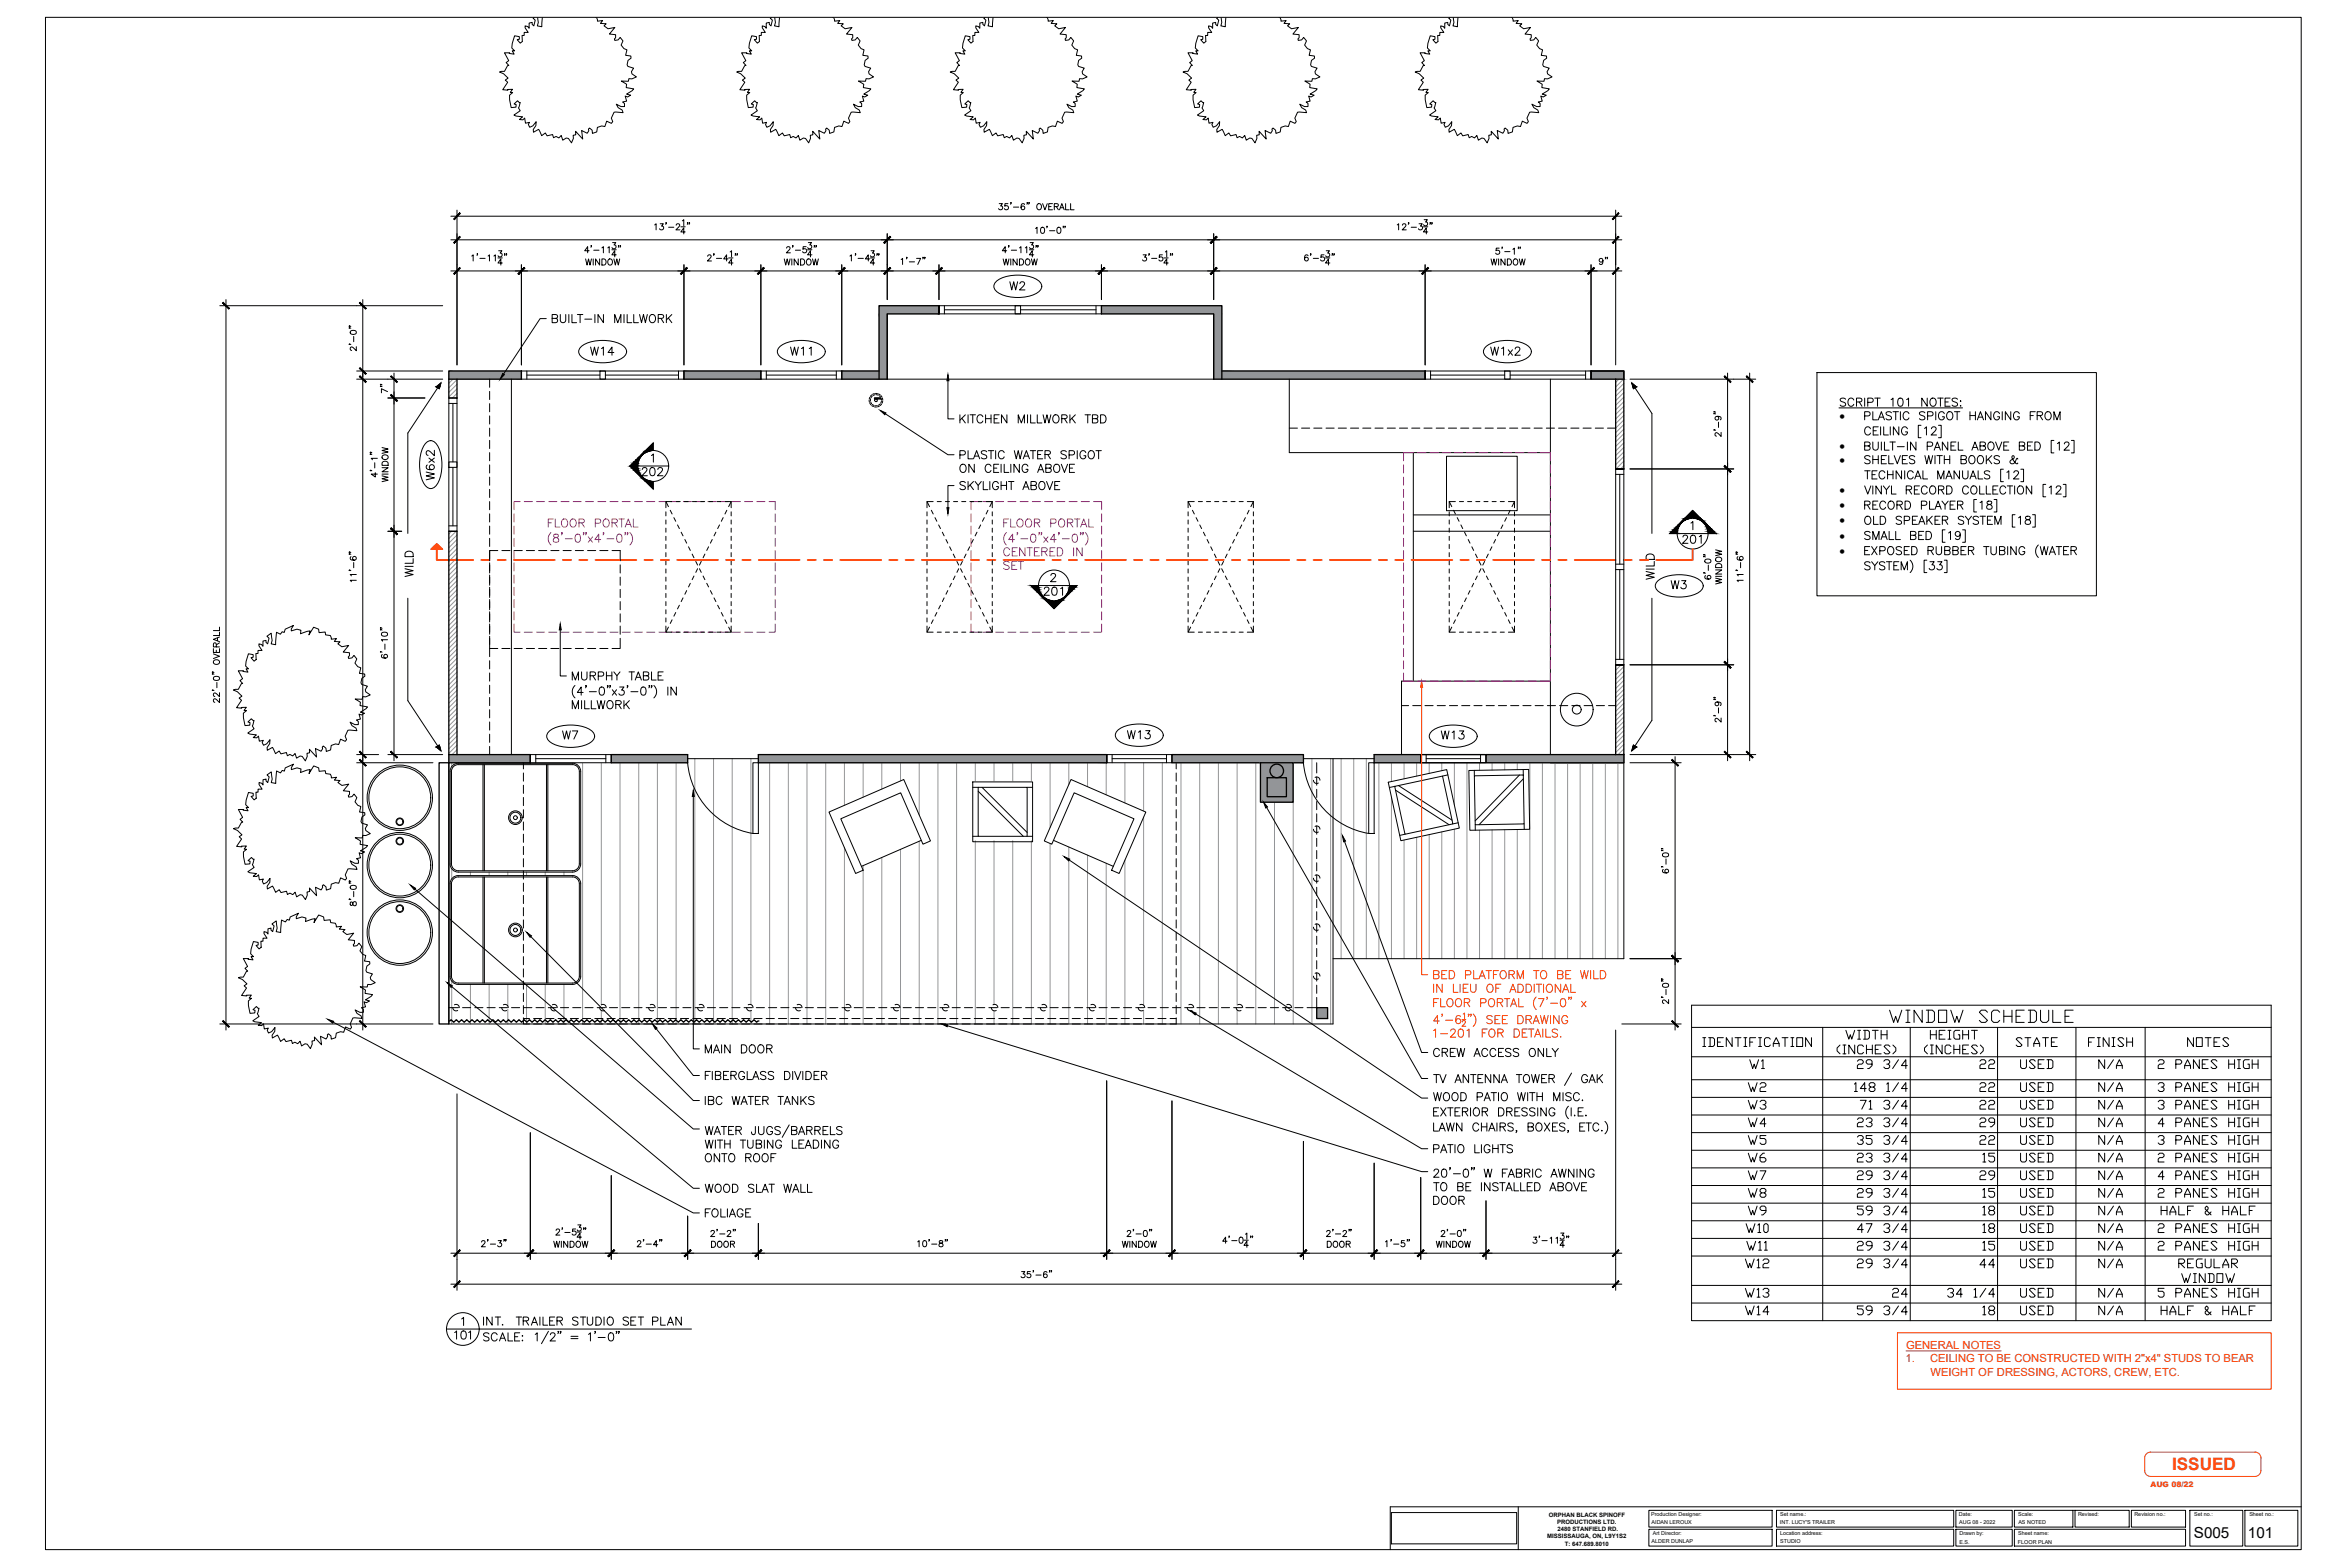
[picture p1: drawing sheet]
<svg xmlns="http://www.w3.org/2000/svg" width="914mm" height="610mm" viewBox="0 0 914 610" stroke-linecap="round" stroke-linejoin="round" font-family="sans-serif">
<defs><g id="words">
<text font-size="8.8" x="734.5" y="399">WINDOW SCHEDULE</text>
<g font-size="7.1">
<text x="661.8" y="408.5">IDENTIFICATION</text>
<text x="783.5" y="408.5">STATE</text>
<text x="811.7" y="408.5">FINISH</text>
<text x="850.2" y="408.5">NOTES</text>
<text x="679.8" y="417">W1</text>
<text x="721.8" y="417">29 3/4</text>
<text x="769.4" y="417">22</text>
<text x="785.3" y="417">USED</text>
<text x="815.6" y="417">N/A</text>
<text x="838.9" y="417">2 PANES HIGH</text>
<text x="679.4" y="425.8">W2</text>
<text x="720.7" y="425.8">148 1/4</text>
<text x="769.4" y="425.8">22</text>
<text x="785.3" y="425.8">USED</text>
<text x="815.6" y="425.8">N/A</text>
<text x="838.9" y="425.8">3 PANES HIGH</text>
<text x="679.4" y="432.9">W3</text>
<text x="722.8" y="432.9">71 3/4</text>
<text x="769.4" y="432.9">22</text>
<text x="785.3" y="432.9">USED</text>
<text x="815.6" y="432.9">N/A</text>
<text x="838.9" y="432.9">3 PANES HIGH</text>
<text x="679.4" y="439.6">W4</text>
<text x="721.8" y="439.6">23 3/4</text>
<text x="769.4" y="439.6">29</text>
<text x="785.3" y="439.6">USED</text>
<text x="815.6" y="439.6">N/A</text>
<text x="838.9" y="439.6">4 PANES HIGH</text>
<text x="679.4" y="453.3">W6</text>
<text x="721.8" y="453.3">23 3/4</text>
<text x="770.8" y="453.3">15</text>
<text x="785.3" y="453.3">USED</text>
<text x="815.6" y="453.3">N/A</text>
<text x="838.9" y="453.3">2 PANES HIGH</text>
<text x="679.4" y="467.1">W8</text>
<text x="721.8" y="467.1">29 3/4</text>
<text x="770.8" y="467.1">15</text>
<text x="785.3" y="467.1">USED</text>
<text x="815.6" y="467.1">N/A</text>
<text x="838.9" y="467.1">2 PANES HIGH</text>
<text x="679.4" y="473.8">W9</text>
<text x="721.8" y="473.8">59 3/4</text>
<text x="770.8" y="473.8">18</text>
<text x="785.3" y="473.8">USED</text>
<text x="815.6" y="473.8">N/A</text>
<text x="840" y="473.8">HALF &amp; HALF</text>
<text x="678.4" y="480.8">W10</text>
<text x="721.8" y="480.8">47 3/4</text>
<text x="770.8" y="480.8">18</text>
<text x="785.3" y="480.8">USED</text>
<text x="815.6" y="480.8">N/A</text>
<text x="838.9" y="480.8">2 PANES HIGH</text>
<text x="678.7" y="487.5">W11</text>
<text x="721.8" y="487.5">29 3/4</text>
<text x="770.8" y="487.5">15</text>
<text x="785.3" y="487.5">USED</text>
<text x="815.6" y="487.5">N/A</text>
<text x="838.9" y="487.5">2 PANES HIGH</text>
<text x="678.4" y="494.6">W12</text>
<text x="721.8" y="494.6">29 3/4</text>
<text x="769.4" y="494.6">44</text>
<text x="785.3" y="494.6">USED</text>
<text x="815.6" y="494.6">N/A</text>
<text x="678.4" y="505.9">W13</text>
<text x="735.5" y="505.9">24</text>
<text x="757.1" y="505.9">34 1/4</text>
<text x="785.3" y="505.9">USED</text>
<text x="815.6" y="505.9">N/A</text>
<text x="838.9" y="505.9">5 PANES HIGH</text>
</g>
<text font-size="6.7" fill="#ec3b13" x="845.2" y="571.8">ISSUED</text>
<g font-size="6.6">
<text x="391.9" y="113.9">W2</text>
<text x="229" y="139.3">W14</text>
<text x="306.6" y="139.3">W11</text>
<text x="579.3" y="139.3">W1x2</text>
<text x="170.4" y="188" transform="rotate(-90 170.4 188)">W6x2</text>
<text x="161.9" y="225.4" transform="rotate(-90 161.9 225.4)">WILD</text>
<text x="649.5" y="230.4">W3</text>
<text x="218" y="288.9">W7</text>
<text x="437.8" y="288.6">W13</text>
<text x="559.9" y="288.9">W13</text>
<text x="679.4" y="446.3">W5</text>
<text x="721.8" y="446.3">35 3/4</text>
<text x="769.4" y="446.3">22</text>
<text x="785.3" y="446.3">USED</text>
<text x="815.6" y="446.3">N/A</text>
<text x="838.9" y="446.3">3 PANES HIGH</text>
<text x="679.4" y="460">W7</text>
<text x="721.8" y="460">29 3/4</text>
<text x="769.4" y="460">29</text>
<text x="785.3" y="460">USED</text>
<text x="815.6" y="460">N/A</text>
<text x="838.9" y="460">4 PANES HIGH</text>
<text x="678.4" y="512.6">W14</text>
<text x="721.8" y="512.6">59 3/4</text>
<text x="770.8" y="512.6">18</text>
<text x="785.3" y="512.6">USED</text>
<text x="815.6" y="512.6">N/A</text>
<text x="840" y="512.6">HALF &amp; HALF</text>
</g>
<text font-size="6.6" fill="#ff3f00" x="644.9" y="226.5" transform="rotate(-90 644.9 226.5)">WILD</text>
<g font-size="5.9">
<text x="853.7" y="598.5">S005</text>
<text x="874.7" y="598.4">101</text>
</g>
<g font-size="4.7">
<text x="715.8" y="163.3">·</text>
<text x="715.8" y="175.1">·</text>
<text x="715.8" y="180.4">·</text>
<text x="715.8" y="192.2">·</text>
<text x="715.8" y="198.1">·</text>
<text x="715.8" y="204">·</text>
<text x="715.8" y="209.9">·</text>
<text x="715.8" y="215.8">·</text>
</g>
<g font-size="4.3" fill="#ff3f00">
<text x="741.7" y="524.6">GENERAL NOTES</text>
<text x="741.4" y="529.9">1.</text>
<text x="751" y="529.9">CEILING TO BE CONSTRUCTED WITH 2&quot;x4&quot; STUDS TO BEAR</text>
<text x="751.2" y="535.1">WEIGHT OF DRESSING, ACTORS, CREW, ETC.</text>
</g>
<text font-size="2.9" fill="#ec3b13" x="836.8" y="578.5" transform="rotate(1 836.8 578.5)">AUG 08/22</text>
<g font-size="2.3">
<text x="602.6" y="590.1">ORPHAN BLACK SPINOFF</text>
<text x="605.9" y="592.9">PRODUCTIONS LTD.</text>
<text x="602" y="598.5">MISSISSAUGA, ON, L9Y1S2</text>
<text x="606.1" y="595.7">2480 STANFIELD RD.</text>
<text x="608.9" y="601.3">T: 647.689.8010</text>
</g>
<g font-size="2.1">
<text x="642.5" y="589.9">Production Designer:</text>
<text x="642.6" y="592.9">AIDAN LEROUX</text>
<text x="692.6" y="592.9">INT. LUCY'S TRAILER</text>
<text x="692.7" y="589.9">Set name.:</text>
<text x="762.2" y="589.9">Date:</text>
<text x="762.4" y="592.9">AUG 08 - 2022</text>
<text x="785.3" y="589.9">Scale:</text>
<text x="785.4" y="592.9">AS NOTED</text>
<text x="808.6" y="589.9">Revised:</text>
<text x="830.5" y="589.9">Revision no.:</text>
<text x="853.8" y="589.9">Set no.:</text>
<text x="875.2" y="589.9">Sheet no.:</text>
<text x="643.1" y="597.3">Art Director:</text>
<text x="692.6" y="597.3">Location address:</text>
<text x="762.4" y="597.3">Drawn by:</text>
<text x="785.3" y="597.3">Sheet name:</text>
<text x="642.6" y="600.3">ALDER DUNLAP</text>
<text x="692.7" y="600.3">STUDIO</text>
<text x="762.4" y="600.7">E.S.</text>
<text x="785.2" y="600.7">FLOOR PLAN</text>
</g>
</g></defs>
<!-- layer: G-ANNO-NOTE -->
<g fill="none" stroke="#000" stroke-width=".39">
<path d="M707 144.9h108.7v86.9h-108.7zM715.6 158.7h48.1M718.1 155.3a1.2 1.2 0 0 0-1.1-.5 1.2 1.2 0 0 0-1 .8l.3 .5 1.5 .6a.74 .74 0 0 1 0 1.2 1.46 1.46 0 0 1-1.8-.3M721.3 155.6a1.16 1.16 0 0 0-1.3-.7 1.16 1.16 0 0 0-.9 1.2v.7a1.16 1.16 0 0 0 .9 1.3 1.16 1.16 0 0 0 1.3-.8M722.4 156.4l1.8-.2 .3-.4-.2-.6-.6-.3h-1.3v3.1M723.4 156.4l1.1 1.6M725.6 154.9v3.1M726.8 156.5l1.8-.1 .3-.5-.2-.7-.6-.3h-1.3v3.1M729.5 154.9h2.1M730.5 154.9v3.1M735.8 155.5l.8-.6v3.1M738.8 155a1.05 1.05 0 0 1 1.6 .5 1.61 1.61 0 0 1-1.1 2.5 2.04 2.04 0 0 1-.5-3z"/>
<path d="M741.9 155.5l.7-.6v3.1M749.9 154.9v3.1l-2.1-3.1v3.1M751.5 155a1.58 1.58 0 0 1 1.9 1.1 1.58 1.58 0 0 1-.9 1.9 1.66 1.66 0 0 1-1.6-1.1 1.66 1.66 0 0 1 .6-1.9zM754 154.9h2.1M755 154.9v3.1M756.8 156.4h1.3M758.8 154.9h-2v3.1h2M761.7 155.3a1.2 1.2 0 0 0-1.2-.5 1.2 1.2 0 0 0-.9 .8l.3 .5 1.5 .6a.74 .74 0 0 1 0 1.2 1.46 1.46 0 0 1-1.8-.3M762.7 156.1h.3zM762.7 157.9h.3zM725.6 161.8l1.8-.1 .3-.5-.2-.7-.6-.3h-1.3v3.1M725.6 173.5l1.8-.2 .3-.4-.2-.7-.6-.2h-1.3v3.1h1.3l.6-.3 .2-.7-.8-.6"/>
<path d="M727.7 177.7a1.19 1.19 0 0 0-1.2-.5 1.19 1.19 0 0 0-.9 .8l.2 .4 1.6 .7 .3 .9a1.41 1.41 0 0 1-2.1 0M727.8 166.8a1.17 1.17 0 0 0-1.3-.8 1.17 1.17 0 0 0-.9 1.3 1.31 1.31 0 0 0 .3 1.7 1.31 1.31 0 0 0 1.8-.2l.1-.3M728.7 160.2v3.1h1.8M728.7 172v2.2a1.07 1.07 0 0 0 1.1 .9 1.07 1.07 0 0 0 1-.9v-2.2M728.7 177.2v3.2M728.7 178.8h2.1M728.9 167.6h1.2M730.8 163.3l1.2-3.1 1.3 3.1M730.8 166h-1.9v3.2h1.9M730.8 177.2v3.2M731.3 162.3h1.5M731.8 166v3.2"/>
<path d="M732 172v3.1M732 178.8h1.3M733 166v3.2h1.8M733.3 172v3.1h1.8M734 177.2h-2v3.2h2M734.9 177.2v3.2h1.8M735.4 172h2.1M735.5 166v3.2M736 160.6a1.19 1.19 0 0 0-1.2-.5 1.19 1.19 0 0 0-.9 .8l.3 .5 1.6 .7 .2 .8a1.37 1.37 0 0 1-2.1 0M736.4 172v3.1M736.6 160.2h2.1M737 177.2l1.3 3.2 1.2-3.2"/>
<path d="M737.6 160.2v3.1M738.3 173.8h2.7M738.8 166v3.2l-2.1-3.2v3.2M739.5 160.2v3.1M740.2 178.8h1.2M742.2 166.8a1.18 1.18 0 0 0-1.4-.8 1.18 1.18 0 0 0-.9 1.3 1.31 1.31 0 0 0 .4 1.6 1.31 1.31 0 0 0 1.7-.1l.2-.8h-.8M742.2 177.2h-2v3.2h2M742.2 172v3.1M742.8 160.9a1.16 1.16 0 0 0-1.3-.7 1.16 1.16 0 0 0-1 1.2v.7a1.16 1.16 0 0 0 1 1.2 1.16 1.16 0 0 0 1.3-.7M745 177.7a1.19 1.19 0 0 0-1.1-.5 1.19 1.19 0 0 0-1 .8l.3 .4 1.5 .7 .3 .9a1.41 1.41 0 0 1-2.1 0M745.5 172v3.1l-2.1-3.1v3.1M747.5 165.5h-1.1v4.8h1.1"/>
<path d="M748.8 166.7l.8-.7v3.2M749 160.6a1.2 1.2 0 0 0-1.2-.5 1.2 1.2 0 0 0-.9 .8l.3 .5 1.5 .6a.74 .74 0 0 1 0 1.2 1.46 1.46 0 0 1-1.8-.3M749 177.2l.7 3.2 .8-3.2 .7 3.2 .8-3.2M749.9 173.6h1.3a.84 .84 0 0 0 .8-.8 .84 .84 0 0 0-.8-.8h-1.3v3.1M750 161.8l1.9-.1 .3-.5-.2-.7-.6-.3h-1.4v3.1M751.5 166.8l.7-.8h.6l.6 .7-.5 1-1.5 1.5h2.1M752.6 175.1l1.2-3.1 1.2 3.1M752.9 177.2v3.2M753.1 174.1h1.5M753.2 160.2v3.1M753.7 177.2h2.1M754.3 165.5h1v4.8h-1"/>
<path d="M754.7 177.2v3.2M756.5 160.9a1.16 1.16 0 0 0-1.3-.7 1.16 1.16 0 0 0-.9 1.2v.7a1.14 1.14 0 0 0 1.1 1.3 1.14 1.14 0 0 0 1.1-1.3h-.7M756.5 178.8h2.2M756.5 177.2v3.2M757.7 160.6a1.18 1.18 0 0 1 1.4-.4 1.18 1.18 0 0 1 .8 1.2v.7a1.21 1.21 0 0 1-1.2 1.3 1.21 1.21 0 0 1-1.3-1.3zM757.9 172v3.1l-2.1-3.1v3.1M758.7 177.2v3.2M759.1 173.5h1.2M760.5 160.2h2.1M761.1 172h-2v3.1h2M761.5 160.2v3.1M762 172v3.1h1.8"/>
<path d="M763 178.8l1.9-.2 .3-.4-.2-.7-.6-.3h-1.4v3.2h1.4a.83 .83 0 0 0 .8-.8 .83 .83 0 0 0-.8-.8M766.4 177.7a1.16 1.16 0 0 1 1.3-.4 1.16 1.16 0 0 1 .8 1.1v.8a1.21 1.21 0 0 1-1.2 1.3 1.21 1.21 0 0 1-1.2-1.3zM766.5 160.2v3.1M766.5 161.7h2.1M767.3 175.1l1.2-3.1 1.2 3.1M767.7 174.1h1.5M768.6 160.2v3.1M769.4 163.3l1.2-3.1 1.2 3.1M769.9 162.3h1.5M770 177.4a1.58 1.58 0 0 1 1.9 1.1 1.58 1.58 0 0 1-1 1.9 1.66 1.66 0 0 1-1.6-1.2 1.66 1.66 0 0 1 .7-1.8zM770.4 173.5l1.9-.2 .3-.4-.2-.7-.6-.2h-1.4v3.1h1.4a.83 .83 0 0 0 .8-.8 .83 .83 0 0 0-.8-.8M772.9 177.2v3.2"/>
<path d="M773.6 178.6l1.4 1.8M773.8 172.4a1.18 1.18 0 0 1 1.3-.4 1.18 1.18 0 0 1 .8 1.2v.7a1.22 1.22 0 0 1-1.2 1.3 1.22 1.22 0 0 1-1.2-1.3zM774.7 160.2v3.1l-2.1-3.1v3.1M775 177.2l-2.1 2.2M776.5 172l1.2 3.1 1.2-3.1M778 160.9a1.18 1.18 0 0 0-1.3-.7 1.18 1.18 0 0 0-1 1.2v.7a1.15 1.15 0 0 0 1.2 1.3 1.15 1.15 0 0 0 1.1-1.3h-.7M778 177.7a1.18 1.18 0 0 0-1.1-.5 1.18 1.18 0 0 0-1 .8l.3 .4 1.5 .7 .3 .9a1.41 1.41 0 0 1-2.1 0M779.1 160.2v3.1M779.7 173.5h1.2M781.6 172h-1.9v3.1h1.9M782.4 160.2v3.1l-2.1-3.1v3.1M785.1 178.6l-.3-.3-.6 1.2a1.13 1.13 0 0 1-.9 .9 1.13 1.13 0 0 1-1.2-.6l.2-.6 1.3-.9a.65 .65 0 0 0-.3-1.1l-.5 .5 .2 .7 1.4 1.9 .6 .1 .1-.3"/>
<path d="M785.7 160.9a1.16 1.16 0 0 0-1.3-.7 1.16 1.16 0 0 0-.9 1.2v.7a1.14 1.14 0 0 0 1.1 1.3 1.14 1.14 0 0 0 1.1-1.3h-.7M785.7 173.5l1.8-.2 .3-.4-.1-.7-.6-.2h-1.4v3.1h1.4l.6-.3 .1-.7-.7-.6M788.9 173.5h1.2M790 161.7h1.2M790.9 172h-2v3.1h2M791.8 172h1a1.69 1.69 0 0 1 1.1 1.5 1.69 1.69 0 0 1-1.1 1.6h-1zM791.9 160.2h-1.9v3.1M792.7 161.7l1.8-.2 .3-.4-.2-.6-.6-.3h-1.3v3.1M793.7 161.7l1.1 1.6M796 160.6a1.18 1.18 0 0 1 1.4-.4 1.18 1.18 0 0 1 .7 1.2v.7a1.22 1.22 0 0 1-1.2 1.3 1.22 1.22 0 0 1-1.2-1.3zM799.2 163.3v-3.1l1.2 3.1 1.2-3.1v3.1M799.2 171.3h-1.1v4.9h1.1"/>
<path d="M800.5 172.6l.8-.6v3.1M803.3 172.7l.6-.7 .9 .1 .3 .5-.5 1-1.5 1.5h2.1M806 171.3h1v4.9h-1M725.6 189l1.2 3.2 1.2-3.2M725.6 196.4l1.8-.1 .3-.5-.2-.6-.6-.3h-1.3v3.2M725.6 183.1h2.1M726.6 183.1v3.2M726.6 196.4l1.1 1.7M728.4 184.7h1.2M728.7 189v3.2M728.7 196.4h1.2M730.4 183.1h-2v3.2h2"/>
<path d="M730.7 194.9h-2v3.2h2M732 189v3.2l-2.1-3.2v3.2M732.8 189l1.2 1.6v1.6M733.4 183.9a1.17 1.17 0 0 0-1.3-.8 1.17 1.17 0 0 0-1 1.3v.7a1.16 1.16 0 0 0 1 1.2 1.16 1.16 0 0 0 1.3-.7M733.7 195.7a1.18 1.18 0 0 0-1.3-.8 1.18 1.18 0 0 0-1 1.2v.8a1.18 1.18 0 0 0 1 1.2 1.18 1.18 0 0 0 1.3-.7M734.5 184.7h2.1M734.5 183.1v3.2M735.2 195.1a1.58 1.58 0 0 1 1.9 1.1 1.58 1.58 0 0 1-1 1.9 1.66 1.66 0 0 1-1.5-1.2 1.66 1.66 0 0 1 .6-1.8zM735.2 189l-1.2 1.6M736 189v3.2h1.8M736.6 183.1v3.2M738.1 196.4l1.8-.1 .3-.5-.1-.6-.6-.3h-1.4v3.2"/>
<path d="M739.2 196.4l1 1.7M739.9 183.1v3.2l-2.1-3.2v3.2M741.1 183.1v3.2M741.3 194.9h1a1.69 1.69 0 0 1 1.1 1.6 1.69 1.69 0 0 1-1.1 1.6h-1zM741.7 190.6l1.8-.2 .3-.5-.1-.6-.6-.3h-1.4v3.2M742.8 190.6l1 1.6M744.5 183.9a1.17 1.17 0 0 0-1.4-.8 1.17 1.17 0 0 0-.9 1.3v.7a1.16 1.16 0 0 0 .9 1.2 1.16 1.16 0 0 0 1.4-.7M744.9 190.6h1.2M745 186.3l1.3-3.2 1.2 3.2M745.5 185.3h1.5M746.9 189h-2v3.2h2M747.6 196.6h1.4a.83 .83 0 0 0 .8-.8 .83 .83 0 0 0-.8-.9h-1.4v3.2"/>
<path d="M748.2 183.1v3.2h1.8M749.9 189.8a1.16 1.16 0 0 0-1.3-.8 1.16 1.16 0 0 0-1 1.2v.8a1.17 1.17 0 0 0 1 1.2 1.17 1.17 0 0 0 1.3-.7M750.8 194.9v3.2h1.8M751.4 189.2a1.58 1.58 0 0 1 1.9 1.1 1.58 1.58 0 0 1-1 1.9 1.66 1.66 0 0 1-1.6-1.2 1.66 1.66 0 0 1 .7-1.8zM752.9 198.1l1.2-3.2 1.2 3.2M753.4 197.1h1.5M754 186.3v-3.2l1.2 3.2 1.2-3.2v3.2M754.3 190.6l1.8-.2 .3-.5-.2-.6-.6-.3h-1.3v3.2M755.3 190.6l1.1 1.6M755.6 194.9l1.2 1.5v1.7M757.2 186.3l1.2-3.2 1.2 3.2M757.4 189h1.1a1.69 1.69 0 0 1 1.1 1.6 1.69 1.69 0 0 1-1.1 1.6h-1.1z"/>
<path d="M757.6 185.3h1.5M758.1 194.9l-1.3 1.5M758.8 196.4h1.2M760.8 194.9h-2v3.2h2M761.7 196.4l1.8-.1 .3-.5-.1-.6-.7-.3h-1.3v3.2M762.4 183.1v3.2l-2.1-3.2v3.2M762.7 196.4l1.1 1.7M763.7 183.1v2.3a1.07 1.07 0 0 0 1 .9 1.07 1.07 0 0 0 1.1-.9v-2.3M765.9 189.8a1.16 1.16 0 0 0-1.3-.8 1.16 1.16 0 0 0-.9 1.2v.8a1.17 1.17 0 0 0 .9 1.2 1.17 1.17 0 0 0 1.3-.7M766.5 186.3l1.2-3.2 1.2 3.2M767 185.3h1.5M767.4 189.2a1.58 1.58 0 0 1 1.9 1.1 1.58 1.58 0 0 1-1 1.9 1.66 1.66 0 0 1-1.5-1.2 1.66 1.66 0 0 1 .6-1.8z"/>
<path d="M769.1 194.3h-1.1v4.9h1.1M769.7 183.1v3.2h1.8M770.3 189v3.2h1.8M770.4 195.5l.8-.6v3.2M772.9 189v3.2h1.8M773.3 195.1a.64 .64 0 0 0 .3 1 1.15 1.15 0 0 1 1.3 .5 1.15 1.15 0 0 1-.1 1.4l-1 .1a.92 .92 0 0 1-.8-1 .92 .92 0 0 1 .9-.8l.6-.2a.64 .64 0 0 0 .3-1zM774.2 183.6a1.21 1.21 0 0 0-2.1 .3l.3 .5 1.5 .5a.76 .76 0 0 1 0 1.3 1.46 1.46 0 0 1-1.8-.3M775.4 190.6h1.2M775.9 194.3h1.1v4.9h-1.1M777.4 189h-2v3.2h2M779.5 182.5h-1v4.9h1M780.4 189.8a1.16 1.16 0 0 0-1.3-.8 1.16 1.16 0 0 0-.9 1.2v.8a1.17 1.17 0 0 0 .9 1.2 1.17 1.17 0 0 0 1.3-.7"/>
<path d="M780.9 183.7l.7-.6v3.2M781 189h2.1M782.1 189v3.2M783.6 183.9l.6-.8 1.1 .3a.94 .94 0 0 1-.3 1.4l-1.5 1.5h2.1M783.9 189v3.2M785.3 189.5a1.16 1.16 0 0 1 1.3-.4 1.16 1.16 0 0 1 .8 1.1v.8a1.21 1.21 0 0 1-1.2 1.2 1.21 1.21 0 0 1-1.2-1.2zM786.3 182.5h1.1v4.9h-1.1M790.6 189v3.2l-2.2-3.2v3.2M796 188.4h-1v4.9h1M797.4 189.6l.7-.6v3.2M800.1 189.8l.6-.8 .9 .2 .3 .4-.4 1.1-1.6 1.5h2.1M802.8 188.4h1.1v4.9h-1.1"/>
<path d="M725.6 214.1h1.2M726.1 201a1.57 1.57 0 0 1 2 1.1 1.57 1.57 0 0 1-1 1.9 1.65 1.65 0 0 1-1.6-1.2 1.65 1.65 0 0 1 .6-1.8zM727.5 212.6h-1.9v3.2h1.9M727.7 207.2a1.2 1.2 0 0 0-1.2-.5 1.2 1.2 0 0 0-.9 .8l.2 .4 1.6 .6 .3 1a1.41 1.41 0 0 1-2.1 0M727.7 219a1.19 1.19 0 0 0-1.2-.5 1.19 1.19 0 0 0-.9 .8l.2 .4 1.6 .6 .3 .9a1.41 1.41 0 0 1-2.1 0M728.3 218.5l1.2 1.5v1.7M728.3 212.6l2.1 3.2M728.7 209.9v-3.2l1.2 3.2 1.2-3.2v3.2M729 200.8v3.2h1.8M730.4 212.6l-2.1 3.2M730.7 218.5l-1.2 1.5M731.4 214.3h1.4a.83 .83 0 0 0 .8-.8 .83 .83 0 0 0-.8-.9h-1.4v3.2"/>
<path d="M731.6 200.8h1.1a1.7 1.7 0 0 1 1.1 1.6 1.7 1.7 0 0 1-1.1 1.6h-1.1zM731.9 209.9l1.2-3.2 1.2 3.2M732.3 208.8h1.6M733.4 219a1.19 1.19 0 0 0-1.1-.5 1.19 1.19 0 0 0-1 .8l.3 .4 1.5 .6 .3 .9a1.41 1.41 0 0 1-2.1 0M734 218.5h2.1M735.1 206.7v3.2h1.8M735.1 212.8a1.58 1.58 0 0 1 1.9 1.1 1.58 1.58 0 0 1-1 1.9 1.66 1.66 0 0 1-1.6-1.2 1.66 1.66 0 0 1 .7-1.8zM735.1 218.5v3.2M737.6 206.7v3.2h1.9M738.8 218.5h-1.9v3.2h1.9M739.9 201.3a1.19 1.19 0 0 0-1.1-.5 1.19 1.19 0 0 0-1 .8l.3 .4 1.5 .6a.74 .74 0 0 1 0 1.2 1.49 1.49 0 0 1-1.8-.2M739.9 213.1a1.21 1.21 0 0 0-2.1 .3l.3 .4 1.5 .6a.74 .74 0 0 1 0 1.2 1.42 1.42 0 0 1-1.8-.3"/>
<path d="M741 202.5h1.3a.84 .84 0 0 0 .8-.8 .84 .84 0 0 0-.8-.9h-1.3v3.2M741 214.1h1.2M742.9 212.6h-1.9v3.2h1.9M743.2 217.9a3.3 3.3 0 0 1 0 4.9M743.4 208.2l1.8-.1 .3-.5-.1-.6-.7-.3h-1.3v3.2h1.3a.84 .84 0 0 0 .8-.8 .84 .84 0 0 0-.8-.9M743.8 212.6h1.1a1.69 1.69 0 0 1 1.1 1.6 1.69 1.69 0 0 1-1.1 1.6h-1.1zM744.1 202.3h1.3M746.1 200.8h-2v3.2h2M746.6 204l1.2-3.2 1.2 3.2M746.6 208.2h1.2M747 202.9h1.5M748.5 206.7h-1.9v3.2h1.9"/>
<path d="M749.4 206.7h1.1a1.69 1.69 0 0 1 1.1 1.6 1.69 1.69 0 0 1-1.1 1.6h-1.1zM749.7 217.9h-1v4.9h1M749.7 200.8v3.2M750.2 214.1l1.8-.1 .3-.5-.1-.6-.7-.3h-1.3v3.2M750.5 202.2l1.4 1.8M751 218.5h1.6l-.9 1.2a1.05 1.05 0 0 1 .8 1.7 1.05 1.05 0 0 1-1.8-.3M751.2 214.1l1.1 1.7M751.9 200.8l-2.2 2.1M752.9 202.3h1.2M753.4 212.6v2.3a1.07 1.07 0 0 0 1 .9 1.07 1.07 0 0 0 1.1-.9v-2.3M754 218.5h1.6l-.9 1.2a1.06 1.06 0 0 1 .8 1.7 1.06 1.06 0 0 1-1.8-.3M754.9 200.8h-2v3.2h2"/>
<path d="M755.8 202.3l1.8-.1 .3-.5-.2-.6-.5-.3h-1.4v3.2M756.5 217.9h1.1v4.9h-1.1M756.7 214.1l1.8-.1 .3-.5-.1-.6-.6-.3h-1.4v3.2h1.4a.84 .84 0 0 0 .7-.8 .84 .84 0 0 0-.7-.9M756.8 206.1h-1v4.9h1M756.8 202.3l1.1 1.7M758.2 207.3l.8-.6v3.2M759.9 214.1l1.8-.1 .3-.5-.2-.6-.6-.3h-1.3v3.2h1.3a.84 .84 0 0 0 .8-.8 .84 .84 0 0 0-.8-.9M762.7 207.8a.99 .99 0 0 1-1.3 .8 .99 .99 0 0 1-.4-1.5 .99 .99 0 0 1 1.6 .1 1.69 1.69 0 0 1-1.1 2.7l-.6-.4M763 214.1h1.2M763.7 206.1h1v4.9h-1M764.1 201.3a1.19 1.19 0 0 0-1.2-.5 1.19 1.19 0 0 0-.9 .8l.3 .4 1.5 .6a.74 .74 0 0 1 0 1.2 1.49 1.49 0 0 1-1.8-.2M764.7 200.8l1.2 1.5v1.7"/>
<path d="M765 212.6h-2v3.2h2M765.9 214.1l1.8-.1 .3-.5-.1-.6-.6-.3h-1.4v3.2M767 214.1l1 1.7M767.1 200.8l-1.2 1.5M769.9 201.3a1.18 1.18 0 0 0-1.2-.5 1.18 1.18 0 0 0-1 .8l.3 .4 1.7 .8 .2 .8a1.41 1.41 0 0 1-2.2 0M770.4 200.8h2.2M771.5 200.8v3.2M771.8 212.6h2.1M772.9 212.6v3.2M773.3 202.3h1.2M774.7 212.6v2.3a1.07 1.07 0 0 0 1 .9 1.07 1.07 0 0 0 1.1-.9v-2.3M775.3 200.8h-2v3.2h2"/>
<path d="M776.2 204v-3.2l1.2 3.2 1.2-3.2v3.2M778 214.1l1.8-.1 .3-.5-.1-.6-.6-.3h-1.4v3.2h1.4a.84 .84 0 0 0 .8-.8 .84 .84 0 0 0-.8-.9M781.2 212.6v3.2M784.1 200.2h-1.1v4.9h1.1M784.5 212.6v3.2l-2.1-3.2v3.2M785.4 201.4l.8-.6v3.2M787.8 213.4a1.17 1.17 0 0 0-1.3-.8 1.17 1.17 0 0 0-.9 1.2 1.31 1.31 0 0 0 .4 1.7 1.31 1.31 0 0 0 1.7-.2l.1-.7h-.7M788.3 201a.64 .64 0 0 0 .3 1 1.13 1.13 0 0 1 1.3 .5 1.13 1.13 0 0 1-.1 1.3l-1 .2-.7-.3a1.17 1.17 0 0 1 .2-1.3 1.17 1.17 0 0 1 1.2-.4 .64 .64 0 0 0 .3-1zM790.9 200.2h1v4.9h-1M793.1 212a3.3 3.3 0 0 0 0 4.9M793.9 212.6l.7 3.2 .8-3.2 .8 3.2 .7-3.2M797.4 215.8l1.2-3.2 1.2 3.2"/>
<path d="M797.8 214.7h1.5M800.1 212.6h2.1M801.1 212.6v3.2M803 214.1h1.2M804.9 212.6h-1.9v3.2h1.9M805.8 214.1l1.9-.1 .3-.5-.2-.6-.6-.3h-1.4v3.2M806.9 214.1l1.1 1.7M736.9 220h1.2M739.8 221.7v-3.2l1.2 3.2 1.2-3.2v3.2M658.2 391h225.5v122.8h-225.5zM658.2 399.7h225.5M709.2 399.7v114.1"/>
<path d="M743.3 399.7v114.1M777.3 399.7v114.1M807.8 399.7v114.1M834.7 399.7v114.1M658.2 411.1h225.5M716 406.5l-1.2 1.2v1.1l1.2 1.2M717.1 406.5h1.1M717.1 410h1.1M717.7 406.5v3.5M718.2 400.8l1.2 3.5 .6-1.8 .5 1.8 1.2-3.5M721.7 406.5v3.5l-2.3-3.5v3.5M722.8 400.8h1.2"/>
<path d="M722.8 404.3h1.2M723.4 400.8v3.5M725.1 400.8h1.7l.6 .6v2.3l-.6 .6h-1.7M725.1 407.1l-.6-.6h-1.1l-.6 .6v2.3l.6 .6h1.1l.6-.6M725.7 400.8v3.5M726.2 406.5v3.5M726.2 408.3h2.3M728.5 400.8h2.3M728.5 406.5v3.5M729.7 400.8v3.5M729.7 408.3h1.1M732 406.5h-2.3v3.5"/>
<path d="M732 400.8v3.5M732 402.5h2.3M734.3 400.8v3.5M735.4 407.1l-.6-.6h-1.1l-.6 .6 2.3 2.3-.6 .6h-1.1l-.6-.6M736.5 406.5l1.2 1.2v1.1l-1.2 1.2M750 406.5l-1.2 1.2v1.1l1.2 1.2M751.1 402.5h2.3M751.1 406.5h1.2M751.1 410h1.2M751.1 400.8v3.5M751.7 406.5v3.5M753.4 400.8v3.5"/>
<path d="M754.5 402.5h1.2M755.7 406.5v3.5l-2.3-3.5v3.5M756.8 400.8h-2.3v3.5h2.3M758 404.3h1.1M758.5 400.8v3.5M759.1 407.1l-.6-.6h-1.1l-.6 .6v2.3l.6 .6h1.1l.6-.6M760.3 408.3h2.3M760.3 406.5v3.5M762.6 400.8h-1.8l-.5 .6v2.3l.5 .6h1.8v-1.8h-.6M762.6 406.5v3.5M763.7 402.5h2.3M763.7 408.3h1.1"/>
<path d="M763.7 400.8v3.5M766 406.5h-2.3v3.5h2.3M766 400.8v3.5M768.3 400.8v3.5M769.4 407.1l-.6-.6h-1.1l-.6 .6 2.3 2.3-.6 .6h-1.1l-.6-.6M770.6 406.5l1.1 1.2v1.1l-1.1 1.2M658.2 420h225.5M658.2 426.9h225.5M658.2 433.8h225.5M658.2 440.6h225.5M658.2 447.5h225.5M658.2 454.3h225.5"/>
<path d="M658.2 461.2h225.5M658.2 468.1h225.5M658.2 474.9h225.5M658.2 481.8h225.5M658.2 488.6h225.5M847.8 491.5h1.7l.6-.6v-.6l-.6-.5h-1.7v3.4M848.3 491.5l1.8 1.7M848.9 495.5l1.2 3.4 .5-1.7 .6 1.7 1.1-3.4M851.2 491.5h1.1M853.5 489.8h-2.3v3.4h2.3M853.5 495.5h1.1M854.1 495.5v3.4"/>
<path d="M856.9 489.8h-1.7l-.6 .5v2.3l.6 .6h1.7v-1.7h-.6M858.1 489.8v2.8l.5 .6h1.2l.5-.6v-2.8M858.1 495.5v3.4l-2.3-3.4v3.4M859.2 495.5h1.7l.6 .6v2.2l-.6 .6h-1.7M859.8 495.5v3.4M861.5 489.8v3.4h2.3M862.6 495.5h2.3v3.4h-2.3zM864.9 493.2v-1.1l1.2-2.3 1.1 2.3v1.1M864.9 492.1h2.3M866.1 495.5l1.1 3.4 .6-1.7 .5 1.7 1.2-3.4M868.3 491.5h1.8l.5-.6v-.6l-.5-.5h-1.8v3.4M868.9 491.5l1.7 1.7"/>
<path d="M658.2 500.1h225.5M658.2 506.9h225.5"/>
</g>
<!-- layer: I-FURN -->
<g fill="none" stroke="#000" stroke-width=".39">
<path d="M338.2 155.7l.1 .8M338.5 154.6l-.3 .7M338.5 156.9l.4 .6M338.8 155.1l-.1 .8M338.8 156.3l.4 .7M339.2 153.6l-.6 .6M339.2 157.8l.7 .4M339.4 154.1l-.5 .6M339.4 157.3l.7 .4M340.3 154.8h2.3v.4h-2.3zM340.3 153.1l-.8 .3M340.3 158.3h.8"/>
<path d="M340.5 153.6l-.8 .2M340.6 155.3l-.3 .6M340.6 153.1h.8M340.9 155.2l.5 .5M340.9 153.5l.8 .2M341.2 156l-.6 .2M341.4 157.8l-.8 .1M341.8 153.2l.7 .4M342.1 153.9l.6 .6M342.2 158l-.8 .3M342.4 157.2l-.6 .5M342.8 153.9l.4 .7"/>
<path d="M342.9 154.9l.1 .8M343 156.1l-.3 .8M343 157.2l-.5 .6M343.4 154.9l.1 .8M343.5 156.1l-.3 .7M176.7 298l1.6-.6h44.5l1.6 .6 .8 .9 .2 1.2v36l-.6 1.6-.9 .8-1.1 .2h-44.5l-1.6-.5-.8-.9-.2-1.2v-36l.2-1.2zM178.3 296.9a3.2 3.2 0 0 0-3.2 3.2M178.3 296.9h44.5M187.9 297.5v41.2M188.5 297.5v41.2M212.6 297.5v41.2M213.2 297.5v41.2"/>
<path d="M222.8 296.9a3.2 3.2 0 0 1 3.2 3.2v36a3.2 3.2 0 0 1-3.2 3.2h-44.5a3.2 3.2 0 0 1-3.2-3.2M571.5 299.7l23.3-.4 .4 23.3-23.3 .4zM573.7 299.7v2.1M592.7 299.4v2.1M175.2 300.1v36M322.6 315.9l29.1-12.7 10.4 23.9-3 1.3-8.6-20-23.3 10.1 8.7 20-3 1.3zM378.5 304.2h23.3v23.3h-23.3zM378.5 306.3h2.1M380.6 306.3h19.1v19h-19.1zM380.6 307.8l17.6 17.5M382.1 306.3l17.6 17.5M399.7 306.3h2.1"/>
<path d="M416.7 303.2l29.2 12.7-10.4 23.9-3-1.3 8.7-20-23.2-10.1-8.7 20-3-1.3zM540.2 304.3l22.7-4.9 4.9 22.7-22.7 5zM542.7 305.9l18.6-4 4 18.6-18.6 4zM542.7 305.9l-2.1 .5M543 307.4l20.9 13.4M544.2 305.6l20.8 13.5M563.4 301.4l-2.1 .5M573.7 301.8l19-.3 .3 19-19 .4zM591.2 301.5l-17.2 17.9M592.8 303l-17.3 17.8M358.5 326.9l-23.3 10.1M378.5 325.3h2.1"/>
<path d="M399.7 325.3h2.1M409.9 326.9l23.3 10.1M546.7 324.5l-2.1 .5M567.4 320.1l-2.1 .4M574 320.9v2.1M593 320.5l.1 2.1M175.2 343.8v36M176.7 341.7l1.6-.6h44.5l1.6 .6 .8 .9 .2 1.2v36l-.6 1.6-.9 .8-1.1 .2h-44.5l-1.6-.6-.8-.9-.2-1.1v-36l.2-1.2zM178.3 340.6a3.2 3.2 0 0 0-3.2 3.2M178.3 340.6h44.5M187.9 341.2v41.2M188.5 341.2v41.2"/>
<path d="M212.6 341.2v41.2M213.2 341.2v41.2M222.8 340.6a3.2 3.2 0 0 1 3.2 3.2v36a3.2 3.2 0 0 1-3.2 3.2h-44.5a3.2 3.2 0 0 1-3.2-3.2"/>
<circle cx="613.5" cy="276.1" r="6.4"/>
<circle cx="613.5" cy="276.1" r="1.73"/>
<circle cx="155.6" cy="310.3" r="12"/>
<circle cx="155.6" cy="310.3" r="12.7"/>
<circle cx="155.6" cy="319.7" r="1.47"/>
<circle cx="155.6" cy="319.7" r="1.22"/>
<circle cx="200.5" cy="318.1" r="2.13"/>
<circle cx="200.5" cy="318.1" r="2.66"/>
<circle cx="200.5" cy="318.1" r=".75"/>
<circle cx="155.6" cy="336.6" r="12"/>
<circle cx="155.6" cy="336.6" r="12.7"/>
<circle cx="155.6" cy="327.2" r="1.47"/>
<circle cx="155.6" cy="327.2" r="1.22"/>
<circle cx="155.6" cy="353.5" r="1.47"/>
<circle cx="155.6" cy="353.5" r="1.22"/>
<circle cx="155.6" cy="362.8" r="12"/>
<circle cx="155.6" cy="362.8" r="12.7"/>
<circle cx="200.5" cy="361.8" r="2.13"/>
<circle cx="200.5" cy="361.8" r="2.66"/>
<circle cx="200.5" cy="361.8" r=".75"/>
</g>
<!-- layer: I-PRTN-NOTE -->
<g fill="none" stroke="#000" stroke-width=".39">
<path d="M212.6 123.9h-2.4l-14.3 21.6M214.8 123.9l1.9-.2 .3-.4-.2-.6-.6-.3h-1.4v3.1h1.4a.84 .84 0 0 0 .8-.8 .84 .84 0 0 0-.8-.8M218 122.4v2.2a1.07 1.07 0 0 0 1.1 .9 1.07 1.07 0 0 0 1-.9v-2.2M221.3 122.4v3.1M222.5 122.4v3.1h1.9M224.7 122.4h2.1M225.7 122.4v3.1M227.5 124.2h2.8M231.5 122.4v3.1M234.8 122.4v3.1l-2.1-3.1v3.1M239.2 125.5v-3.1l1.2 3.1 1.2-3.1v3.1M242.8 122.4v3.1"/>
<path d="M244 122.4v3.1h1.8M246.6 122.4v3.1h1.8M248.9 122.4l.7 3.1 .8-3.1 .7 3.1 .8-3.1M252.9 122.8a1.18 1.18 0 0 1 1.4-.4 1.18 1.18 0 0 1 .8 1.2v.7a1.21 1.21 0 0 1-1.2 1.3 1.21 1.21 0 0 1-1.3-1.3zM256.1 123.9l1.8-.2 .3-.4-.1-.6-.6-.3h-1.4v3.1M257.2 123.9l1 1.6M259.3 122.4v3.1M260.1 123.7l1.3 1.8M261.4 122.4l-2.1 2.1M169.8 150.5l1.8-1.5-.7 2.2zM170.3 150.8l-11.6 17.7v39M368.9 148.1v14.9h2.3"/>
<path d="M634.9 149l1.8 1.5-1.1 .7zM636.2 150.8l6.6 10v46.7M344.5 161l24.4 15.9h2.3M373.5 177l1.8-.2 .3-.4-.1-.8-.6-.3h-1.4v3.2M373.5 161.4v3.1M374.3 162.7l1.3 1.8M375.6 161.4l-2.1 2.1M376.7 175.3v3.2h1.8M376.7 161.4v3.1M377.4 161.4h2.2M378.5 161.4v3.1M378.8 178.5l1.2-3.2 1.2 3.2"/>
<path d="M379.3 177.4h1.5M382.4 162.1a1.18 1.18 0 0 0-1.3-.7 1.18 1.18 0 0 0-.9 1.2v.7a1.18 1.18 0 0 0 .9 1.3 1.18 1.18 0 0 0 1.3-.8M383.5 161.4v3.1M383.5 162.9h2.1M383.9 175.8a1.2 1.2 0 0 0-1.1-.5 1.2 1.2 0 0 0-1 .8l.3 .4 1.5 .6 .3 .9a1.41 1.41 0 0 1-2.1 0M384.6 175.3h2.1M385.6 161.4v3.1M385.6 175.3v3.2M386.8 162.9h1.2M387.4 175.3v3.2M388.8 161.4h-2v3.1h2M390.7 176.1a1.16 1.16 0 0 0-1.3-.8 1.16 1.16 0 0 0-.9 1.2v.8a1.16 1.16 0 0 0 .9 1.2 1.16 1.16 0 0 0 1.3-.8"/>
<path d="M391.8 161.4v3.1l-2.1-3.1v3.1M394.7 175.3l.7 3.2 .8-3.2 .7 3.2 .8-3.2M396.2 164.5v-3.1l1.2 3.1 1.2-3.1v3.1M398.1 178.5l1.3-3.2 1.2 3.2M398.6 177.4h1.5M399.8 161.4v3.1M400.9 175.3h2.1M401 161.4v3.1h1.8M401.9 175.3v3.2M403.6 161.4v3.1h1.8M403.8 176.8h1.2M405.7 175.3h-1.9v3.2h1.9"/>
<path d="M405.9 161.4l.7 3.1 .8-3.1 .7 3.1 .8-3.1M406.6 176.8l1.8-.1 .3-.5-.1-.6-.6-.3h-1.4v3.2M407.7 176.8l1 1.7M410 161.8a1.18 1.18 0 0 1 1.3-.4 1.18 1.18 0 0 1 .8 1.2v.7a1.22 1.22 0 0 1-1.2 1.3 1.22 1.22 0 0 1-1.3-1.3zM413.1 162.9l1.8-.2 .3-.7-.7-.6h-1.4v3.1M414.2 162.9l1 1.6M414.9 175.8a1.2 1.2 0 0 0-1.1-.5 1.2 1.2 0 0 0-1 .8l.3 .4 1.5 .6 .3 .9a1.41 1.41 0 0 1-2.1 0M416 177h1.4a.84 .84 0 0 0 .7-.8 .84 .84 0 0 0-.7-.9h-1.4v3.2M416.3 161.4v3.1M417 162.7l1.4 1.8M418.4 161.4l-2.1 2.1M419.2 175.3v3.2"/>
<path d="M422.2 161.4h2.1M422.5 176.1a1.16 1.16 0 0 0-1.3-.8 1.16 1.16 0 0 0-1 1.2v.8a1.14 1.14 0 0 0 1.2 1.2 1.14 1.14 0 0 0 1.1-1.2h-.8M423.2 161.4v3.1M423.7 175.8a1.18 1.18 0 0 1 1.4-.4 1.18 1.18 0 0 1 .7 1.1v.8a1.22 1.22 0 0 1-1.2 1.2 1.22 1.22 0 0 1-1.2-1.2zM425.1 162.9l1.8-.2 .3-.4-.2-.6-.6-.3h-1.3v3.1h1.3l.6-.3 .2-.7-.8-.6M426.4 175.3h2.1M427.5 175.3v3.2M428.2 161.4h1.1a1.69 1.69 0 0 1 1.1 1.6 1.69 1.69 0 0 1-1.1 1.5h-1.1zM371.2 188.9h-2.3v8.6M373.8 181.1a1.17 1.17 0 0 1 1.3-.5 1.17 1.17 0 0 1 .8 1.2v.8a1.21 1.21 0 0 1-1.2 1.2 1.21 1.21 0 0 1-1.2-1.2zM375.6 187.8a1.19 1.19 0 0 0-1.1-.5 1.19 1.19 0 0 0-1 .8l.3 .4 1.5 .6 .3 .9a1.41 1.41 0 0 1-2.1 0M376.7 187.3v3.2"/>
<path d="M377.4 188.7l1.4 1.8M378.8 187.3l-2.1 2.1M379.1 180.6v3.2l-2.1-3.2v3.2M379.4 187.3l1.2 1.5v1.7M381.8 187.3l-1.2 1.5M382.6 187.3v3.2h1.8M385.1 187.3v3.2M385.6 181.4a1.18 1.18 0 0 0-1.3-.8 1.18 1.18 0 0 0-1 1.2v.8a1.18 1.18 0 0 0 1 1.2 1.18 1.18 0 0 0 1.3-.8M386.7 182.1h1.2M388.5 188.1a1.16 1.16 0 0 0-1.4-.8 1.16 1.16 0 0 0-.9 1.2v.8a1.14 1.14 0 0 0 1.1 1.2 1.14 1.14 0 0 0 1.2-1.2h-.8M388.6 180.6h-1.9v3.2h1.9M389.5 180.6v3.2"/>
<path d="M389.5 187.3v3.2M389.5 188.8h2.1M390.7 180.6v3.2h1.9M391.6 187.3v3.2M392.4 187.3h2.1M393.3 180.6v3.2M393.5 187.3v3.2M396.6 180.6v3.2l-2.1-3.2v3.2M398 190.5l1.2-3.2 1.2 3.2M398.5 189.4h1.5M400 181.4a1.16 1.16 0 0 0-1.4-.8 1.16 1.16 0 0 0-.9 1.2v.8a1.14 1.14 0 0 0 1.1 1.2 1.14 1.14 0 0 0 1.2-1.2h-.8M401.2 188.8l1.8-.1 .3-.5-.2-.6-.6-.3h-1.3v3.2h1.3a.83 .83 0 0 0 .8-.8 .83 .83 0 0 0-.8-.9"/>
<path d="M403.8 183.8l1.2-3.2 1.2 3.2M404.2 182.7h1.5M404.5 187.8a1.16 1.16 0 0 1 1.3-.4 1.16 1.16 0 0 1 .8 1.1v.8a1.21 1.21 0 0 1-1.2 1.2 1.21 1.21 0 0 1-1.2-1.2zM406.9 182.1l1.8-.1 .3-.5-.1-.6-.6-.3h-1.4v3.2h1.4a.84 .84 0 0 0 .8-.9 .84 .84 0 0 0-.8-.8M407.2 187.3l1.2 3.2 1.2-3.2M410.3 181.1a1.18 1.18 0 0 1 1.3-.5 1.18 1.18 0 0 1 .8 1.2v.8a1.21 1.21 0 0 1-1.2 1.2 1.21 1.21 0 0 1-1.2-1.2zM410.4 188.8h1.2M412.4 187.3h-2v3.2h2M413 180.6l1.2 3.2 1.2-3.2M416.1 182.1h1.3M418.1 180.6h-2v3.2h2M158.7 232.7v39.9l11.6 17.6"/>
<path d="M642.8 232.7v47.5l-6.6 10M218 245v18h2.4M222.7 264.6v-3.2l1.2 3.2 1.2-3.2v3.2M222.7 275.7v-3.1l1.2 3.1 1.2-3.1v3.1M223.7 266.7a3.3 3.3 0 0 0 0 4.8M226.3 261.4v2.2a1.07 1.07 0 0 0 1.1 1 1.07 1.07 0 0 0 1-1v-2.2M226.3 272.6v3.1M226.9 269.4h-2.3l1.5-2.1v3.1M227.5 272.6v3.1h1.8M228.1 266.8h-.3h.3l-.3 .8M229.3 269.1h2.8M229.6 262.9l1.8-.2 .3-.4-.1-.6-.6-.3h-1.4v3.2"/>
<path d="M230.1 272.6v3.1h1.8M230.7 262.9l1 1.7M232.3 272.6l.8 3.1 .7-3.1 .8 3.1 .8-3.1M232.8 263h1.4a.83 .83 0 0 0 .7-.8 .83 .83 0 0 0-.7-.8h-1.4v3.2M233.6 267.4a1.04 1.04 0 0 1 1.5 .5 1.59 1.59 0 0 1-1.1 2.5 2.04 2.04 0 0 1-.4-3zM236 261.4v3.2M236 262.9h2.1M236.6 266.8h-.3h.3l-.3 .8M236.7 272.7a1.58 1.58 0 0 1 1.9 1.1 1.58 1.58 0 0 1-1 1.9 1.66 1.66 0 0 1-1.5-1.1 1.66 1.66 0 0 1 .6-1.9zM237.5 266.8h-.3h.3l-.3 .8M238.1 261.4v3.2M238.3 268.3l1.6 2.1"/>
<path d="M238.8 261.4l1.3 1.5v1.7M239.6 274.1l1.8-.2 .3-.4-.1-.6-.6-.3h-1.4v3.1M239.9 268.3l-1.6 2.1M240.7 274.1l1 1.6M241.1 267.3h1.7l-.9 1.2a1.06 1.06 0 0 1 .8 1.7 1.06 1.06 0 0 1-1.9-.4M241.3 261.4l-1.2 1.5M242.8 272.6v3.1M243.5 273.9l1.4 1.8M244.3 266.8h-.3h.3l-.3 .8M244.8 261.4h2.1M244.9 272.6l-2.1 2.1M245.5 269.1h2.7"/>
<path d="M245.8 261.4v3.2M247.2 264.6l1.2-3.2 1.2 3.2M247.6 263.5h1.5M249.7 267.4a1.04 1.04 0 0 1 1.5 .5 1.59 1.59 0 0 1-1 2.5 2.04 2.04 0 0 1-.5-3zM250.3 262.9l1.9-.2 .3-.4-.2-.6-.6-.3h-1.4v3.2h1.4a.84 .84 0 0 0 .8-.9 .84 .84 0 0 0-.8-.8M252.8 266.8h-.3h.3l-.3 .8M253.5 261.4v3.2h1.8M253.7 266.8h-.3h.3l-.3 .8M254.4 266.7a3.3 3.3 0 0 1 0 4.8M256.1 262.9h1.2M258 261.4h-1.9v3.2h1.9M259.9 267.3v3.1"/>
<path d="M263.2 267.3v3.1l-2.1-3.1v3.1M169.8 290.6l1.1-.8 .7 2.3zM635.6 289.8l1.1 .8-1.8 1.5zM269.8 309.8v98.2h2.3M492.9 314.1l60.3 105.5h2.3M416.1 334.6l137.1 92.6h2.3M523.2 327.4l30 82h2.3M161.4 345.9l108.4 93.3h2.3M206.5 364.4l63.3 63.7h2.3M129.6 397.7l140.2 74.2h2.3M175.8 383.8l94 78.5h2.3M368.7 399l184.5 56.8h2.3"/>
<path d="M465.3 394.5l87.9 52.4h2.3M255.4 400.2l14.4 18.2h2.3M274.4 409.6v-3.1l1.2 3.1 1.2-3.1v3.1M274.4 418.3h1.2M276.4 416.8h-2v3.2M277.2 416.8v3.2M277.6 409.6l1.2-3.1 1.2 3.1M278 408.6h1.6M278.4 418.3l1.8-.1 .3-.5-.2-.6-.6-.3h-1.3v3.2h1.3a.83 .83 0 0 0 .8-.8 .83 .83 0 0 0-.8-.9M280.8 406.5v3.1M281.5 418.3h1.2M283.5 416.8h-2v3.2h2"/>
<path d="M284.1 406.5v3.1l-2.1-3.1v3.1M284.4 418.3l1.8-.1 .3-.5-.1-.6-.6-.3h-1.4v3.2M285.5 418.3l1 1.7M288.5 406.5h1a1.69 1.69 0 0 1 1.1 1.5 1.69 1.69 0 0 1-1.1 1.6h-1zM289.7 417.6a1.16 1.16 0 0 0-1.3-.8 1.16 1.16 0 0 0-1 1.2v.8a1.14 1.14 0 0 0 1.2 1.2 1.14 1.14 0 0 0 1.1-1.2h-.8M290.7 416.8v3.2h1.9M291.8 406.9a1.45 1.45 0 0 1 2 .2 1.45 1.45 0 0 1-.2 2.1 1.45 1.45 0 0 1-2-.3 1.45 1.45 0 0 1 .2-2zM292.9 420l1.2-3.2 1.2 3.2M293.3 418.9h1.5M295.1 406.9a1.45 1.45 0 0 1 2.1 .2 1.45 1.45 0 0 1-.3 2.1 1.45 1.45 0 0 1-2-.3 1.45 1.45 0 0 1 .2-2zM298 417.3a1.19 1.19 0 0 0-1.1-.5 1.19 1.19 0 0 0-1 .8l.3 .4 1.5 .6 .3 .9a1.41 1.41 0 0 1-2.1 0M298.3 408l1.8-.2 .3-.8-.7-.5h-1.4v3.1"/>
<path d="M299.4 408l1 1.6M301 417.3a1.19 1.19 0 0 0-1.1-.5 1.19 1.19 0 0 0-1 .8l.3 .4 1.5 .6 .3 .9a1.41 1.41 0 0 1-2.1 0M305.3 416.8h1a1.69 1.69 0 0 1 1.1 1.6 1.69 1.69 0 0 1-1.1 1.6h-1zM308.4 416.8v3.2M309.2 416.8l1.2 3.2 1.2-3.2M312.4 416.8v3.2M313.6 416.8h1a1.69 1.69 0 0 1 1.1 1.6 1.69 1.69 0 0 1-1.1 1.6h-1zM316.8 418.3h1.2M318.7 416.8h-1.9v3.2h1.9M319.6 418.3l1.8-.1 .4-.5-.2-.6-.6-.3h-1.4v3.2M320.7 418.3l1.1 1.7M557.8 418h2.1"/>
<path d="M558.9 418v3.2M560.1 408.6a1.16 1.16 0 0 0-1.3-.8 1.16 1.16 0 0 0-1 1.3v.7a1.17 1.17 0 0 0 1 1.2 1.17 1.17 0 0 0 1.3-.7M560.2 418l1.2 3.2 1.3-3.2M561.1 409.4l1.9-.2 .3-.4-.2-.6-.6-.3h-1.4v3.1M562.2 409.4l1.1 1.6M564.3 409.4h1.2M566.3 407.9h-2v3.1h2M566.9 407.9l.7 3.1 .8-3.1 .8 3.1 .7-3.1M571.4 418v3.2l-2.1-3.2v3.2M572.2 418h2.1M573.3 418v3.2M573.6 411l1.2-3.1 1.2 3.1"/>
<path d="M574 410h1.5M575.1 419.6h1.2M577 418h-1.9v3.2h1.9M578.8 408.6a1.16 1.16 0 0 0-1.3-.8 1.16 1.16 0 0 0-.9 1.3v.7a1.17 1.17 0 0 0 .9 1.2 1.17 1.17 0 0 0 1.3-.7M580.1 418v3.2l-2.2-3.2v3.2M582 408.6a1.16 1.16 0 0 0-1.3-.8 1.16 1.16 0 0 0-.9 1.3v.7a1.17 1.17 0 0 0 .9 1.2 1.17 1.17 0 0 0 1.3-.7M583.1 409.4h1.2M583.4 418v3.2l-2.1-3.2v3.2M585 407.9h-1.9v3.1h1.9M587.9 408.3a1.19 1.19 0 0 0-1.1-.5 1.19 1.19 0 0 0-1 .8l.3 .5 1.5 .6 .3 .9a1.41 1.41 0 0 1-2.1 0M590 418h2.1M590.9 408.3a1.19 1.19 0 0 0-1.1-.5 1.19 1.19 0 0 0-1 .8l.3 .5 1.5 .6 .3 .9a1.41 1.41 0 0 1-2.1 0"/>
<path d="M591.1 418v3.2M593 418.5a1.17 1.17 0 0 1 1.4-.4 1.17 1.17 0 0 1 .8 1.1v.8a1.21 1.21 0 0 1-1.2 1.2 1.21 1.21 0 0 1-1.2-1.2zM595.3 408.3a1.16 1.16 0 0 1 1.4-.4 1.16 1.16 0 0 1 .7 1.2v.7a1.21 1.21 0 0 1-1.2 1.3 1.21 1.21 0 0 1-1.2-1.3zM595.9 418l.8 3.2 .7-3.2 .8 3.2 .8-3.2M599.9 419.6h1.2M600.6 407.9v3.1l-2.1-3.1v3.1M601.8 418h-1.9v3.2h1.9M601.8 407.9v3.1h1.8M602.7 419.6l1.8-.2 .3-.5-.1-.6-.6-.3h-1.4v3.2M603.8 419.6l1 1.6M603.9 407.9l1.3 1.5v1.6M606.4 407.9l-1.2 1.5"/>
<path d="M611.5 417.4l-2.7 4.9M617.7 418.8a1.18 1.18 0 0 0-1.3-.8 1.18 1.18 0 0 0-1 1.2v.8a1.15 1.15 0 0 0 1.2 1.2 1.15 1.15 0 0 0 1.1-1.2h-.8M621.5 418v3.2M622.2 419.4l1.4 1.8M623.6 418l-2.1 2.2M274.4 438.2l.8 3.2 .7-3.2 .8 3.2 .8-3.2M274.4 426.5v3.2M275.6 428l1.9-.1 .2-.5-.1-.6-.6-.3h-1.4v3.2h1.4l.6-.3 .1-.7-.7-.7M280.6 438.2h2.1M280.9 427.3a1.17 1.17 0 0 0-1.3-.8 1.17 1.17 0 0 0-.9 1.3 1.31 1.31 0 0 0 .4 1.6 1.31 1.31 0 0 0 1.7-.1l.1-.3M281.7 438.2v3.2M283.5 439.7h1.2"/>
<path d="M284.9 426.5l.7 3.2 .8-3.2 .7 3.2 .8-3.2M285.5 438.2h-2v3.2h2M286.4 439.7l1.8-.1 .3-.5-.2-.6-.6-.3h-1.3v3.2M287.4 439.7l1.1 1.7M288.3 429.7l1.2-3.2 1.2 3.2M288.8 428.7h1.5M291.1 426.5h2.1M292.1 426.5v3.2M293.9 438.2l-.1 2.9-.5 .3-.6-.1-.3-1M293.9 428h1.2M295.1 438.2v2.3a1.07 1.07 0 0 0 1.1 .9 1.07 1.07 0 0 0 1.1-.9v-2.3M295.9 426.5h-2v3.2h2"/>
<path d="M296.8 428l1.8-.1 .3-.5-.1-.6-.6-.3h-1.4v3.2M297.9 428l1 1.7M300.6 439a1.16 1.16 0 0 0-1.3-.8 1.16 1.16 0 0 0-1 1.2v.8a1.14 1.14 0 0 0 1.2 1.2 1.14 1.14 0 0 0 1.1-1.2h-.8M302.7 426.5h2.1M303.6 438.7a1.19 1.19 0 0 0-1.1-.5 1.19 1.19 0 0 0-1 .8l.3 .4 1.5 .6 .3 1a1.41 1.41 0 0 1-2.1 0M303.8 426.5v3.2M305.1 429.7l1.2-3.2 1.2 3.2M305.6 428.7h1.5M307.1 437.6l-2.7 4.9M308 439.7l1.8-.1 .3-.5-.1-.6-.6-.3h-1.4v3.2h1.4a.84 .84 0 0 0 .7-.8 .84 .84 0 0 0-.7-.9M310.4 426.5v3.2l-2.1-3.2v3.2M311.6 426.5v3.2"/>
<path d="M312.4 427.9l1.3 1.8M313.7 426.5l-2.1 2.2M313.9 439.7l1.8-.1 .3-.5-.2-.6-.5-.3h-1.4v3.2M314.9 439.7l1.1 1.7M316.8 427a1.21 1.21 0 0 0-2.2 .3l.3 .5 1.6 .5a.74 .74 0 0 1 0 1.2 1.42 1.42 0 0 1-1.9-.2M317.1 439.7l1.8-.1 .3-.5-.2-.6-.6-.3h-1.3v3.2M318.1 439.7l1.1 1.7M320.2 439.7h1.2M322.2 438.2h-2v3.2h2M323.1 438.2v3.2h1.8M327.6 438.7a1.2 1.2 0 0 0-1.1-.5 1.2 1.2 0 0 0-1 .8l.3 .4 1.5 .6 .3 1a1.41 1.41 0 0 1-2.1 0M557.8 425.1l.8 3.1 .7-3.1 .8 3.1 .8-3.1"/>
<path d="M557.8 436.9v3.1h1.8M557.8 432.5h1.2M559.8 431h-2v3.1h2M560.4 439h1.5M560.6 431l2.1 3.1M561.9 425.5a1.18 1.18 0 0 1 1.4-.4 1.18 1.18 0 0 1 .7 1.2v.7a1.21 1.21 0 0 1-1.2 1.3 1.21 1.21 0 0 1-1.2-1.3zM562.7 431l-2.1 3.1M562.8 436.9l.8 3.1 .7-3.1 .8 3.1 .7-3.1M563.3 431h2.1M564.3 431v3.1M565.2 425.5a1.18 1.18 0 0 1 1.4-.4 1.18 1.18 0 0 1 .8 1.2v.7a1.21 1.21 0 0 1-1.3 1.3 1.21 1.21 0 0 1-1.2-1.3zM566.1 421.2l1.3-3.2 1.2 3.2"/>
<path d="M566.1 432.5h1.3M566.6 420.2h1.5M568.1 431h-2v3.1h2M568.4 425.1h1.1a1.69 1.69 0 0 1 1.1 1.5 1.69 1.69 0 0 1-1.1 1.6h-1.1zM568.9 436.9v3.1l-2.2-3.1v3.1M569 432.5l1.8-.2 .3-.7-.7-.6h-1.4v3.1M570.1 432.5l1 1.6M572.2 431v3.1M573.8 431.1a1.58 1.58 0 0 1 2 1.1 1.58 1.58 0 0 1-1 1.9 1.66 1.66 0 0 1-1.6-1.1 1.66 1.66 0 0 1 .6-1.9zM574.8 426.7l1.8-.1 .3-.5-.2-.7-.6-.3h-1.3v3.1M575.4 437.6a1.18 1.18 0 0 0-1.4-.8 1.18 1.18 0 0 0-.9 1.3v.7a1.18 1.18 0 0 0 .9 1.2 1.18 1.18 0 0 0 1.4-.7M576.4 436.9v3.1"/>
<path d="M576.4 438.4h2.1M576.7 432.5l1.8-.2 .3-.4-.1-.6-.6-.3h-1.4v3.1M577.5 428.2l1.2-3.1 1.2 3.1M577.8 432.5l1 1.6M577.9 427.2h1.5M578.5 436.9v3.1M579.8 439h1.5M580.2 425.1h2.1M581.3 425.1v3.1M582.5 436.9v3.1M583.1 431h1a1.69 1.69 0 0 1 1.1 1.6 1.69 1.69 0 0 1-1.1 1.5h-1zM583.1 425.1v3.1"/>
<path d="M583.7 438.4l1.8-.2 .3-.4-.2-.7-.6-.2h-1.3v3.1M584.1 421.2l1.2-3.2 1.2 3.2M584.4 425.5a1.18 1.18 0 0 1 1.4-.4 1.18 1.18 0 0 1 .7 1.2v.7a1.21 1.21 0 0 1-1.2 1.3 1.21 1.21 0 0 1-1.2-1.3zM584.6 420.2h1.5M584.7 438.4l1.1 1.6M586.3 432.5l1.8-.2 .3-.4-.2-.6-.6-.3h-1.3v3.1M587.3 432.5l1.1 1.6M588.8 437.3a1.19 1.19 0 0 0-1.1-.5 1.19 1.19 0 0 0-1 .8l.3 .5 1.5 .6 .3 .9a1.41 1.41 0 0 1-2.1 0M589.4 432.5h1.2M590.2 439.9h-.3h.3l-.3 .7M590.5 425.1l.7 3.1 .8-3.1 .8 3.1 .7-3.1M591.4 431h-2v3.1h2"/>
<path d="M594.3 431.4a1.21 1.21 0 0 0-2.2 .3l.4 .5 1.5 .6a.74 .74 0 0 1 0 1.2 1.42 1.42 0 0 1-1.9-.3M594.4 425.1v3.1M594.6 438.4l1.8-.2 .3-.4-.2-.7-.6-.2h-1.3v3.1h1.3a.83 .83 0 0 0 .8-.8 .83 .83 0 0 0-.8-.8M595.2 425.1h2.1M596.2 425.1v3.1M597.3 431.4a1.21 1.21 0 0 0-2.1 .3l.3 .5 1.5 .6a.74 .74 0 0 1 0 1.2 1.42 1.42 0 0 1-1.8-.3M598 425.1v3.1M598 426.6h2.2M598.2 437a1.58 1.58 0 0 1 1.9 1.1 1.58 1.58 0 0 1-1 1.9 1.66 1.66 0 0 1-1.5-1.2 1.66 1.66 0 0 1 .6-1.8zM598.3 431v3.1M600.2 425.1v3.1M600.9 436.9l2.1 3.1"/>
<path d="M601.7 431v3.1l-2.2-3.1v3.1M603 436.9l-2.1 3.1M604.1 438.4h1.2M604.5 428.2v-3.1l1.2 3.1 1.3-3.1v3.1M605 431.7a1.18 1.18 0 0 0-1.3-.7 1.18 1.18 0 0 0-1 1.2 1.31 1.31 0 0 0 .4 1.7 1.31 1.31 0 0 0 1.7-.2l.2-.8h-.8M606.1 436.9h-2v3.1h2M608.2 425.1v3.1M608.9 437.3a1.19 1.19 0 0 0-1.1-.5 1.19 1.19 0 0 0-1 .8l.3 .5 1.5 .6 .3 .9a1.41 1.41 0 0 1-2.1 0M610.3 430.4a3.3 3.3 0 0 0 0 4.8M610.3 439.9h-.3h.3l-.3 .7M611.4 425.5a1.19 1.19 0 0 0-1.2-.5 1.19 1.19 0 0 0-1 .8l.3 .5 1.5 .6 .4 .9a1.41 1.41 0 0 1-2.2 0M611.4 431v3.1"/>
<path d="M612.6 434h.3zM614.1 432.5h1.2M614.5 425.8a1.18 1.18 0 0 0-1.3-.7 1.18 1.18 0 0 0-1 1.2v.7a1.18 1.18 0 0 0 1 1.2 1.18 1.18 0 0 0 1.3-.7M614.7 438.4h1.2M615.6 428.1h.3zM616 431h-1.9v3.1h1.9M616.6 436.9h-1.9v3.1h1.9M616.9 434h.3zM617.1 436.9h2.1M618.2 436.9v3.1M618.3 421.2l1.2-3.2 1.2 3.2M618.8 420.2h1.5"/>
<path d="M622.1 437.6a1.16 1.16 0 0 0-1.3-.8 1.16 1.16 0 0 0-1 1.3v.7a1.16 1.16 0 0 0 1 1.2 1.16 1.16 0 0 0 1.3-.7M623.1 439.9h.3zM624.5 436.3a3.3 3.3 0 0 1 0 4.8M274.4 443.5l.8 3.2 .7-3.2 .8 3.2 .8-3.2M274.7 449.3a1.18 1.18 0 0 1 1.4-.4 1.18 1.18 0 0 1 .7 1.1v.8a1.21 1.21 0 0 1-1.2 1.2 1.21 1.21 0 0 1-1.2-1.2zM277.9 441.4l1.2-3.2 1.2 3.2M278.4 440.3h1.5M278.4 443.5v3.2M279.1 443.5h2.1M280 448.8v3.2l-2.1-3.2v3.2M280.2 443.5v3.2M280.8 448.8h2.1"/>
<path d="M281.8 448.8v3.2M282 443.5v3.2M282 445h2.1M283.8 449.3a1.18 1.18 0 0 1 1.3-.4 1.18 1.18 0 0 1 .8 1.1v.8a1.21 1.21 0 0 1-1.2 1.2 1.21 1.21 0 0 1-1.2-1.2zM284.1 443.5v3.2M288 443.5h2.2M289.1 443.5v3.2M290.2 450.3l1.8-.1 .3-.5-.2-.6-.6-.3h-1.3v3.2M290.9 443.5v2.3a1.07 1.07 0 0 0 1.1 .9 1.07 1.07 0 0 0 1-.9v-2.3M291.2 450.3l1.1 1.7M293.5 449.3a1.18 1.18 0 0 1 1.3-.4 1.18 1.18 0 0 1 .8 1.1v.8a1.21 1.21 0 0 1-1.2 1.2 1.21 1.21 0 0 1-1.2-1.2zM294.2 445l1.8-.1 .4-.5-.2-.6-.6-.3h-1.4v3.2h1.4a.84 .84 0 0 0 .8-.8 .84 .84 0 0 0-.8-.9"/>
<path d="M296.8 449.3a1.18 1.18 0 0 1 1.3-.4 1.18 1.18 0 0 1 .8 1.1v.8a1.21 1.21 0 0 1-1.2 1.2 1.21 1.21 0 0 1-1.2-1.2zM297.4 443.5v3.2M300 450.3h1.2M300.7 443.5v3.2l-2.1-3.2v3.2M301.9 448.8h-1.9v3.2M304.1 444.3a1.16 1.16 0 0 0-1.4-.8 1.16 1.16 0 0 0-.9 1.2v.8a1.14 1.14 0 0 0 1.1 1.2 1.14 1.14 0 0 0 1.2-1.2h-.8M308.3 443.5v3.2h1.8M310.7 441.4l1.2-3.2 1.2 3.2M310.9 445h1.2M311.2 440.3h1.5M312.8 443.5h-1.9v3.2h1.9M313.3 446.7l1.2-3.2 1.2 3.2"/>
<path d="M313.7 445.6h1.6M316.5 443.5h1a1.69 1.69 0 0 1 1.1 1.6 1.69 1.69 0 0 1-1.1 1.6h-1zM319.6 443.5v3.2M323 443.5v3.2l-2.2-3.2v3.2M326.3 444.3a1.16 1.16 0 0 0-1.3-.8 1.16 1.16 0 0 0-1 1.2v.8a1.14 1.14 0 0 0 1.2 1.2 1.14 1.14 0 0 0 1.1-1.2h-.8M557.8 446.9l1.8-.1 .3-.4-.1-.8-.6-.3h-1.4v3.2M558 455.6l.6-.8 .9 .1 .3 .5-.5 1.1-1.5 1.5h2.1M559.9 440l1.2-3.1 1.3 3.1M560.6 448.5l1.2-3.2 1.2 3.2M561 447.4h1.5M561.3 454.9a1.04 1.04 0 0 1 1.5 .5 1.59 1.59 0 0 1-1 2.6 2.04 2.04 0 0 1-.5-3.1zM563.3 445.3h2.1"/>
<path d="M564.3 454.4h-.3h.3l-.3 .7M564.3 445.3v3.2M565.5 456.6h2.8M566.1 445.3v3.2M567.8 445.4a1.58 1.58 0 0 1 1.9 1.1 1.58 1.58 0 0 1-1 2 1.66 1.66 0 0 1-1.5-1.2 1.66 1.66 0 0 1 .6-1.9zM569.8 454.9a1.04 1.04 0 0 1 1.5 .5 1.59 1.59 0 0 1-1.1 2.6 2.04 2.04 0 0 1-.4-3.1zM572.8 454.4h-.3h.3l-.3 .7M573.7 454.4h-.3h.3l-.3 .7M573.8 445.3v3.2h1.9M576.4 445.3v3.2M577.5 454.8l.7 3.2 .8-3.2 .8 3.2 .7-3.2M579.3 440l1.2-3.1 1.2 3.1"/>
<path d="M579.8 446a1.17 1.17 0 0 0-1.4-.7 1.17 1.17 0 0 0-.9 1.2 1.31 1.31 0 0 0 .4 1.7 1.31 1.31 0 0 0 1.7-.2l.2-.8h-.8M580.8 445.3v3.2M580.8 446.8h2.1M582.9 445.3v3.2M583.7 445.3h2.1M584.6 456.3h1.2M584.7 445.3v3.2M586.5 454.8h-1.9v3.2M586.8 458l1.3-3.2 1.2 3.2M587.3 456.9h1.5M588.5 445.7a1.21 1.21 0 0 0-2.1 .3l.3 .5 1.5 .6a.74 .74 0 0 1 0 1.2 1.42 1.42 0 0 1-1.8-.3M590 456.3l1.8-.1 .3-.5-.1-.6-.6-.3h-1.4v3.2h1.4a.83 .83 0 0 0 .8-.8 .83 .83 0 0 0-.8-.9"/>
<path d="M593.2 456.3l1.8-.1 .3-.5-.1-.6-.6-.3h-1.4v3.2M594.3 456.3l1 1.7M596.4 454.8v3.2M599.7 455.6a1.18 1.18 0 0 0-1.3-.8 1.18 1.18 0 0 0-1 1.2v.8a1.18 1.18 0 0 0 1 1.2 1.18 1.18 0 0 0 1.3-.8M603.5 458l1.2-3.2 1.2 3.2M603.9 456.9h1.6M606.4 454.8l.7 3.2 .8-3.2 .7 3.2 .8-3.2M612.4 454.8v3.2l-2.1-3.2v3.2M613.6 454.8v3.2M616.9 454.8v3.2l-2.1-3.2v3.2M620.3 455.6a1.16 1.16 0 0 0-1.4-.8 1.16 1.16 0 0 0-.9 1.2v.8a1.14 1.14 0 0 0 1.1 1.2 1.14 1.14 0 0 0 1.2-1.2h-.8M274.4 460.7l.8 3.2 .7-3.2 .8 3.2 .8-3.2"/>
<path d="M274.4 471.8h1.2M276.4 470.3h-2v3.1M277.3 470.7a1.18 1.18 0 0 1 1.3-.4 1.18 1.18 0 0 1 .8 1.2v.7a1.22 1.22 0 0 1-1.2 1.3 1.22 1.22 0 0 1-1.2-1.3zM278.5 461.2a1.45 1.45 0 0 1 2.1 .2 1.45 1.45 0 0 1-.3 2 1.45 1.45 0 0 1-2-.2 1.45 1.45 0 0 1 .2-2zM280.5 470.3v3.1h1.8M281.8 461.2a1.45 1.45 0 0 1 2.1 .2 1.45 1.45 0 0 1-.2 2 1.45 1.45 0 0 1-2.1-.2 1.45 1.45 0 0 1 .2-2zM283 470.3v3.1M283.8 473.4l1.2-3.1 1.2 3.1M284.2 472.4h1.6M285 460.7h1.1a1.7 1.7 0 0 1 1.1 1.6 1.7 1.7 0 0 1-1.1 1.6h-1.1zM289.1 471a1.16 1.16 0 0 0-1.3-.7 1.16 1.16 0 0 0-1 1.2v.7a1.14 1.14 0 0 0 1.2 1.3 1.14 1.14 0 0 0 1.1-1.3h-.8M290.2 471.8h1.2"/>
<path d="M292.1 470.3h-1.9v3.1h1.9M293.3 461.2a1.19 1.19 0 0 0-1.1-.6 1.19 1.19 0 0 0-1 .8l.3 .5 1.5 .6a.74 .74 0 0 1 0 1.2 1.49 1.49 0 0 1-1.8-.3M294.4 460.7v3.2h1.8M296.5 463.9l1.2-3.2 1.2 3.2M296.9 462.8h1.6M299.2 460.7h2.1M300.3 460.7v3.2M305 460.7l.7 3.2 .8-3.2 .7 3.2 .8-3.2M308.4 463.9l1.2-3.2 1.3 3.2M308.9 462.8h1.5M311.6 460.7v3.2h1.8M314.2 460.7v3.2h1.8"/>
<path d="M557.8 465.4h1.1a1.69 1.69 0 0 1 1.1 1.6 1.69 1.69 0 0 1-1.1 1.6h-1.1zM557.8 460.1h2.1M558.9 460.1v3.2M561.1 460.2a1.58 1.58 0 0 1 2 1.1 1.58 1.58 0 0 1-1 2 1.66 1.66 0 0 1-1.6-1.2 1.66 1.66 0 0 1 .6-1.9zM561.4 465.5a1.58 1.58 0 0 1 1.9 1.1 1.58 1.58 0 0 1-.9 2 1.66 1.66 0 0 1-1.6-1.2 1.66 1.66 0 0 1 .6-1.9zM564.5 465.9a1.17 1.17 0 0 1 1.3-.5 1.17 1.17 0 0 1 .8 1.2v.8a1.21 1.21 0 0 1-1.2 1.2 1.21 1.21 0 0 1-1.2-1.2zM567.2 461.6l1.8-.1 .3-.5-.1-.6-.6-.3h-1.4v3.2h1.4l.6-.3 .1-.8-.7-.6M567.6 466.9l1.9-.1 .3-.5-.2-.6-.6-.3h-1.4v3.2M568.7 466.9l1.1 1.7M570.4 461.6h1.2M572.3 460.1h-1.9v3.2h1.9M576.4 460.1v3.2"/>
<path d="M579.8 460.1v3.2l-2.2-3.2v3.2M582.9 460.6a1.18 1.18 0 0 0-1.1-.6 1.18 1.18 0 0 0-1 .9l.3 .4 1.7 .8 .1 .7a1.41 1.41 0 0 1-2.1 0M583.5 460.1h2.1M584.6 460.1v3.2M586 463.3l1.2-3.2 1.2 3.2M586.4 462.2h1.5M589.1 460.1v3.2h1.8M591.7 460.1v3.2h1.8M594.3 461.6h1.2M596.2 460.1h-1.9v3.2h1.9M597.1 460.1h1.1a1.69 1.69 0 0 1 1.1 1.6 1.69 1.69 0 0 1-1.1 1.6h-1.1zM603 463.3l1.2-3.2 1.3 3.2"/>
<path d="M603.5 462.2h1.5M606.2 461.6l1.8-.1 .3-.5-.1-.6-.6-.3h-1.4v3.2h1.4a.83 .83 0 0 0 .8-.9 .83 .83 0 0 0-.8-.8M609.8 460.2a1.58 1.58 0 0 1 1.9 1.1 1.58 1.58 0 0 1-1 2 1.66 1.66 0 0 1-1.5-1.2 1.66 1.66 0 0 1 .6-1.9zM612.2 460.1l1.3 3.2 1.2-3.2M615.4 461.6h1.2M617.4 460.1h-2v3.2h2"/>
</g>
<g fill="#000" stroke="#000" stroke-width=".39">
<path d="M195.6 145.3l.7 .4-1.7 1.8zM368.9 145.7l.3 2.4h-.8zM342.5 159.7l2.2 .9-.4 .7zM368.4 197.5h.8l-.3 2.4zM218 242.7l.4 2.3h-.8zM269.8 307.4l.4 2.4h-.8zM491.7 312.1l1.5 1.8-.7 .4zM414.1 333.2l2.2 1-.5 .7zM522.4 325.1l1.2 2.1-.8 .3zM159.6 344.3l2.1 1.3-.5 .6zM204.9 362.7l1.9 1.4-.5 .5zM127.5 396.5l2.3 .8-.4 .7z"/>
<path d="M173.9 382.3l2.1 1.2-.5 .6zM366.4 398.3l2.4 .4-.2 .7zM463.2 393.2l2.3 .9-.4 .7zM253.9 398.3l1.8 1.7-.7 .4z"/>
<path d="M169.8 150.5l1.8-1.5-.4 1.5zM169.8 150.5l1.1 .7 .3-.7z"/>
<path d="M634.9 149l1.8 1.5h-1.4zM635.3 150.5l.3 .7 1.1-.7z"/>
<path d="M169.8 290.6l1.1-.8 .3 .8zM169.8 290.6l1.8 1.5-.4-1.5z"/>
<path d="M635.6 289.8l1.1 .8h-1.4zM635.3 290.6l-.4 1.5 1.8-1.5z"/>
</g>
<!-- layer: I-PRTN-DIMS -->
<g fill="none" stroke="#000" stroke-width=".39">
<path d="M388.8 79.2h1.2l-.6 .9a.8 .8 0 0 1 .5 1.3 .8 .8 0 0 1-1.3-.3M392.2 79.2h-1.1l-.2 1a.84 .84 0 0 1 1.3 0 .84 .84 0 0 1-.2 1.3 .84 .84 0 0 1-1.2-.4M393.4 78.9h-.2h.2l-.2 .6M398.7 79.6l-.2-.3a1.18 1.18 0 0 0-1.4 .9 1.18 1.18 0 0 0 .9 1.4 .74 .74 0 0 0 .8-.7 .74 .74 0 0 0-.7-.8 .74 .74 0 0 0-.8 .7M399.8 78.9h-.2h.2l-.2 .6M400.5 78.9h-.3h.3l-.3 .6M403.6 79.6l.3-.3a1.11 1.11 0 0 1 1.4 1.1 1.11 1.11 0 0 1-1.4 1.1l-.5-.8zM405.7 79.2l.9 2.4 .9-2.4M409.5 79.2h-1.4v2.4h1.4M414.6 79.2v2.4h1.4M416.6 79.2v2.4h1.3M175.4 84.1h455.7"/>
<path d="M175.4 93.3h455.7M177.8 81.7v60.3M183.6 99.6l.5-.5v2.4M185.8 98.8h-.2h.2l-.2 .6M189.9 99.6l.6-.5v2.4M192.2 99.6l.5-.5v2.4M194 97.6h1.3l-.7 .9a.8 .8 0 0 1 .6 1.2 .8 .8 0 0 1-1.4-.2M196.5 98.8h-.2h.2l-.2 .6M197.1 98.8h-.2h.2l-.2 .6M229.2 97.6h-1.7l1.2-1.6v2.4M230.1 95.6h-.2h.2l-.2 .6M231 97.3h2.1"/>
<path d="M234.2 96.4l.6-.4v2.4M236.5 96.4l.5-.4v2.4M238.1 97.2h1.7M238.4 94.4h1.2l-.7 .9a.8 .8 0 0 1 .6 1.3 .8 .8 0 0 1-1.4-.3M239.8 99.1h-1.7l1.1-1.5v2.3M240.8 95.6h-.2h.2l-.2 .6M241.5 95.6h-.2h.2l-.2 .6M254.7 87.5l.6-.4v2.3M256.9 87.1h1.2l-.7 .9a.79 .79 0 0 1 .6 1.2 .79 .79 0 0 1-1.4-.2M259.2 86.7h-.2h.2l-.2 .6M260.2 88.4h2M263.1 87.6l.5-.5 .6 .1 .3 .3-.4 .8-1.1 1.1h1.6"/>
<path d="M264.9 88.2h1.7M265.5 85.9l.6-.4v2.3M266.6 90.2h-1.7l1.2-1.6v2.4M267.7 86.7h-.3h.3l-.3 .6M268.3 86.7h-.2h.2l-.2 .6M275.4 99.7l.2-.4 .7-.2 .4 .7-1.4 1.7h1.5M277.9 98.8h-.3h.3l-.3 .6M284.1 98l.5-.4v2.3M286.2 98.8h-.2h.2l-.2 .6M286.9 98.8h-.2h.2l-.2 .6M306.1 96.5l.2-.4 .7-.1 .4 .7-1.4 1.7h1.6M308.6 95.6h-.3h.3l-.3 .6"/>
<path d="M309.5 97.3h2M313.7 96h-1.2l-.1 1a.84 .84 0 0 1 1.3 0 .84 .84 0 0 1-.2 1.2 .84 .84 0 0 1-1.2-.3M314.2 97.2h1.7M314.5 94.4h1.3l-.7 .9a.8 .8 0 0 1 .6 1.3 .8 .8 0 0 1-1.4-.3M315.9 99.1h-1.7l1.2-1.5v2.3M316.9 95.6h-.2h.2l-.2 .6M317.6 95.6h-.2h.2l-.2 .6M330.7 99.6l.6-.5v2.4M333 98.8h-.2h.2l-.2 .6M338.9 97.6h1.3l-.7 .9a.79 .79 0 0 1 .6 1.2 .79 .79 0 0 1-1.4-.2M341.4 98.8h-.3h.3l-.3 .6M342.1 98.8h-.3h.3l-.3 .6"/>
<path d="M345.2 90.9v25.7M391.7 97.6h-1.7l1.1-1.6v2.4M392.6 95.6h-.2h.2l-.2 .6M393.5 97.3h2.1M394.3 80.6h2.1M396.7 96.4l.6-.4v2.4M398.9 96.4l.6-.4v2.4M400.5 97.2h1.8M400.8 94.4h1.3l-.7 .9a.8 .8 0 0 1 .6 1.3 .8 .8 0 0 1-1.4-.3M402.3 99.1h-1.8l1.2-1.5v2.3M402.9 88.9l.6-.5v2.4M403.3 95.6h-.3h.3l-.3 .6"/>
<path d="M403.9 95.6h-.2h.2l-.2 .6M405.2 88.5l.4-.1a1.24 1.24 0 0 1 .9 1.2 1.24 1.24 0 0 1-.9 1.2 1.53 1.53 0 0 1-.4-2.3zM407.5 88.1h-.2h.2l-.2 .5M408.1 80.4h.9M408.4 89.8h2M410.2 80.4l1.4-.2 .2-.5-.6-.5h-1v2.4M411 80.4l.8 1.2M411.6 88.5l.3-.1a1.24 1.24 0 0 1 .9 1.2 1.24 1.24 0 0 1-.9 1.2 1.53 1.53 0 0 1-.3-2.3zM412.3 81.6l.9-2.4 .9 2.4M412.6 80.8h1.1M413.8 88.1h-.2h.2l-.2 .5M414.5 88.1h-.2h.2l-.2 .5"/>
<path d="M444.8 99.1h1.2l-.6 .9a.79 .79 0 0 1 .6 1.3 .79 .79 0 0 1-1.4-.2M447.2 98.8h-.2h.2l-.2 .6M452.3 99.1h-1.2l-.1 1.1a.84 .84 0 0 1 1.3-.1 .84 .84 0 0 1-.1 1.3 .84 .84 0 0 1-1.3-.3M453.4 98l.6-.4v2.3M455.6 98.8h-.2h.2l-.2 .6M456.3 98.8h-.3h.3l-.3 .6M472.2 90.9v25.7M509 99.5l-.2-.2a1.17 1.17 0 0 0-1.4 .8 1.17 1.17 0 0 0 .9 1.4 .75 .75 0 0 0 .8-.6 .75 .75 0 0 0-.7-.9 .75 .75 0 0 0-.8 .7M510.1 98.8h-.2h.2l-.2 .6M515.2 99.1h-1.1l-.2 1.1a.84 .84 0 0 1 1.3-.1 .84 .84 0 0 1-.1 1.3 .84 .84 0 0 1-1.3-.3M516 97.6h1.3l-.7 .9a.79 .79 0 0 1 .6 1.2 .79 .79 0 0 1-1.4-.2M518.5 98.8h-.2h.2l-.2 .6"/>
<path d="M519.2 98.8h-.3h.3l-.3 .6M543.7 87.5l.5-.4v2.3M545.7 87.6l.4-.5 .7 .1 .3 .3-.4 .8-1.1 1.1h1.6M548.2 86.7h-.2h.2l-.2 .6M549.1 88.4h2M552.2 87.1h1.2l-.7 .9a.79 .79 0 0 1 .6 1.2 .79 .79 0 0 1-1.4-.2M553.9 88.2h1.7M554.1 85.5h1.3l-.7 .9a.79 .79 0 0 1 .6 1.3 .79 .79 0 0 1-1.4-.3M555.6 90.2h-1.7l1.1-1.6v2.4M556.6 86.7h-.2h.2l-.2 .6M557.3 86.7h-.3h.3l-.3 .6M583.4 96.5h-1.2l-.1 1.1a.84 .84 0 0 1 1.3 0 .84 .84 0 0 1-.2 1.2 .84 .84 0 0 1-1.2-.3"/>
<path d="M584.6 96.2h-.2h.2l-.2 .6M585.5 97.9h2M588.7 97l.5-.5v2.4M591 96.2h-.3h.3l-.3 .6M591.6 96.2h-.2h.2l-.2 .6M628.7 81.7v60.3M85.5 118.9h86.8M87.9 116.6v284.1M141.2 116.6v284.1M175.4 105.4h455.7M186.7 100.5h2.1M193.8 100.3h1.7"/>
<path d="M195.5 102.3h-1.7l1.1-1.6v2.4M202.9 103v39M227.9 100.7l.5 2.4 .6-2.4 .6 2.4 .5-2.4M230.8 100.7v2.4M233.3 100.7v2.4l-1.6-2.4v2.4M234.2 100.7h.8a1.27 1.27 0 0 1 .9 1.2 1.27 1.27 0 0 1-.9 1.2h-.8zM236.7 101.1l.2-.2a1.12 1.12 0 0 1 1.4 1 1.12 1.12 0 0 1-1.4 1.1l-.4-.8zM238.9 100.7l.5 2.4 .6-2.4 .6 2.4 .5-2.4M266.1 103v39M278.8 100.5h2M283.3 100.7h-1.7l1.1-1.6v2.4M283.5 100.3h1.7"/>
<path d="M285.2 102.3h-1.7l1.1-1.6v2.4M296.1 103v39M305.2 100.7l.5 2.4 .6-2.4 .6 2.4 .5-2.4M308.1 100.7v2.4M310.6 100.7v2.4l-1.6-2.4v2.4M311.5 100.7h.8a1.28 1.28 0 0 1 .8 1.2 1.28 1.28 0 0 1-.8 1.2h-.8zM314 101.1l.2-.2a1.12 1.12 0 0 1 1.4 1 1.12 1.12 0 0 1-1.4 1.1l-.4-.8zM316.2 100.7l.5 2.4 .6-2.4 .6 2.4 .5-2.4M327.5 103v39M333.9 100.5h2M338.4 100.7h-1.7l1.2-1.6v2.4M338.6 100.3h1.7"/>
<path d="M340.3 102.3h-1.7l1.2-1.6v2.4M350.6 101l.6-.5v2.4M352.9 100.2h-.2h.2l-.2 .5M353.8 101.9h2.1M356.6 100.5h1.6l-1.1 2.4M359.3 100.2h-.3h.3l-.3 .5M359.9 100.2h-.2h.2l-.2 .5M365.4 103v13.6M390.3 100.7l.6 2.4 .6-2.4 .5 2.4 .6-2.4M393.3 100.7v2.4M395.8 100.7v2.4l-1.6-2.4v2.4M396.7 100.7h.8a1.28 1.28 0 0 1 .8 1.2 1.28 1.28 0 0 1-.8 1.2h-.8z"/>
<path d="M399.2 101.1l.2-.2a1.12 1.12 0 0 1 1.4 1 1.12 1.12 0 0 1-1.4 1.1l-.5-.8zM401.3 100.7l.6 2.4 .6-2.4 .5 2.4 .6-2.4M428.6 103v13.6M448.1 100.5h2M452.9 100.3h1.7M454.6 102.3h-1.7l1.1-1.6v2.4M511 100.5h2M515.8 100.3h1.7M517.5 102.3h-1.7l1.1-1.6v2.4M554.5 103v39M580.2 100.7l.5 2.4 .6-2.4 .6 2.4 .5-2.4M583.1 100.7v2.4"/>
<path d="M585.6 100.7v2.4l-1.6-2.4v2.4M586.5 100.7h.8a1.27 1.27 0 0 1 .8 1.2 1.27 1.27 0 0 1-.8 1.2h-.8zM589 101.1l.2-.2a1.12 1.12 0 0 1 1.4 1 1.12 1.12 0 0 1-1.4 1.1l-.4-.8zM591.2 100.7l.5 2.4 .6-2.4 .6 2.4 .5-2.4M619.1 103v39M623.7 101.3a.74 .74 0 0 1-1 .7 .74 .74 0 0 1-.3-1.2 .74 .74 0 0 1 1.2 .1l.1 .4a1.13 1.13 0 0 1-.9 1.6l-.5-.4M624.8 100.2h-.2h.2l-.2 .5M625.5 100.2h-.2h.2l-.2 .5M135.9 133.9v.2v-.2l.6 .2M135.9 127.5v.2v-.2l.6 .2M135.9 126.8v.2v-.2l.6 .2M136.4 128.9l.9-.4a1.06 1.06 0 0 1 1.3 .7 1.22 1.22 0 0 1-1.1 .9 1.22 1.22 0 0 1-1.2-.9z"/>
<path d="M137.6 130.9v2M138.6 134.9v1.6l-1.1-1.2-.8-.3-.3 .2-.1 .7 .5 .4M138.8 147.5h33.5M138.8 144.3h33.5M148.1 150.2v.2v-.2l.6 .2M148.1 149.5v.2v-.2l.6 .2M150.8 152.4l-2.4-1.2v1.6M150.9 154.8h14.4M153.3 145.1v12.1M153.3 152.4v143.5M634.2 147.5h49M672.2 145.1v150.8"/>
<path d="M680.8 145.1v150.8M144.1 176.6v.2v-.2l.6 .2M144.1 175.9v.3v-.3l.6 .3M146.8 178.3h-2.4l.5 .6M148.7 174.1l2.3 .6-2.3 .6 2.3 .5-2.3 .6M148.8 179.9a1.33 1.33 0 0 1 2.2 .3v.8h-2.3zM148.8 177.4a1.18 1.18 0 0 1 1.4-.5 1.18 1.18 0 0 1 .7 1.4 1.18 1.18 0 0 1-1.4 .5 1.18 1.18 0 0 1-.7-1.4zM667 167.2v.2v-.2l.6 .2M667 160.8v.3v-.3l.6 .3M667 160.1v.3v-.3l.6 .3M668.1 162a.74 .74 0 0 1 .7 1 .74 .74 0 0 1-1.2 .3 .74 .74 0 0 1 .1-1.2l.4-.1a1.13 1.13 0 0 1 1.6 .9l-.3 .4M668.7 164.2v2.1"/>
<path d="M669.7 168.2v1.6l-1.1-1.2-.8-.3-.4 .2-.1 .7 .6 .5M144.1 183v.2v-.2l.6 .2M145.8 180v2M146 183.9v1.7l-1.6-1.2h2.4M148.7 185.1l2.3 .6-2.3 .5 2.3 .6-2.3 .6M148.7 181.9h2.3l-2.3 1.6h2.3M148.7 184.4h2.3M634.2 182.4h40.4M135.9 215.4v.3v-.3l.6 .3M135.9 214.7v.3v-.3l.6 .3M136.6 216.6l-.2 .1a1.17 1.17 0 0 0 .8 1.4 1.17 1.17 0 0 0 1.4-.9 .73 .73 0 0 0-.6-.7 .73 .73 0 0 0-.8 .6 .73 .73 0 0 0 .7 .8M137.6 218.8v2.1"/>
<path d="M150.9 206.7h5.4M663 216.4v.3v-.3l.6 .3M663 215.8v.2v-.2l.6 .2M663.5 217.8l.9-.3a1.02 1.02 0 0 1 1.3 .9 1.29 1.29 0 0 1-1.2 .7 1.29 1.29 0 0 1-1.2-.9zM664.7 219.9v2M667.6 213.9l2.3 .6-2.3 .5 2.3 .6-2.3 .6M667.9 219.4l.5-.2 1.2 .2 .3 1.4h-2.3zM667.9 217a1.17 1.17 0 0 1 1.4-.2 1.17 1.17 0 0 1 .5 1.3 1.12 1.12 0 0 1-1.5 .4 1.12 1.12 0 0 1-.4-1.5zM675.6 215.4v.3v-.3l.5 .3M675.6 214.7v.3v-.3l.5 .3M676.3 216.6l-.3 .1a1.17 1.17 0 0 0 .9 1.4 1.17 1.17 0 0 0 1.4-.9 .74 .74 0 0 0-.7-.7 .74 .74 0 0 0-.8 .6 .74 .74 0 0 0 .7 .8M677.3 218.8v2.1"/>
<path d="M135.9 221.8v.2v-.2l.6 .2M138.6 225.8h-2.3l.4 .5M138.6 223.5h-2.3l.4 .5M663 222.8v.2v-.2l.6 .2M663.7 223.9l-.2 .1a1.17 1.17 0 0 0 .8 1.5 1.17 1.17 0 0 0 1.4-.9 .74 .74 0 0 0-.6-.8 .74 .74 0 0 0-.8 .7 .74 .74 0 0 0 .6 .8M667.6 224.9l2.3 .6-2.3 .5 2.3 .6-2.3 .6M667.6 221.7h2.3l-2.3 1.6h2.3M667.6 224.2h2.3M675.6 221.8v.2v-.2l.5 .2M678.3 225.8h-2.4l.5 .5M678.3 223.5h-2.4l.5 .5M83 254.4l2.4 .9-2.4 .9"/>
<path d="M83 252.3v1.5h2.4v-1.5M83.1 257.1a1.12 1.12 0 0 1 1.6-.4 1.12 1.12 0 0 1 .4 1.5 1.16 1.16 0 0 1-1.4 .2 1.16 1.16 0 0 1-.6-1.3zM84.2 251.7l-.1-1.4-.9-.1-.2 1.5h2.4M84.2 252.9v.9M84.6 248.2v1.1M85.4 247.8l-2.4 .9 2.4 .9M85.4 245.9v1.3h-2.4M85.4 244v1.3h-2.4M85.4 250.1l-1.2 .8M148.1 253.5v.2v-.2l.6 .2M148.1 244.9v.2v-.2l.6 .2M148.1 244.2v.2v-.2l.6 .2"/>
<path d="M148.5 246.3l.9-.4a1.06 1.06 0 0 1 1.4 .7 1.22 1.22 0 0 1-1.2 .9 1.22 1.22 0 0 1-1.2-.9zM148.8 254.6l-.3 .2a1.17 1.17 0 0 0 .9 1.4 1.17 1.17 0 0 0 1.4-.9 .74 .74 0 0 0-.7-.8 .74 .74 0 0 0-.8 .7 .74 .74 0 0 0 .7 .8M149.8 250.6v2M150.8 248.9h-2.4l.5 .5M634.2 258.6h40.4M82.7 268.4v.3v-.3l.5 .3M82.7 262.1v.2v-.2l.5 .2M82.7 261.4v.2v-.2l.5 .2M83.1 263.5l1-.4a1.06 1.06 0 0 1 1.3 .7 1.22 1.22 0 0 1-1.2 .9 1.22 1.22 0 0 1-1.2-.9zM84.4 265.5v2M85.4 271.7v1.6l-1.7-1.5-.7 .5 .1 .7 .5 .2M85.4 269.5v1.6l-1.7-1.5-.7 .4 .1 .7 .5 .2"/>
<path d="M667 278.3v.2v-.2l.6 .2M667 272v.2v-.2l.6 .2M667 271.3v.2v-.2l.6 .2M668.1 273.1a.74 .74 0 0 1 .7 1 .74 .74 0 0 1-1.2 .3 .74 .74 0 0 1 .1-1.2l.4-.1a1.13 1.13 0 0 1 1.6 .9l-.3 .5M668.7 275.4v2M669.7 279.3v1.6l-1.1-1.1-.8-.4-.4 .3-.1 .6 .6 .5M138.8 293.6h8.5M138.8 296.7h29.7M150.9 293.6h21.4M634.2 293.6h49M634.2 296.7h20M651.8 294.4v106.3"/>
<path d="M646.5 337.1v.2v-.2l.6 .2M646.5 330.8v.2v-.2l.6 .2M646.5 330.1v.2v-.2l.6 .2M647 332.1l.9-.3a1.02 1.02 0 0 1 1.4 .9 1.3 1.3 0 0 1-1.3 .7 1.3 1.3 0 0 1-1.1-.9zM647.2 338.2l-.2 .2a1.17 1.17 0 0 0 .9 1.4 1.17 1.17 0 0 0 1.4-.9 .74 .74 0 0 0-.7-.8 .74 .74 0 0 0-.8 .7 .74 .74 0 0 0 .7 .8M648.3 334.2v2M135.9 349.8v.2v-.2l.6 .2M135.9 343.4v.2v-.2l.6 .2M135.9 342.7v.3v-.3l.6 .3M136.4 351v1.1l.4 .1 1.1-1.4a.77 .77 0 0 1 .8 .9 .77 .77 0 0 1-1.1 .5l-.5-1.2zM136.4 344.8l.9-.4a1.03 1.03 0 0 1 1.3 .9 1.28 1.28 0 0 1-1.2 .7 1.28 1.28 0 0 1-1.1-.9zM137.6 346.8v2"/>
<path d="M634.2 372.9h20M85.5 398.3h83M631.1 398.3h23.1M646.5 387.9v.2v-.2l.6 .2M646.5 381.5v.2v-.2l.6 .2M646.5 380.8v.3v-.3l.6 .3M647 382.9a1.19 1.19 0 0 1 1.5-.5 1.19 1.19 0 0 1 .7 1.4l-.9 .3a1.03 1.03 0 0 1-1.4-.9zM648.3 384.9v2M649.3 388.9v1.6l-1.7-1.5-.7 .4 .1 .7 .4 .2M628.7 400.7v101.3M177.8 425.5v76.5M430.6 420.5v69.4"/>
<path d="M456 428.3v61.6M206.4 440.7v49.2M237.8 457.3v32.6M507.2 444v45.9M534.7 452.5v37.4M552.8 458.1v31.8M216.4 478.7l.4-.6h.5l.4 .5-.3 .8-1.1 1.1h1.5M218.9 477.8h-.2h.2l-.2 .5M219.8 479.5h2M224 478.1h-1.2l-.1 1a.84 .84 0 0 1 1.3 0 .84 .84 0 0 1-.2 1.3 .84 .84 0 0 1-1.2-.4M224.5 479.3h1.8M224.8 476.5h1.3l-.7 .9a.79 .79 0 0 1 .6 1.3 .79 .79 0 0 1-1.4-.3"/>
<path d="M227.3 477.8h-.3h.3l-.3 .5M227.9 477.8h-.2h.2l-.2 .5M267.6 473.1v16.8M276.6 479.2l.3-.4 .6-.1 .5 .7-1.5 1.6h1.6M279.1 478.3h-.2h.2l-.2 .6M283 479.2l.2-.4 .7-.1 .4 .7-1.4 1.6h1.6M285.5 478.3h-.3h.3l-.3 .6M286.2 478.3h-.3h.3l-.3 .6M295.1 475.9v14M438.6 479.2l.2-.4 .7-.1 .5 .7-1.5 1.6h1.6M441.1 478.3h-.2h.2l-.2 .6M445.2 478.8l.3-.1a1.22 1.22 0 0 1 1 1.2 1.22 1.22 0 0 1-1 1.1 1.52 1.52 0 0 1-.3-2.2z"/>
<path d="M447.5 478.3h-.3h.3l-.3 .6M448.1 478.3h-.2h.2l-.2 .6M516.2 479.2l.2-.4 .7-.1 .5 .7-1.5 1.6h1.6M518.7 478.3h-.2h.2l-.2 .6M522.6 479.2l.2-.4 .7-.1 .4 .7-1.4 1.6h1.5M525.1 478.3h-.3h.3l-.3 .6M525.8 478.3h-.3h.3l-.3 .6M560.8 479.2l.2-.4 .7-.1 .5 .7-1.5 1.6h1.6M563.3 478.3h-.2h.2l-.2 .6M567.4 478.8l.3-.1a1.22 1.22 0 0 1 .9 1.2 1.22 1.22 0 0 1-.9 1.1 1.52 1.52 0 0 1-.3-2.2zM569.6 478.3h-.2h.2l-.2 .6M570.3 478.3h-.2h.2l-.2 .6"/>
<path d="M578.2 467.2v22.7M607.3 479.7h1.2l-.6 .9a.79 .79 0 0 1 .5 1.3 .79 .79 0 0 1-1.3-.3M175.4 487.5h455.7M175.4 499.6h455.7M187.4 483.2l.4-.6 .7 .1 .2 .4-.3 .8-1.1 1.1h1.6M189.9 482.3h-.2h.2l-.2 .6M190.8 484h2M193.8 482.6h1.3l-.7 .9a.79 .79 0 0 1 .6 1.3 .79 .79 0 0 1-1.4-.2M196.2 482.3h-.2h.2l-.2 .6M196.9 482.3h-.2h.2l-.2 .6M215.5 482.9l.5 2.3 .6-2.3 .6 2.3 .5-2.3M218.4 482.9v2.3"/>
<path d="M220.9 482.9v2.3l-1.6-2.3v2.3M221.8 482.9h.8a1.26 1.26 0 0 1 .8 1.2 1.26 1.26 0 0 1-.8 1.1h-.8zM224.5 483a1.12 1.12 0 0 1 1.4 1.1 1.12 1.12 0 0 1-1.4 1l-.4-.8zM226.3 481.3h-1.8l1.2-1.6v2.4M226.5 482.9l.5 2.3 .6-2.3 .6 2.3 .5-2.3M248 483.2l.5-.6 .6 .1 .3 .4-.4 .8-1.1 1.1h1.6M250.5 482.3h-.2h.2l-.2 .6M251.4 484h2M255.9 484.2h-1.6l1.1-1.6v2.4M256.9 482.3h-.3h.3l-.3 .6M257.5 482.3h-.2h.2l-.2 .6M276.9 482.9h.7a1.26 1.26 0 0 1 .9 1.2 1.26 1.26 0 0 1-.9 1.1h-.7z"/>
<path d="M279.6 483a1.12 1.12 0 0 1 1.4 1.1 1.12 1.12 0 0 1-1.4 1l-.5-.8zM280 480h2.1M281.8 483.2a1.03 1.03 0 0 1 1.7 .9 1.03 1.03 0 0 1-1.7 .8l-.2-.6zM284.2 484l1.4-.1 .1-.8-1.5-.2v2.3M285 484l.8 1.2M357.1 483.1l.5-.5v2.4M359.3 482.7a1.18 1.18 0 0 1 1.4 .9 1.18 1.18 0 0 1-.8 1.4h-.2a1.55 1.55 0 0 1-.4-2.3zM361.6 482.3h-.2h.2l-.2 .6M362.5 484h2.1M365.6 482.7v.7l1 .4 .3 .4a.79 .79 0 0 1-.7 .9 .79 .79 0 0 1-.8-.9l1.4-1-.1-.5zM368 482.3h-.3h.3l-.3 .6M368.6 482.3h-.2h.2l-.2 .6"/>
<path d="M397.5 494.7h1.3l-.7 .9a.79 .79 0 0 1 .6 1.3 .79 .79 0 0 1-1.4-.3M400.9 494.7h-1.1l-.1 1a.84 .84 0 0 1 1.2 0 .84 .84 0 0 1-.1 1.2 .84 .84 0 0 1-1.2-.3M402.2 494.3h-.3h.3l-.3 .6M403.1 496h2M407.4 495l-.1-.2a1.17 1.17 0 0 0-1.4 .8 1.17 1.17 0 0 0 .8 1.4 .74 .74 0 0 0 .8-.6 .74 .74 0 0 0-.7-.8 .74 .74 0 0 0-.8 .7M408.5 494.3h-.2h.2l-.2 .6M409.2 494.3h-.2h.2l-.2 .6M436.7 482.9l.6 2.3 .5-2.3 .6 2.3 .6-2.3M439.6 482.9v2.3M442 480h2.1M442.1 482.9v2.3l-1.6-2.3v2.3M443 482.9h.8a1.26 1.26 0 0 1 .9 1.2 1.26 1.26 0 0 1-.9 1.1h-.8z"/>
<path d="M445.5 483.2a1.03 1.03 0 0 1 1.7 .9 1.03 1.03 0 0 1-1.7 .8l-.2-.6zM447.7 482.9l.5 2.3 .6-2.3 .6 2.3 .6-2.3M477.5 482.9h-1.7l1.1-1.6v2.4M478.4 480.9h-.3h.3l-.3 .6M479.3 482.6h2M482.5 481.4l.3-.1a1.22 1.22 0 0 1 .9 1.2 1.22 1.22 0 0 1-.9 1.2 1.52 1.52 0 0 1-.3-2.3zM484 482.5h1.7M484.6 480.1l.6-.4v2.4M485.7 484.5h-1.7l1.2-1.6v2.3M486.7 480.9h-.2h.2l-.2 .6M487.4 480.9h-.2h.2l-.2 .6M516.4 482.9h.8a1.27 1.27 0 0 1 .9 1.2 1.27 1.27 0 0 1-.9 1.1h-.8z"/>
<path d="M518.9 483.2a1.03 1.03 0 0 1 1.7 .9 1.03 1.03 0 0 1-1.7 .8l-.2-.6zM519.6 480h2.1M521.4 483.2a1.03 1.03 0 0 1 1.7 .9 1.03 1.03 0 0 1-1.7 .8l-.2-.6zM523.8 484l1.4-.1 .1-.8-1.5-.2v2.3M524.6 484l.8 1.2M539.1 483.1l.6-.5v2.4M541.4 482.3h-.3h.3l-.3 .6M542.3 484h2M546.5 482.6h-1.2l-.1 1.1a.84 .84 0 0 1 1.3 0 .84 .84 0 0 1-.2 1.2 .84 .84 0 0 1-1.2-.3M547.7 482.3h-.2h.2l-.2 .6M548.4 482.3h-.2h.2l-.2 .6M558.9 482.9l.5 2.3 .6-2.3 .6 2.3 .5-2.3"/>
<path d="M561.8 482.9v2.3M564.2 480h2.1M564.3 482.9v2.3l-1.6-2.3v2.3M565.2 482.9h.8a1.26 1.26 0 0 1 .9 1.2 1.26 1.26 0 0 1-.9 1.1h-.8zM567.7 483.2a1.03 1.03 0 0 1 1.6 .9 1.03 1.03 0 0 1-1.6 .8l-.2-.6zM569.9 482.9l.5 2.3 .6-2.3 .6 2.3 .5-2.3M596.7 481.3h1.2l-.6 .9a.79 .79 0 0 1 .5 1.3 .79 .79 0 0 1-1.3-.3M599.1 480.9h-.3h.3l-.3 .6M600 482.6h2M603.2 481.7l.5-.4v2.4M605.4 481.7l.6-.4v2.4M607 482.5h1.7"/>
<path d="M608.7 484.5h-1.7l1.1-1.6v2.3M609.7 480.9h-.2h.2l-.2 .6M610.4 480.9h-.2h.2l-.2 .6"/>
</g>
<!-- layer: 0 -->
<g fill="#000" stroke="#000" stroke-width=".39">
<path d="M178.9 82.8l-2.1 2.6 2.3-2.3zM178.9 82.8l-2.1 2.6-.3-.2z"/>
<path d="M178.9 92l-2.1 2.6 2.3-2.4zM178.9 92l-2.1 2.6-.3-.2z"/>
<path d="M346.3 92l-2.4 2.4 .2 .2zM346.3 92l.2 .2-2.4 2.4z"/>
<path d="M346.3 92l-2.2 2.6 2.4-2.4zM346.3 92l-2.2 2.6-.2-.2z"/>
<path d="M473.3 92l-2.4 2.4 .3 .2zM473.3 92l.3 .2-2.4 2.4z"/>
<path d="M473.3 92l-2.1 2.6 2.4-2.4zM473.3 92l-2.1 2.6-.3-.2z"/>
<path d="M629.7 82.8l-2.3 2.4 .2 .2zM629.7 82.8l.3 .3-2.4 2.3z"/>
<path d="M629.7 92l-2.3 2.4 .2 .2zM629.7 92l.3 .2-2.4 2.4z"/>
<path d="M178.9 104.1l-2.1 2.6 2.3-2.4zM176.5 106.5l2.4-2.4-2.1 2.6z"/>
<path d="M201.6 106.5l.2 .2 2.1-2.6zM203.9 104.1l.3 .2-2.4 2.4z"/>
<path d="M203.9 104.1l-2.1 2.6 2.4-2.4zM201.6 106.5l2.3-2.4-2.1 2.6z"/>
<path d="M264.8 106.5l.2 .2 2.2-2.6zM267.2 104.1l.2 .2-2.4 2.4z"/>
<path d="M267.2 104.1l-2.2 2.6 2.4-2.4zM264.8 106.5l2.4-2.4-2.2 2.6z"/>
<path d="M297.1 104.1l-2.4 2.4 .3 .2zM297.1 104.1l.3 .2-2.4 2.4z"/>
<path d="M297.1 104.1l-2.1 2.6 2.4-2.4zM297.1 104.1l-2.1 2.6-.3-.2z"/>
<path d="M326.2 106.5l.3 .2 2.1-2.6zM328.6 104.1l.3 .2-2.4 2.4z"/>
<path d="M328.6 104.1l-2.1 2.6 2.4-2.4zM326.2 106.5l2.4-2.4-2.1 2.6z"/>
<path d="M343.9 106.5l.2 .2 2.2-2.6zM346.3 104.1l.2 .2-2.4 2.4z"/>
<path d="M346.3 104.1l-2.2 2.6 2.4-2.4zM343.9 106.5l2.4-2.4-2.2 2.6z"/>
<path d="M366.4 104.1l-2.4 2.4 .3 .2zM366.4 104.1l.3 .2-2.4 2.4z"/>
<path d="M366.4 104.1l-2.1 2.6 2.4-2.4zM366.4 104.1l-2.1 2.6-.3-.2z"/>
<path d="M427.3 106.5l.2 .2 2.2-2.6zM429.7 104.1l.2 .2-2.4 2.4z"/>
<path d="M429.7 104.1l-2.2 2.6 2.4-2.4zM427.3 106.5l2.4-2.4-2.2 2.6z"/>
<path d="M470.9 106.5l.3 .2 2.1-2.6zM473.3 104.1l.3 .2-2.4 2.4z"/>
<path d="M473.3 104.1l-2.1 2.6 2.4-2.4zM473.3 104.1l-2.1 2.6-.3-.2z"/>
<path d="M553.2 106.5l.3 .2 2.1-2.6zM555.6 104.1l.2 .2-2.3 2.4z"/>
<path d="M555.6 104.1l-2.1 2.6 2.3-2.4zM555.6 104.1l-2.1 2.6-.3-.2z"/>
<path d="M617.8 106.5l.2 .2 2.1-2.6zM620.1 104.1l.3 .2-2.4 2.4z"/>
<path d="M620.1 104.1l-2.1 2.6 2.4-2.4zM617.8 106.5l2.3-2.4-2.1 2.6z"/>
<path d="M627.4 106.5l.2 .2 2.1-2.6zM629.7 104.1l.3 .2-2.4 2.4z"/>
<path d="M86.6 117.9l2.4 2.3 .2-.2zM86.6 117.9l.3-.3 2.3 2.4z"/>
<path d="M139.8 117.9l2.4 2.3 .3-.2zM140.1 117.6l2.4 2.4-2.7-2.1z"/>
<path d="M140.1 143l-.3 .3 2.7 2.1zM139.8 143.3l2.7 2.1-.3 .2z"/>
<path d="M139.8 146.4l2.4 2.4 .3-.2zM140.1 146.2l2.4 2.4-2.7-2.2z"/>
<path d="M152.3 146.2l-.3 .2 2.6 2.2zM152 146.4l2.6 2.2-.2 .2z"/>
<path d="M152 153.7l2.4 2.4 .2-.2zM152.3 153.5l2.3 2.4-2.6-2.2z"/>
<path d="M152 153.7l2.4 2.4 .2-.2zM152.3 153.5l2.3 2.4-2.6-2.2z"/>
<path d="M670.9 146.4l2.4 2.4 .2-.2zM670.9 146.4l.3-.2 2.3 2.4z"/>
<path d="M679.5 146.4l2.4 2.4 .2-.2zM679.7 146.2l2.4 2.4-2.6-2.2z"/>
<path d="M670.9 181.4l2.6 2.1-2.3-2.4zM670.9 181.4l2.6 2.1-.2 .2z"/>
<path d="M670.9 181.4l2.4 2.3 .2-.2zM670.9 181.4l.3-.3 2.3 2.4z"/>
<path d="M152.3 205.4l-.3 .2 2.6 2.1zM152 205.6l2.6 2.1-.2 .3z"/>
<path d="M152 205.6l2.4 2.4 .2-.3zM152 205.6l.3-.2 2.3 2.3z"/>
<path d="M670.9 257.6l2.6 2.1-2.3-2.4zM670.9 257.6l2.6 2.1-.2 .3z"/>
<path d="M670.9 257.6l2.4 2.4 .2-.3zM670.9 257.6l.3-.3 2.3 2.4z"/>
<path d="M140.1 292.2l-.3 .3 2.7 2.1zM139.8 292.5l2.7 2.1-.3 .3z"/>
<path d="M139.8 295.7l2.4 2.4 .3-.3zM140.1 295.4l2.4 2.4-2.7-2.1z"/>
<path d="M152.3 292.2l-.3 .3 2.6 2.1zM152 292.5l2.6 2.1-.2 .3z"/>
<path d="M650.5 295.7l2.3 2.4 .3-.3zM650.5 295.7l.2-.3 2.4 2.4z"/>
<path d="M670.9 292.5l2.6 2.1-2.3-2.4zM670.9 292.5l2.6 2.1-.2 .3z"/>
<path d="M679.7 292.2l-.2 .3 2.6 2.1zM679.5 292.5l2.6 2.1-.2 .3z"/>
<path d="M650.7 371.6l-.2 .3 2.6 2.1zM650.5 371.9l2.6 2.1-.3 .3z"/>
<path d="M650.5 371.9l2.3 2.4 .3-.3zM650.5 371.9l.2-.3 2.4 2.4z"/>
<path d="M86.6 397.3l2.6 2.1-2.3-2.4zM86.6 397.3l2.6 2.1-.2 .3z"/>
<path d="M140.1 397l-.3 .3 2.7 2.1zM139.8 397.3l2.7 2.1-.3 .3z"/>
<path d="M650.7 397l-.2 .3 2.6 2.1zM650.5 397.3l2.6 2.1-.3 .3z"/>
<path d="M178.9 498.3l-2.1 2.6 2.3-2.4zM178.9 498.3l-2.1 2.6-.3-.3z"/>
<path d="M178.9 486.2l-2.1 2.7 2.3-2.4zM178.9 486.2l-2.1 2.7-.3-.3z"/>
<path d="M205 488.6l.3 .3 2.1-2.7zM207.4 486.2l.3 .3-2.4 2.4z"/>
<path d="M207.4 486.2l-2.1 2.7 2.4-2.4zM207.4 486.2l-2.1 2.7-.3-.3z"/>
<path d="M238.9 486.2l-2.4 2.4 .3 .3zM238.9 486.2l.3 .3-2.4 2.4z"/>
<path d="M238.9 486.2l-2.1 2.7 2.4-2.4zM238.9 486.2l-2.1 2.7-.3-.3z"/>
<path d="M268.6 486.2l-2.3 2.4 .2 .3zM268.6 486.2l.3 .3-2.4 2.4z"/>
<path d="M268.6 486.2l-2.1 2.7 2.4-2.4zM268.6 486.2l-2.1 2.7-.2-.3z"/>
<path d="M293.8 488.6l.2 .3 2.2-2.7zM296.2 486.2l.2 .3-2.4 2.4z"/>
<path d="M296.2 486.2l-2.2 2.7 2.4-2.4zM296.2 486.2l-2.2 2.7-.2-.3z"/>
<path d="M431.7 486.2l-2.4 2.4 .3 .3zM431.7 486.2l.2 .3-2.3 2.4z"/>
<path d="M431.7 486.2l-2.1 2.7 2.3-2.4zM431.7 486.2l-2.1 2.7-.3-.3z"/>
<path d="M457.1 486.2l-2.4 2.4 .3 .3zM457.1 486.2l.2 .3-2.3 2.4z"/>
<path d="M457.1 486.2l-2.1 2.7 2.3-2.4zM457.1 486.2l-2.1 2.7-.3-.3z"/>
<path d="M508.2 486.2l-2.3 2.4 .2 .3zM508.2 486.2l.3 .3-2.4 2.4z"/>
<path d="M508.2 486.2l-2.1 2.7 2.4-2.4zM508.2 486.2l-2.1 2.7-.2-.3z"/>
<path d="M535.7 486.2l-2.3 2.4 .2 .3zM535.7 486.2l.3 .3-2.4 2.4z"/>
<path d="M535.7 486.2l-2.1 2.7 2.4-2.4zM535.7 486.2l-2.1 2.7-.2-.3z"/>
<path d="M553.9 486.2l-2.4 2.4 .3 .3zM553.9 486.2l.2 .3-2.3 2.4z"/>
<path d="M553.9 486.2l-2.1 2.7 2.3-2.4zM553.9 486.2l-2.1 2.7-.3-.3z"/>
<path d="M579.3 486.2l-2.4 2.4 .3 .3zM579.3 486.2l.2 .3-2.3 2.4z"/>
<path d="M579.3 486.2l-2.1 2.7 2.3-2.4zM579.3 486.2l-2.1 2.7-.3-.3z"/>
<path d="M629.7 486.2l-2.3 2.4 .2 .3zM629.7 486.2l.3 .3-2.4 2.4z"/>
<path d="M627.4 500.6l.2 .3 2.1-2.6zM629.7 498.3l.3 .2-2.4 2.4z"/>
</g>
<!-- layer: I-PRTN-PATT -->
<g fill="#939598" stroke="#939598" stroke-width=".39">
<path d="M428.6 118.9l46.8 3.2v-3.2zM428.6 118.9l46.8 3.2h-46.8z"/>
<path d="M342.1 118.9l23.3 3.2v-3.2zM342.1 118.9l23.3 3.2h-23.3z"/>
<path d="M619.1 144.3l12.7 3.2v-3.2zM619.1 144.3l12.7 3.2h-12.7z"/>
<path d="M475.4 144.3l79.1 3.2v-3.2zM475.4 144.3l79.1 3.2h-79.1z"/>
<path d="M472.2 122.1l3.2 25.4v-25.4zM472.2 122.1l3.2 25.4h-3.2z"/>
<path d="M342.1 122.1l3.1 25.4v-25.4zM342.1 122.1l3.1 25.4h-3.1z"/>
<path d="M327.5 144.3l14.6 3.2v-3.2zM327.5 144.3l14.6 3.2h-14.6z"/>
<path d="M266.1 144.3l30 3.2v-3.2zM266.1 144.3l30 3.2h-30z"/>
<path d="M174.6 144.3l28.3 3.2v-3.2zM174.6 144.3l28.3 3.2h-28.3z"/>
<path d="M578.2 293.6l53.6 3.1v-3.1zM578.2 293.6l53.6 3.1h-53.6z"/>
<path d="M534.7 293.6l18.1 3.1v-3.1zM534.7 293.6l18.1 3.1h-18.1z"/>
<path d="M295.1 293.6l135.5 3.1v-3.1zM295.1 293.6l135.5 3.1h-135.5z"/>
<path d="M237.8 293.6l29.8 3.1v-3.1zM237.8 293.6l29.8 3.1h-29.8z"/>
<path d="M174.6 293.6l31.8 3.1v-3.1zM174.6 293.6l31.8 3.1h-31.8z"/>
<path d="M456 293.6l51.2 3.1v-3.1zM456 293.6l51.2 3.1h-51.2z"/>
<path d="M490.5 296.7l12.7 15.4v-15.4zM490.5 296.7l12.7 15.4h-12.7z"/>
</g>
<!-- layer: I-PRTN-FULL -->
<g fill="none" stroke="#000" stroke-width=".51">
<path d="M365.4 122.1h-20.2v25.4h-17.7v-3.2h14.6M365.4 122.1v-3.2h-23.3v28.6M365.4 122.1v-3.2v3.2M174.6 144.3h28.3v3.2h-28.3zM174.6 147.5v7.3h3.2v-7.3M266.1 144.3h30v3.2h-30zM475.4 144.3h79.1v3.2h-82.3v-25.4h-43.6v-3.2h46.8v28.6M619.1 144.3h12.7v3.2M619.1 144.3v3.2h9.6M619.1 144.3v3.2M628.7 147.5h3.1M628.7 147.5v34.9"/>
<path d="M631.8 147.5v34.9M631.8 182.4h-3.1h3.1M628.7 258.6v35M631.8 258.6h-3.1h3.1v35M170.9 296.7h3.7v101.6h-3.7zM174.6 293.6v-86.9h3.2v86.9M174.6 293.6h31.8v3.1h-31.8M174.6 293.6v3.1M237.8 293.6h29.8v3.1h-29.8zM430.6 296.7v-3.1v3.1M430.6 293.6h-135.5v3.1h135.5M456 293.6h51.2v3.1h-51.2z"/>
<path d="M490.5 296.7h12.7v15.4h-12.7zM552.8 293.6v3.1M577.9 293.6h-43.2v3.1h43.2M628.7 293.6h-50.5v3.1h53.6v-3.1M628.7 293.6h3.1M631.8 293.6v3.1h-28.5M493.1 302.5h7.4v7.4h-7.4zM174.6 397.2l.9-.5 1.1 1 1-1 1 1 1-1 1 1 1-1 1 1 1.1-1 1 1 1-1 1 1 1-1 1 1 1.1-1 1 1 1-1 1 1 1-1 1 1 1.1-1 1 1 1-1 1 1 1-1 1 1 1.1-1 1 1 1-1 1 1 1-1 1 1 1-1 1.1 1 1-1 1 1 1-1 1 1 1-1 1.1 1 1-1 1 1 1-1 1 1 1-1 1.1 1 1-1 1 1 1-1 1 1 1-1 1.1 1 1-1 1 1 1-1 1 1 1-1 1 1 1.1-1 1 1 1-1 1 1 1-1 1 1 1.1-1 1 1 1-1 1 1 1-1 1 1 1.1-1 1 1 1-1 1 1 1-1 1 1 1.1-1 1 1 1-1 1 1 1-1 1 1 1-1 1.1 1 1-1 1 1 1-1 1 1 1-1 1.1 1 1-1 1 1 1-1 1 1 1-1 1.1 1 1-1 1 1 1-1 1 1 1-1 1.1 1 1-1 1 1 1-1 1 1 1-1 1 1 1.1-1 1 1 1-1 1 1 1-1 1 1 1.1-1 1 1 1-1 1 1 .9-.5M512.3 392h4.3v4.2h-4.3z"/>
<circle cx="496.8" cy="299.9" r="2.64"/>
</g>
<!-- layer: I-FLOR-FNSH -->
<g fill="none" stroke="#939598" stroke-width=".39">
<path d="M175.8 296.8v1.4M226.7 296.9v101.4M234 296.9v94M241.3 296.9v101.4M248.5 296.8v101.5M255.8 296.8v101.5M263.1 296.7v101.6M270.4 295.1v103.2M277.6 295.1v103.2M284.9 295.1v103.2M292.2 295.1v95.7M299.5 296.7v101.6"/>
<path d="M306.7 296.7v101.6M314 296.7v101.6M321.3 296.7v101.6M328.6 296.7v16.6M335.9 296.7v13.4M343.1 296.7v10.3M350.4 296.7v7.1M357.7 296.7v20.4M365 296.7v101.6M372.2 296.7v101.6M379.5 296.7v7.1M386.8 296.7v7.1"/>
<path d="M394.1 296.7v7.1M401.3 296.7v7.1M408.6 296.7v25.2M415.9 296.7v8.5M423.2 296.7v9.3M430.4 296.7v12.5M437.7 296.7v15.7M445 296.7v18.8M452.3 296.7v101.6M459.5 296.7v101.6M466.8 296.7v101.6M474.1 296.7v101.6"/>
<path d="M481.4 296.7v94.4M488.6 296.7v101.6M495.9 296.7v.6M503.2 296.7v101.6M510.5 295.1v103.2M517.8 295.1v103.2M521.8 295.1v77.8M526.8 295.1v77.8M531.6 295.1v77.8M536.5 296.7v76.2M541.4 296.7v7.3M546.3 296.7v6.3"/>
<path d="M551.2 296.7v5.2M556.1 296.7v4.2M561 296.7v3.1M565.9 296.7v16.5M570.8 296.7v76.2M575.7 296.7v2.9M580.6 296.7v2.9M585.5 296.7v2.8M590.4 296.7v2.7M595.3 296.7v76.2M600.2 296.7v76.2M605.1 296.7v76.2"/>
<path d="M610 296.7v76.2M614.8 296.7v76.2M619.7 296.7v76.2M624.6 296.7v76.2M629.5 296.7v76.2M445 317.9v73.1M495.9 312.1v86.2M541.4 310.1v62.8M175.8 338v3.9M183 339.3v1.3M190.3 339.3v1.3M197.6 339.3v1.3"/>
<path d="M204.9 339.3v1.3M212.2 339.3v1.3M219.4 339.3v1.3M328.6 329.7v68.6M335.9 336.8v61.5M343.1 333.6v64.7M350.4 330.4v67.9M357.7 327.3v71M379.5 327.1v71.2M386.8 327.1v63.7M394.1 327.1v71.2M401.3 327.1v71.2"/>
<path d="M408.6 328.1v70.2M415.9 329.5v68.8M423.2 332.7v65.6M430.4 335.8v62.5M437.7 334.6v63.7M546.3 326.8v46.1M551.2 325.7v47.2M556.1 324.7v48.2M561 323.6v49.3M565.9 322.6v50.3M575.7 322.9v50M580.6 322.8v50.1"/>
<path d="M585.5 322.8v50.1M590.4 322.7v50.2M175.8 381.7v16.6M183 383v15.3M190.3 383v15.3M197.6 383v8.4M197.6 392.6v5.7M204.9 383v15.3M212.2 383v15.3M219.4 383v15.3M234 393.1v5.2M292.2 393.2v5.1"/>
<path d="M386.8 393.2v5.1M445 393v5.3M481.4 392.9v5.4"/>
</g>
<!-- layer: I-PRTN-PATT -->
<g fill="none" stroke="#939598" stroke-width=".39">
<path d="M176.2 147.5l-1.6 1.6M177.8 147.7l-3.2 3.2M177.8 149.5l-3.2 3.1M177.8 151.2l-3.2 3.2M177.8 153l-1.8 1.8M177.8 154.8h.1M629.9 147.5l-1.2 1.3M631.7 147.5l-3 3.1M631.8 149.2l-3.1 3.1M631.8 150.9l-3.1 3.2M631.8 152.7l-3.1 3.2M631.8 154.5l-3.1 3.2"/>
<path d="M631.8 156.3l-3.1 3.1M631.8 158l-3.1 3.2M631.8 159.8l-3.1 3.2M631.8 161.6l-3.1 3.2M631.8 163.4l-3.1 3.2M631.8 165.2l-3.1 3.1M631.8 166.9l-3.1 3.2M631.8 168.7l-3.1 3.2M631.8 170.5l-3.1 3.2M631.8 172.3l-3.1 3.1M631.8 174l-3.1 3.2M631.8 175.8l-3.1 3.2"/>
<path d="M631.8 177.6l-3.1 3.2M631.8 179.4l-3 3M631.8 181.2l-1.2 1.2M175.7 206.7l-1.1 1M177.5 206.7l-2.9 2.8M177.8 215.2l-3.2 3.2M177.8 217l-3.2 3.2M177.8 208.1l-3.2 3.2M177.8 209.9l-3.2 3.2M177.8 211.7l-3.2 3.2M177.8 213.5l-3.2 3.1M177.8 218.8l-3.2 3.2"/>
<path d="M175.9 238.5l-1.3 1.2M177.7 238.5l-3.1 3M177.8 220.6l-3.2 3.1M177.8 222.3l-3.2 3.2M177.8 224.1l-3.2 3.2M177.8 225.9l-3.2 3.2M177.8 227.7l-3.2 3.2M177.8 229.5l-3.2 3.1M177.8 231.2l-3.2 3.2M177.8 233l-3.2 3.2M177.8 234.8l-3.2 3.2M177.8 236.6l-1.8 1.8"/>
<path d="M177.8 238.4h-.1M177.8 240.1l-3.2 3.2M177.8 241.9l-3.2 3.2M177.8 243.7l-3.2 3.2M177.8 245.5l-3.2 3.1M177.8 247.2l-3.2 3.2M177.8 249l-3.2 3.2M177.8 250.8l-3.2 3.2M177.8 252.6l-3.2 3.1M177.8 254.3l-3.2 3.2M177.8 256.1l-3.2 3.2M177.8 257.9l-3.2 3.2"/>
<path d="M177.8 259.7l-3.2 3.1M629 258.6l-.3 .4M630.8 258.6l-2.1 2.1M631.8 259.3l-3.1 3.2M177.8 261.4l-3.2 3.2M177.8 263.2l-3.2 3.2M177.8 265l-3.2 3.2M177.8 266.8l-3.2 3.2M177.8 268.6l-3.2 3.1M177.8 270.3l-3.2 3.2M177.8 272.1l-3.2 3.2M177.8 273.9l-3.2 3.2"/>
<path d="M177.8 275.7l-3.2 3.1M177.8 277.4l-3.2 3.2M177.8 279.2l-3.2 3.2M631.8 261.1l-3.1 3.2M631.8 262.9l-3.1 3.2M631.8 264.7l-3.1 3.2M631.8 266.5l-3.1 3.1M631.8 268.2l-3.1 3.2M631.8 270l-3.1 3.2M631.8 271.8l-3.1 3.2M631.8 273.6l-3.1 3.1M631.8 275.4l-3.1 3.1"/>
<path d="M631.8 277.1l-3.1 3.2M631.8 278.9l-3.1 3.2M177.8 281l-3.2 3.2M177.8 282.8l-3.2 3.2M177.8 284.6l-3.2 3.1M177.8 286.3l-3.2 3.2M177.8 288.1l-3.2 3.2M177.8 289.9l-3.2 3.2M177.8 291.7l-1.9 1.9M177.8 293.4l-.1 .2M631.8 280.7l-3.1 3.2M631.8 282.5l-3.1 3.1"/>
<path d="M631.8 284.2l-3.1 3.2M631.8 286l-3.1 3.2M631.8 287.8l-3.1 3.2M631.8 289.6l-3.1 3.1M631.8 291.4l-2.2 2.2M631.8 293.1l-.4 .5"/>
</g>
<!-- layer: I-GLAZ -->
<g fill="none" stroke="#000" stroke-width=".39">
<path d="M365.4 118.9h63.2v3.2h-63.2zM367.5 118.9v3.2M395 118.9h2.1v3.2h-2.1zM426.5 118.9v3.2M367.5 120.5h27.5M397.1 120.5h29.4M174.6 154.8h3.2v51.9h-3.2zM174.6 156.9h3.2M176.2 156.9v22.8M202.9 144.3h63.2v3.2h-63.2zM205 144.3v3.2M205 145.9h28.4"/>
<path d="M233.4 144.3h2.2v3.2h-2.2zM235.6 145.9h28.4M264 144.3v3.2M296.1 144.3h31.4v3.2h-31.4zM298.2 145.9h27.2M298.2 144.3v3.2M325.4 144.3v3.2M554.5 144.3h64.6v3.2h-64.6zM556.6 145.9h28.9M556.6 144.3v3.2M585.5 144.3h2.1v3.2h-2.1zM587.6 145.9h29.4"/>
<path d="M617 144.3v3.2M174.6 179.7h3.2v2.1h-3.2zM176.2 181.8v22.8M628.7 182.4h3.1v76.2h-3.1zM628.7 184.5h3.1M630.3 184.5v35M174.6 204.6h3.2M628.7 219.5h3.1M628.7 221.6h3.1M630.3 221.6v34.9M628.7 256.5h3.1M206.4 293.6h31.4v3.1h-31.4z"/>
<path d="M208.5 295.1h27.2M208.5 293.6v3.1M235.7 293.6v3.1M430.6 293.6h25.4v3.1h-25.4zM432.7 295.1h21.2M432.7 293.6v3.1M453.9 293.6v3.1M552.8 293.6h25.4v3.1h-25.4zM554.9 293.6v3.1M554.9 295.1h21.2M576.1 293.6v3.1"/>
</g>
<!-- layer: I-MILL -->
<g fill="none" stroke="#000" stroke-width=".39">
<path d="M345.2 122.1v25.4h127v-25.4M190.5 147.5v3.2M190.5 152.3v3.1M190.5 157v3.2M199 147.5v146.1M501.7 147.5v28.6h101.6M603.3 147.5v146.1M190.5 161.8v3.2M190.5 166.6v3.1M190.5 171.3v3.2M190.5 176.1v3.2M501.7 166.6h3.1"/>
<path d="M506.4 166.6h3.2M511.2 166.6h3.2M516 166.6h3.1M520.7 166.6h3.2M525.5 166.6h3.2M530.2 166.6h3.2M535 166.6h3.2M539.8 166.6h3.1M544.5 166.6h3.2M549.3 166.6h3.2M549.9 176.1v88.9M554.1 166.6h3.1"/>
<path d="M558.8 166.6h3.2M562.8 177.5h27.6v21.2h-27.6zM563.6 166.6h3.2M568.3 166.6h3.2M573.1 166.6h3.2M577.9 166.6h3.1M582.6 166.6h3.2M587.4 166.6h3.2M592.2 166.6h3.1M596.9 166.6h3.2M601.7 166.6h3.2M606.4 166.6h3.2"/>
<path d="M611.2 166.6h3.2M616 166.6h3.1M620.7 166.6h3.2M625.5 166.6h3.2M190.5 180.8v3.2M190.5 185.6v3.2M190.5 190.4v3.1M190.5 195.1v3.2M190.5 199.9v3.2M190.5 204.7v3.1M190.5 209.4v3.2M190.5 214.2v3.2"/>
<path d="M190.5 218.9v4M193.7 214.2h-3.2v4M195.3 214.2h3.2M200 214.2h3.2M204.8 214.2h3.2M209.6 214.2h3.1M214.3 214.2h3.2M219.1 214.2h3.2M223.9 214.2h3.1M228.6 214.2h3.2M233.4 214.2h3.2M238.1 214.2h3.2v4"/>
<path d="M241.3 219.7v3.2M549.9 200.3h53.4M549.9 206.7h53.4M190.5 223.7v4M190.5 228.5v3.9M190.5 233.2v4M190.5 238v4M241.3 224.5v3.2M241.3 229.3v3.1M241.3 234v3.2M241.3 238.8v3.2M190.5 248.3v4h3.2"/>
<path d="M190.5 242.8v3.9M190.5 247.5v3.2M190.5 252.3v3.2M190.5 257v3.2M195.3 252.3h3.2M200 252.3h3.2M204.8 252.3h3.2M209.6 252.3h3.1M214.3 252.3h3.2M219.1 252.3h3.2M223.9 252.3h3.1M228.6 252.3h3.2"/>
<path d="M233.4 252.3h3.2M241.3 248.3v4h-3.2M241.3 243.6v3.1M190.5 261.8v3.2M190.5 266.6v3.1M190.5 271.3v3.2M190.5 276.1v3.2M545.3 274.5h2.8M549.7 274.5h3.2M554.5 274.5h3.1M559.2 274.5h3.2M564 274.5h3.2"/>
<path d="M568.7 274.5h3.2M573.5 274.5h3.2M578.3 274.5h3.1M583 274.5h3.2M587.8 274.5h3.2M592.6 274.5h3.1M597.3 274.5h3.2M602.1 274.5h3.2M603.3 265h-58v28.6M606.8 274.5h3.2M611.6 274.5h3.2M616.4 274.5h3.1"/>
<path d="M621.1 274.5h3.2M625.9 274.5h2.8M190.5 280.9v3.1M190.5 285.6v3.2M190.5 290.4v3.2"/>
</g>
<!-- layer: G-ANNO-TITL -->
<g fill="none" stroke="#000" stroke-width=".39">
<path d="M253.5 177.2l.7-.6v3.2M254.2 175.3v-3l-9 9 9 9v-3M248.1 181.3h12.1M249.9 182.6l.3-.6 .9-.1 .5 .3 .1 .6-1.9 2.3h2.1M253.3 182a1.04 1.04 0 0 1 1.5 .5 1.61 1.61 0 0 1-1.1 2.6 2.02 2.02 0 0 1-.4-3.1zM256 182.6l.3-.6 .9-.1 .4 .3 .2 .6-2 2.3h2.1M658.6 198.6l9 9h-18zM654.9 208.9l.3-.6 .9-.1 .4 .3 .2 .6-2 2.3h2.1M657.9 203.5l.8-.6v3.2M658.2 208.3a1.04 1.04 0 0 1 1.5 .5 1.61 1.61 0 0 1-1.1 2.6 2.02 2.02 0 0 1-.4-3.1zM661.2 208.8l.7-.6v3.2M406.4 229.1l.3-.5 .9-.2 .4 .3 .2 .6-2 2.3h2.1"/>
<path d="M408.9 223.9l.6-.8 1.1 .3a.97 .97 0 0 1-.3 1.4l-1.5 1.5h2.1M409.7 228.6a1.04 1.04 0 0 1 1.5 .4 1.61 1.61 0 0 1-1.1 2.6 2.02 2.02 0 0 1-.4-3zM412.7 229l.7-.6v3.2M416.2 227.8h-15l8.9 9 9-9M173.8 517h95.3M176.9 518.4l.8-.6v3.1M179.6 513.1l.8-.6v3.2M179.8 517.9a1.04 1.04 0 0 1 1.5 .5 1.59 1.59 0 0 1-1.1 2.5 2.04 2.04 0 0 1-.4-3zM182.4 518.4l.7-.6v3.1M188.2 512.4v3.1M190.3 519a1.19 1.19 0 0 0-1.2-.6 1.19 1.19 0 0 0-.9 .9l.3 .4 1.5 .6 .3 .9a1.41 1.41 0 0 1-2.1 0M191.5 512.4v3.1l-2.1-3.1v3.1"/>
<path d="M192.7 512.4h2.1M193.4 519.3a1.16 1.16 0 0 0-1.3-.8 1.16 1.16 0 0 0-.9 1.2v.8a1.17 1.17 0 0 0 .9 1.2 1.17 1.17 0 0 0 1.3-.8M193.8 512.4v3.1M195.6 515.2v.3l.1-.1M197.7 518.5v3.2h1.8M200.9 512.4h2.1M201.9 512.4v3.1M202.2 518.5h-1.9v3.2h1.9M203.1 519.7h.3zM203.6 513.9l1.8-.2 .3-.4-.2-.7-.6-.2h-1.3v3.1M204.6 513.9l1.1 1.6M206.8 515.5l1.2-3.1 1.2 3.1"/>
<path d="M207.2 514.5h1.5M208.3 519.1l.7-.6v3.2M210.1 512.4v3.1M211.3 512.4v3.1h1.8M213.4 517.9l-2.7 4.8M213.9 513.9h1.2M214.2 519.3l.6-.8 .9 .1 .3 .5-.5 1.1-1.5 1.5h2.1M215.8 512.4h-1.9v3.1h1.9M216.7 513.9l1.8-.2 .3-.4-.1-.7-.6-.2h-1.4v3.1M217.3 518h-.3h.3l-.3 .8M217.8 513.9l1 1.6M218.2 518h-.3h.3l-.3 .8"/>
<path d="M222.2 519.9h2.7M224.9 512.8a1.21 1.21 0 0 0-2.1 .3l.3 .5 1.5 .6a.76 .76 0 0 1 0 1.2 1.46 1.46 0 0 1-1.8-.3M225.8 512.4h2.1M226.9 512.4v3.1M228.5 512.4v2.2a1.07 1.07 0 0 0 1.1 .9 1.07 1.07 0 0 0 1-.9v-2.2M229 519.1l.7-.6v3.2M231.7 518h-.3h.3l-.3 .8M231.9 512.4h1a1.69 1.69 0 0 1 1.1 1.5 1.69 1.69 0 0 1-1.1 1.6h-1zM235 512.4v3.1M236.5 512.8a1.18 1.18 0 0 1 1.4-.4 1.18 1.18 0 0 1 .8 1.2v.7a1.21 1.21 0 0 1-1.3 1.3 1.21 1.21 0 0 1-1.2-1.3zM237.2 518.6a1.02 1.02 0 0 1 1.5 .5 1.59 1.59 0 0 1-1.1 2.6 2.01 2.01 0 0 1-.4-3.1zM240 518h-.3h.3l-.3 .8"/>
<path d="M240.9 518h-.3h.3l-.3 .8M244.6 512.8a1.2 1.2 0 0 0-2.2 .3l.3 .5 1.5 .6 .4 .9a1.37 1.37 0 0 1-2.2 0M245.4 513.9h1.3M247.4 512.4h-2v3.1h2M248.3 512.4h2.1M249.4 512.4v3.1M253.9 514h1.4a.83 .83 0 0 0 .8-.8 .83 .83 0 0 0-.8-.8h-1.4v3.1M257.1 512.4v3.1h1.8M259.7 515.5l1.2-3.1 1.2 3.1M260.1 514.5h1.5M265.1 512.4v3.1l-2.1-3.1v3.1M194.4 521.7l1.2-3.2 1.2 3.2"/>
<path d="M194.8 520.6h1.5M200.3 520h1.2M203.1 521.5h.3zM222.2 520.8h2.7M232.7 520.3h2.8"/>
<circle cx="254.2" cy="181.3" r="6"/>
<circle cx="658.6" cy="207.6" r="6"/>
<circle cx="410.1" cy="227.8" r="6"/>
<circle cx="180.1" cy="517" r="6.4"/>
</g>
<g fill="#000" stroke="#000" stroke-width=".39">
<path d="M251.2 175.3l3-3v3zM251.2 187.3h3zM658.6 198.6l3 2.9h-5.9zM407.2 233.8h5.9l-3 3z"/>
<path d="M246.9 179.5l1.3 .7 .2-.7zM246.9 179.5l1.3 .7h-2z"/>
<path d="M247.5 178.9l.9 .6 .2-.6zM247.5 178.9l.9 .6h-1.5z"/>
<path d="M248.2 178.3l.4 .6 .3-.6zM248.2 178.3l.4 .6h-1.1z"/>
<path d="M248.8 177.7l.1 .6 .4-.6zM248.2 178.3l.6-.6 .1 .6z"/>
<path d="M249.3 177.1v.6l.5-.6zM249.3 177.1v.6h-.5z"/>
<path d="M249.8 176.7v.4l.5-.4zM249.8 176.7v.4h-.5z"/>
<path d="M250.2 176.2l.1 .5 .5-.5zM250.2 176.2l.1 .5h-.5z"/>
<path d="M250.6 175.9l.2 .3 .7-.3zM250.2 176.2l.4-.3 .2 .3z"/>
<path d="M250.8 175.6l.7 .3 .6-.3zM250.8 175.6l.7 .3h-.9z"/>
<path d="M251.1 175.4h1.7zM250.8 175.6h1.3z"/>
<path d="M251.2 175.3h2.3zM251.2 175.3l1.6 .1z"/>
<path d="M251.2 175.3h3zM251.2 175.3h2.3z"/>
<path d="M245.5 180.9l2.6 .4v-.4zM245.5 180.9l2.6 .4h-2.9z"/>
<path d="M245.2 181.3l2.9 .3v-.3zM245.2 181.3l2.9 .3h-2.6z"/>
<path d="M245.5 181.6l2.7 .7-.1-.7zM245.5 181.6l2.7 .7h-2z"/>
<path d="M246.2 180.2l1.9 .7 .1-.7zM245.5 180.9l.7-.7 1.9 .7z"/>
<path d="M246.2 182.3l2.2 .7-.2-.7zM246.2 182.3l2.2 .7h-1.5z"/>
<path d="M246.9 183l1.7 .7-.2-.7zM246.9 183l1.7 .7h-1.1z"/>
<path d="M247.5 183.7l1.4 .6-.3-.6zM247.5 183.7l1.4 .6h-.7z"/>
<path d="M248.2 184.3l1.1 .6-.4-.6zM248.2 184.3l1.1 .6h-.5z"/>
<path d="M248.8 184.9l1 .5-.5-.5zM248.8 184.9l1 .5h-.5z"/>
<path d="M249.3 185.4l1 .5-.5-.5zM249.3 185.4l1 .5h-.5z"/>
<path d="M249.8 185.9l1 .4zM249.8 185.9l1 .4h-.6z"/>
<path d="M250.2 186.3l1.3 .4zM250.2 186.3l1.3 .4h-.9z"/>
<path d="M251.2 187.3h3zM251.2 187.3h3v2.9z"/>
<path d="M250.6 186.7l1.5 .3zM250.6 186.7l1.5 .3h-1.3z"/>
<path d="M250.8 187l2 .1zM250.8 187l2 .1z"/>
<path d="M251.1 187.1l2.4 .2zM251.1 187.1l2.4 .2z"/>
<path d="M650.4 206.9l2.2 .7v-.7zM650.4 206.9l2.2 .7h-2.9z"/>
<path d="M651 206.2l1.6 .7 .2-.7zM651 206.2l1.6 .7h-2.2z"/>
<path d="M651.7 205.5l1.1 .7 .1-.7zM651.7 205.5l1.1 .7h-1.8z"/>
<path d="M652.4 204.9l.5 .6 .3-.6zM652.4 204.9l.5 .6h-1.2z"/>
<path d="M653 204.3l.2 .6 .4-.6zM653 204.3l.2 .6h-.8z"/>
<path d="M653.5 203.7l.1 .6 .4-.6zM653.5 203.7l.1 .6h-.6z"/>
<path d="M654 203.2v.5l.5-.5zM653.5 203.7l.5-.5v.5z"/>
<path d="M654.5 202.7v.5l.5-.5zM654.5 202.7v.5h-.5z"/>
<path d="M654.9 202.3l.1 .4 .6-.4zM654.5 202.7l.4-.4 .1 .4z"/>
<path d="M655.2 202l.4 .3 .6-.3zM655.2 202l.4 .3h-.7z"/>
<path d="M655.4 201.8l.8 .2 .7-.2zM655.4 201.8l.8 .2h-1z"/>
<path d="M655.6 201.6h2zM655.6 201.6l1.3 .2h-1.5z"/>
<path d="M655.7 201.5h2.6zM655.7 201.5l1.9 .1z"/>
<path d="M659 201.5l2.7 .1zM659 201.5l2.7 .1z"/>
<path d="M659.7 201.6l2.1 .2zM659.7 201.6l2.1 .2z"/>
<path d="M660.4 201.8l1.7 .2-.3-.2zM660.4 201.8l1.7 .2z"/>
<path d="M661 202l1.4 .3-.3-.3zM661 202l1.4 .3z"/>
<path d="M661.6 202.3l1.2 .4-.4-.4zM661.6 202.3l1.2 .4z"/>
<path d="M662.2 202.7l1 .5-.4-.5zM662.2 202.7l1 .5z"/>
<path d="M662.8 203.2l.9 .5-.5-.5zM662.8 203.2l.9 .5h-.5z"/>
<path d="M663.2 203.7l1.1 .6-.6-.6zM663.2 203.7l1.1 .6h-.6z"/>
<path d="M663.7 204.3l1.2 .6-.6-.6zM663.7 204.3l1.2 .6h-.9z"/>
<path d="M664 204.9l1.5 .6-.6-.6zM664 204.9l1.5 .6h-1.2z"/>
<path d="M664.3 205.5l1.9 .7-.7-.7zM664.3 205.5l1.9 .7h-1.7z"/>
<path d="M664.5 206.2l2.4 .7-.7-.7zM664.5 206.2l2.4 .7h-2.3z"/>
<path d="M664.6 206.9l3 .7-.7-.7zM664.6 206.9l3 .7h-2.9z"/>
<path d="M401.2 227.8l2.9 .7v-.7zM401.2 227.8l2.9 .7h-2.2z"/>
<path d="M401.9 228.5l2.4 .7-.2-.7zM401.9 228.5l2.4 .7h-1.8z"/>
<path d="M402.5 229.2l2 .6-.2-.6zM402.5 229.2l2 .6h-1.3z"/>
<path d="M403.2 229.8l1.5 .7-.2-.7zM403.2 229.8l1.5 .7h-.8z"/>
<path d="M403.9 230.5l1.2 .6-.4-.6zM403.9 230.5l1.2 .6h-.6z"/>
<path d="M404.5 231.1l1 .6-.4-.6zM404.5 231.1l1 .6h-.5z"/>
<path d="M405 231.7l1 .5-.5-.5zM405 231.7l1 .5h-.5z"/>
<path d="M405.5 232.2l1 .4zM405.5 232.2l1 .4h-.5z"/>
<path d="M406 232.6l1.1 .4zM406 232.6l1.1 .4h-.7z"/>
<path d="M406.4 233l1.3 .3zM406.4 233l1.3 .3h-1z"/>
<path d="M406.7 233.3l1.7 .3zM406.7 233.3l1.7 .3h-1.5z"/>
<path d="M406.9 233.6l2.2 .1zM406.9 233.6l2.2 .1z"/>
<path d="M407.1 233.7l2.7 .1zM407.1 233.7l2.7 .1z"/>
<path d="M411.2 233.7h2zM410.5 233.8h2.6z"/>
<path d="M411.9 233.6h1.4zM411.2 233.7h2z"/>
<path d="M412.5 233.3l.8 .3 .3-.3zM411.9 233.6l.6-.3 .8 .3z"/>
<path d="M413.2 233l.4 .3 .3-.3zM412.5 233.3l.7-.3 .4 .3z"/>
<path d="M413.7 232.6l.2 .4 .4-.4zM413.2 233l.5-.4 .2 .4z"/>
<path d="M414.3 232.2v.4l.4-.4zM413.7 232.6l.6-.4v.4z"/>
<path d="M414.7 231.7v.5l.5-.5zM414.7 231.7v.5h-.4z"/>
<path d="M415.2 231.1v.6l.6-.6zM415.2 231.1v.6h-.5z"/>
<path d="M415.5 230.5l.3 .6 .6-.6zM415.5 230.5l.3 .6h-.6z"/>
<path d="M415.8 229.8l.6 .7 .6-.7zM415.8 229.8l.6 .7h-.9z"/>
<path d="M416 229.2l1 .6 .7-.6zM416 229.2l1 .6h-1.2z"/>
<path d="M416.1 228.5l1.6 .7 .7-.7zM416.1 228.5l1.6 .7h-1.7z"/>
<path d="M416.2 227.8l2.2 .7 .7-.7zM416.2 227.8l2.2 .7h-2.3z"/>
</g>
<!-- layer: G-ANNO-LINE -->
<path d="M167.8 213.6l2.1-2 2.2 2z" fill="#ff3f00" stroke="#ff3f00" stroke-width=".39"/>
<g fill="none" stroke="#ff3f00" stroke-width=".7">
<path d="M167.8 213.6l2.1-2 2.2 2zM169.9 213.6v4.2h14.2M187.3 217.8h3.2M193.6 217.8h3.2M200 217.8h15.9M219 217.8h3.2M225.4 217.8h3.2M231.7 217.8h15.9M250.8 217.8h3.2M257.1 217.8h3.2M263.5 217.8h15.9M282.5 217.8h3.2"/>
<path d="M288.9 217.8h3.2M295.2 217.8h15.9M314.3 217.8h3.2M320.6 217.8h3.2M327 217.8h15.9M346 217.8h3.2M352.4 217.8h3.2M358.7 217.8h15.9M377.8 217.8h3.2M384.1 217.8h3.2M390.5 217.8h15.9M409.5 217.8h3.2"/>
<path d="M415.9 217.8h3.2M422.2 217.8h15.9M441.3 217.8h3.2M447.6 217.8h3.2M454 217.8h15.9M473 217.8h3.2M479.4 217.8h3.2M485.7 217.8h15.9M504.8 217.8h3.2M511.1 217.8h3.2M517.5 217.8h15.9M536.5 217.8h3.2"/>
<path d="M542.9 217.8h3.2M549.2 217.8h15.9M568.3 217.8h3.2M574.6 217.8h3.2M581 217.8h15.9M600 217.8h3.2M606.4 217.8h3.2M612.7 217.8h15.9M631.8 217.8h3.2M658.6 213.6v4.2h-14.1"/>
</g>
<!-- layer: I-EQPM -->
<g fill="none" stroke="#a500dd" stroke-width=".39">
<path d="M550.1 176.1h-4v3.2M551.7 176.1h3.2M556.5 176.1h3.1M561.2 176.1h3.2M566 176.1h3.2M570.7 176.1h3.2M575.5 176.1h3.2M580.3 176.1h3.1M585 176.1h3.2M589.8 176.1h3.2M594.6 176.1h3.1M599.3 176.1h4v3.2"/>
<path d="M200 199.9v3.2M202.4 195.1h-2.4v3.2M204 195.1h3.2M208.7 195.1h3.2M213.5 195.1h3.2M218.3 195.1h3.1M223 195.1h3.2M227.8 195.1h3.2M232.6 195.1h3.1M237.3 195.1h3.2M242.1 195.1h3.2M246.8 195.1h3.2"/>
<path d="M251.6 195.1h3.2M256.4 195.1h3.1M261.1 195.1h3.2M265.9 195.1h3.2M270.7 195.1h3.1M275.4 195.1h3.2M280.2 195.1h3.2M284.9 195.1h3.2M289.7 195.1h3.2M294.5 195.1h3.1M299.2 195.1h2.4v3.2M301.6 199.9v3.2"/>
<path d="M377.8 199.9v3.2M381 195.1h-3.2v3.2M382.6 195.1h3.2M387.4 195.1h3.1M392.1 195.1h3.2M396.9 195.1h3.2M401.7 195.1h3.1M406.4 195.1h3.2M411.2 195.1h3.2M415.9 195.1h3.2M420.7 195.1h3.2M425.5 195.1h3.1v3.2"/>
<path d="M428.6 199.9v3.2M546.1 180.8v3.2M546.1 185.6v3.2M546.1 190.4v3.1M546.1 195.1v3.2M546.1 199.9v3.2M603.3 180.8v3.2M603.3 185.6v3.2M603.3 190.4v3.1M603.3 195.1v3.2M603.3 199.9v3.2M200 204.7v3.1"/>
<path d="M200 209.4v3.2M200 214.2v3.2M200 218.9v3.2M301.6 204.7v3.1M301.6 209.4v3.2M301.6 214.2v3.2M301.6 218.9v3.2M377.8 204.7v3.1M377.8 209.4v3.2M377.8 214.2v3.2M377.8 218.9v3.2M428.6 204.7v3.1"/>
<path d="M428.6 209.4v3.2M428.6 214.2v3.2M428.6 218.9v3.2M546.1 204.7v3.1M546.1 209.4v3.2M546.1 214.2v3.2M546.1 218.9v3.2M603.3 204.7v3.1M603.3 209.4v3.2M603.3 214.2v3.2M603.3 218.9v3.2M200 223.7v3.2"/>
<path d="M200 228.5v3.1M200 233.2v3.2M200 238v3.2M301.6 223.7v3.2M301.6 228.5v3.1M301.6 233.2v3.2M301.6 238v3.2M377.8 223.7v3.2M377.8 228.5v3.1M377.8 233.2v3.2M377.8 238v3.2M428.6 223.7v3.2"/>
<path d="M428.6 228.5v3.1M428.6 233.2v3.2M428.6 238v3.2M546.1 223.7v3.2M546.1 228.5v3.1M546.1 233.2v3.2M546.1 238v3.2M603.3 223.7v3.2M603.3 228.5v3.1M603.3 233.2v3.2M603.3 238v3.2M200 242.8v3.1h2.4"/>
<path d="M204 245.9h3.2M208.7 245.9h3.2M213.5 245.9h3.2M218.3 245.9h3.1M223 245.9h3.2M227.8 245.9h3.2M232.6 245.9h3.1M237.3 245.9h3.2M242.1 245.9h3.2M246.8 245.9h3.2M251.6 245.9h3.2M256.4 245.9h3.1"/>
<path d="M261.1 245.9h3.2M265.9 245.9h3.2M270.7 245.9h3.1M275.4 245.9h3.2M280.2 245.9h3.2M284.9 245.9h3.2M289.7 245.9h3.2M294.5 245.9h3.1M301.6 242.8v3.1h-2.4M377.8 242.8v3.1h3.2M382.6 245.9h3.2M387.4 245.9h3.1"/>
<path d="M392.1 245.9h3.2M396.9 245.9h3.2M401.7 245.9h3.1M406.4 245.9h3.2M411.2 245.9h3.2M415.9 245.9h3.2M420.7 245.9h3.2M428.6 242.8v3.1h-3.1M546.1 242.8v3.1M546.1 247.5v3.2M546.1 252.3v3.2M546.1 257v3.2"/>
<path d="M603.3 242.8v3.1M603.3 247.5v3.2M603.3 252.3v3.2M603.3 257v3.2M546.1 261.8v3.2h4M551.7 265h3.2M556.5 265h3.1M561.2 265h3.2M566 265h3.2M570.7 265h3.2M575.5 265h3.2M580.3 265h3.1"/>
<path d="M585 265h3.2M589.8 265h3.2M594.6 265h3.1M603.3 261.8v3.2h-4"/>
</g>
<!-- layer: I-EQPM-NOTE -->
<g fill="none" stroke="#a500dd" stroke-width=".39">
<path d="M213.3 203.4h1.2M214.4 207.2a3.3 3.3 0 0 0 0 4.8M215.3 201.9h-2v3.2M215.6 207.9a.64 .64 0 0 0 .3 1.1 1.14 1.14 0 0 1 1.3 .5 1.14 1.14 0 0 1-.1 1.3l-1.1 .2-.6-.3a1.19 1.19 0 0 1 .2-1.3 1.19 1.19 0 0 1 1.2-.4 .64 .64 0 0 0 .3-1.1zM216 201.9v3.2h1.9M218.8 202.3a1.16 1.16 0 0 1 1.3-.4 1.16 1.16 0 0 1 .8 1.2v.7a1.21 1.21 0 0 1-1.2 1.3 1.21 1.21 0 0 1-1.2-1.3zM218.8 207.3h-.3h.3l-.3 .8M220 209.6h2.7M222.4 202a1.58 1.58 0 0 1 1.9 1.1 1.58 1.58 0 0 1-1 2 1.65 1.65 0 0 1-1.6-1.2 1.65 1.65 0 0 1 .7-1.9zM224.2 207.9a1.04 1.04 0 0 1 1.5 .5 1.61 1.61 0 0 1-1 2.6 2.01 2.01 0 0 1-.5-3.1zM225.3 203.4l1.8-.1 .3-.8-.8-.6h-1.3v3.2M226.3 203.4l1.1 1.7"/>
<path d="M227.2 207.3h-.3h.3l-.3 .8M228.1 207.3h-.3h.3l-.3 .8M228.9 208.8l1.7 2.2M230.6 208.8l-1.7 2.2M231.6 203.6h1.4a.84 .84 0 0 0 .8-.9 .84 .84 0 0 0-.8-.8h-1.4v3.2M233.7 209.9h-2.2l1.5-2.1v3.2M235 207.3h-.4h.4l-.4 .8M235.2 202a1.58 1.58 0 0 1 1.9 1.1 1.58 1.58 0 0 1-.9 2 1.66 1.66 0 0 1-1.6-1.2 1.66 1.66 0 0 1 .6-1.9zM236.2 209.6h2.7M238.1 203.4l1.8-.1 .3-.5-.1-.6-.6-.3h-1.4v3.2M239.2 203.4l1 1.7M240.4 207.9a1.03 1.03 0 0 1 1.5 .5 1.61 1.61 0 0 1-1.1 2.6 2.01 2.01 0 0 1-.4-3.1z"/>
<path d="M240.8 201.9h2.2M241.9 201.9v3.2M243.3 205.1l1.2-3.2 1.2 3.2M243.4 207.3h-.3h.3l-.3 .8M243.7 204h1.5M244.3 207.3h-.3h.3l-.3 .8M245.1 207.2a3.3 3.3 0 0 1 0 4.8M246.4 201.9v3.2h1.8M390.5 203.4h1.3M391.6 207.2a3.3 3.3 0 0 0 0 4.8M392.5 201.9h-2v3.2M392.7 218.8a1.19 1.19 0 0 0-1.2-.5 1.19 1.19 0 0 0-1 .8l.3 .5 1.5 .6 .4 .9a1.41 1.41 0 0 1-2.2 0"/>
<path d="M392.8 213.8a1.16 1.16 0 0 0-1.3-.7 1.16 1.16 0 0 0-1 1.2v.7a1.16 1.16 0 0 0 1 1.3 1.16 1.16 0 0 0 1.3-.8M393.3 201.9v3.2h1.8M393.7 219.9h1.2M393.9 214.6h1.2M394.8 209.9h-2.3l1.5-2.1v3.2M395.7 218.4h-2v3.1h2M395.8 213.1h-1.9v3.2h1.9M396 207.3h-.3h.3l-.3 .8M396.1 218.4h2.2M396.3 202a1.58 1.58 0 0 1 1.9 1.1 1.58 1.58 0 0 1-1 2 1.66 1.66 0 0 1-1.6-1.2 1.66 1.66 0 0 1 .7-1.9zM397.2 209.6h2.7M397.2 218.4v3.1"/>
<path d="M398.8 213.1v3.2l-2.1-3.2v3.2M399.6 202a1.58 1.58 0 0 1 1.9 1.1 1.58 1.58 0 0 1-1 2 1.66 1.66 0 0 1-1.5-1.2 1.66 1.66 0 0 1 .6-1.9zM399.6 213.1h2.1M400.7 213.1v3.2M401.4 207.9a1.03 1.03 0 0 1 1.5 .5 1.61 1.61 0 0 1-1 2.6 2.01 2.01 0 0 1-.5-3.1zM402.5 203.4l1.8-.1 .3-.5-.1-.6-.7-.3h-1.3v3.2M402.5 214.6h1.2M403.5 203.4l1.1 1.7M404.5 207.3h-.4h.4l-.4 .8M404.5 213.1h-2v3.2h2M405.4 207.3h-.4h.4l-.4 .8M405.4 214.6l1.8-.2 .3-.7-.8-.6h-1.3v3.2"/>
<path d="M406.1 208.8l1.7 2.2M406.4 214.6l1.1 1.7M407.8 208.8l-1.7 2.2M408.5 214.6h1.2M408.8 203.6h1.4l.8-.7a.84 .84 0 0 0-.8-1h-1.4v3.2M410.5 213.1h-2v3.2h2M411 209.9h-2.3l1.5-2.1v3.2M411.4 213.1h1.1a1.69 1.69 0 0 1 1.1 1.6 1.69 1.69 0 0 1-1.1 1.6h-1.1zM412.2 207.3h-.3h.3l-.3 .8M412.5 202a1.58 1.58 0 0 1 1.9 1.1 1.58 1.58 0 0 1-1 2 1.66 1.66 0 0 1-1.6-1.2 1.66 1.66 0 0 1 .7-1.9zM413.4 209.6h2.7M415.3 203.4l1.9-.1 .2-.5-.1-.6-.6-.3h-1.4v3.2"/>
<path d="M416.4 203.4l1 1.7M417.6 207.9a1.05 1.05 0 0 1 1.5 .5 1.61 1.61 0 0 1-1 2.6 2.04 2.04 0 0 1-.5-3.1zM417.7 213.1v3.2M418.1 201.9h2.1M419.1 201.9v3.2M420.5 205.1l1.2-3.2 1.2 3.2M420.6 207.3h-.3h.3l-.3 .8M420.9 204h1.5M421.1 213.1v3.2l-2.1-3.2v3.2M421.5 207.3h-.3h.3l-.3 .8M422.3 207.2a3.3 3.3 0 0 1 0 4.8M423.7 201.9v3.2h1.8"/>
</g>
<!-- layer: I-FLOR-LINE -->
<path d="M267.6 295.1h27.5M507.2 295.1h27.5M518.7 295.1v103.2h-344.1v-101.6M631.8 296.7v76.2h-113.1" fill="none" stroke="#000" stroke-width=".39"/>
<!-- layer: I-CLNG-EQPM -->
<g fill="none" stroke="#000" stroke-width=".39">
<path d="M203.7 296.7v2.4M457.7 296.7v2.4M512.3 296.7v4M203.7 300.7v3.2M203.7 305.5v3.1M203.7 310.2v3.2M203.7 315v3.2M203.7 319.8v3.1M457.7 300.7v3.2M457.7 305.5v3.1M457.7 310.2v3.2M457.7 315v3.2"/>
<path d="M457.7 319.8v3.1M511.1 303.5a1.25 1.25 0 0 0 1.9 1.1M511.7 302.4a1.26 1.26 0 0 1 1.9 1.1M512.3 302.3v3.2M512.3 307.1v3.1M512.3 311.8v3.2M512.3 316.6v3.2M203.7 324.5v3.2M203.7 329.3v3.2M203.7 334v3.2M203.7 338.8v3.2M457.7 324.5v3.2"/>
<path d="M457.7 329.3v3.2M457.7 334v3.2M457.7 338.8v3.2M511.1 322.6a1.25 1.25 0 0 0 1.9 1.1M511.7 321.5a1.26 1.26 0 0 1 1.9 1.1M512.3 321.3v3.2M512.3 326.1v3.2M512.3 330.9v3.1M512.3 335.6v3.2M203.7 343.6v3.1M203.7 348.3v3.2M203.7 353.1v3.2"/>
<path d="M203.7 357.9v3.1M457.7 343.6v3.1M457.7 348.3v3.2M457.7 353.1v3.2M457.7 357.9v3.1M511.1 341.6a1.25 1.25 0 0 0 1.9 1.1M511.7 340.5a1.26 1.26 0 0 1 1.9 1.1M511.7 359.6a1.26 1.26 0 0 1 1.9 1.1M512.3 340.4v3.2M512.3 345.2v3.1M512.3 349.9v3.2M512.3 354.7v3.2"/>
<path d="M512.3 359.4v3.2M203.7 362.6v3.2M203.7 367.4v3.2M203.7 372.1v3.2M203.7 376.9v3.2M457.7 362.6v3.2M457.7 367.4v3.2M457.7 372.1v3.2M457.7 376.9v3.2M511.1 360.7a1.25 1.25 0 0 0 1.9 1.1M511.1 379.7a1.25 1.25 0 0 0 1.9 1.1M511.7 378.6a1.26 1.26 0 0 1 1.9 1.1"/>
<path d="M512.3 364.2v3.2M512.3 369v3.1M512.3 373.7v3.2M512.3 378.5v3.2M174.6 392h3.8M176.2 392a1.27 1.27 0 0 0 1.9 1.1M176.8 390.9a1.25 1.25 0 0 1 1.9 1.1M180 392h3.2M184.7 392h3.2M189.5 392h3.2M194.3 392h3.1M195.2 392a1.27 1.27 0 0 0 1.9 1.1"/>
<path d="M195.9 390.9a1.25 1.25 0 0 1 1.9 1.1M199 392h3.2M203.7 396v2.3h2.3M203.7 381.7v3.1M203.7 386.4v3.2M203.7 391.2v3.2M203.7 396.2h2.3M203.8 392h3.2M207.6 398.3h3.2M207.6 396.2h3.2M208.6 392h3.1M212.4 398.3h3.2"/>
<path d="M212.4 396.2h3.2M213.3 392h3.2M214.3 392a1.27 1.27 0 0 0 1.9 1.1M214.9 390.9a1.25 1.25 0 0 1 1.9 1.1M217.1 398.3h3.2M217.1 396.2h3.2M218.1 392h3.2M221.9 398.3h3.2M221.9 396.2h3.2M222.8 392h3.2M226.7 398.3h3.1M226.7 396.2h3.1"/>
<path d="M227.6 392h3.2M231.4 398.3h3.2M231.4 396.2h3.2M232.4 392h3.1M233.3 392a1.27 1.27 0 0 0 1.9 1.1M234 390.9a1.24 1.24 0 0 1 1.9 1.1M236.2 398.3h3.2M236.2 396.2h3.2M237.1 392h3.2M241 398.3h3.1M241 396.2h3.1M241.9 392h3.2"/>
<path d="M245.7 398.3h3.2M245.7 396.2h3.2M246.7 392h3.1M250.5 398.3h3.2M250.5 396.2h3.2M251.4 392h3.2M252.4 392a1.27 1.27 0 0 0 1.9 1.1M253 390.9a1.24 1.24 0 0 1 1.9 1.1M255.2 398.3h3.2M255.2 396.2h3.2M256.2 392h3.2M260 398.3h3.2"/>
<path d="M260 396.2h3.2M260.9 392h3.2M264.8 398.3h3.1M264.8 396.2h3.1M265.7 392h3.2M269.5 398.3h3.2M269.5 396.2h3.2M270.5 392h3.1M271.4 392a1.27 1.27 0 0 0 1.9 1.1M272.1 390.9a1.24 1.24 0 0 1 1.9 1.1M274.3 398.3h3.2M274.3 396.2h3.2"/>
<path d="M275.2 392h3.2M279.1 398.3h3.1M279.1 396.2h3.1M280 392h3.2M283.8 398.3h3.2M283.8 396.2h3.2M284.8 392h3.1M288.6 398.3h3.2M288.6 396.2h3.2M289.5 392h3.2M290.5 392a1.27 1.27 0 0 0 1.9 1.1M291.1 390.9a1.24 1.24 0 0 1 1.9 1.1"/>
<path d="M293.3 398.3h3.2M293.3 396.2h3.2M294.3 392h3.2M298.1 398.3h3.2M298.1 396.2h3.2M299 392h3.2M302.9 398.3h3.2M302.9 396.2h3.2M303.8 392h3.2M307.7 398.3h3.1M307.7 396.2h3.1M308.6 392h3.1"/>
<path d="M309.5 392a1.27 1.27 0 0 0 1.9 1.1M310.2 390.9a1.24 1.24 0 0 1 1.9 1.1M312.4 398.3h3.2M312.4 396.2h3.2M313.3 392h3.2M317.2 398.3h3.2M317.2 396.2h3.2M318.1 392h3.2M321.9 398.3h3.2M321.9 396.2h3.2M322.9 392h3.1M326.7 398.3h3.2"/>
<path d="M326.7 396.2h3.2M327.6 392h3.2M328.6 392a1.27 1.27 0 0 0 1.9 1.1M329.2 390.9a1.24 1.24 0 0 1 1.9 1.1M331.5 398.3h3.1M331.5 396.2h3.1M332.4 392h3.2M336.2 398.3h3.2M336.2 396.2h3.2M337.1 392h3.2M341 398.3h3.2M341 396.2h3.2"/>
<path d="M341.9 392h3.2M345.8 398.3h3.1M345.8 396.2h3.1M346.7 392h3.1M347.6 392a1.27 1.27 0 0 0 1.9 1.1M348.3 390.9a1.24 1.24 0 0 1 1.9 1.1M350.5 398.3h3.2M350.5 396.2h3.2M351.4 392h3.2M355.3 398.3h3.2M355.3 396.2h3.2M356.2 392h3.2"/>
<path d="M360 398.3h3.2M360 396.2h3.2M361 392h3.1M364.8 398.3h3.2M364.8 396.2h3.2M365.7 392h3.2M366.7 392a1.27 1.27 0 0 0 1.9 1.1M367.3 390.9a1.24 1.24 0 0 1 1.9 1.1M369.6 398.3h3.1M369.6 396.2h3.1M370.5 392h3.2M374.3 398.3h3.2"/>
<path d="M374.3 396.2h3.2M375.2 392h3.2M379.1 398.3h3.2M379.1 396.2h3.2M380 392h3.2M383.9 398.3h3.1M383.9 396.2h3.1M384.8 392h3.1M385.7 392a1.27 1.27 0 0 0 1.9 1.1M386.4 390.9a1.24 1.24 0 0 1 1.9 1.1M388.6 398.3h3.2M388.6 396.2h3.2"/>
<path d="M389.5 392h3.2M393.4 398.3h3.2M393.4 396.2h3.2M394.3 392h3.2M398.1 398.3h3.2M398.1 396.2h3.2M399.1 392h3.1M402.9 398.3h3.2M402.9 396.2h3.2M403.8 392h3.2M404.8 392a1.27 1.27 0 0 0 1.9 1.1M405.4 390.9a1.24 1.24 0 0 1 1.9 1.1"/>
<path d="M407.7 398.3h3.1M407.7 396.2h3.1M408.6 392h3.2M412.4 398.3h3.2M412.4 396.2h3.2M413.3 392h3.2M417.2 398.3h3.2M417.2 396.2h3.2M418.1 392h3.2M422 398.3h3.1M422 396.2h3.1M422.9 392h3.1"/>
<path d="M423.8 392a1.27 1.27 0 0 0 1.9 1.1M424.5 390.9a1.24 1.24 0 0 1 1.9 1.1M426.7 398.3h3.2M426.7 396.2h3.2M427.6 392h3.2M431.5 398.3h3.2M431.5 396.2h3.2M432.4 392h3.2M436.2 398.3h3.2M436.2 396.2h3.2M437.2 392h3.1M441 398.3h3.2"/>
<path d="M441 396.2h3.2M441.9 392h3.2M442.9 392a1.27 1.27 0 0 0 1.9 1.1M443.5 390.9a1.26 1.26 0 0 1 1.9 1.1M445.8 398.3h3.1M445.8 396.2h3.1M446.7 392h3.2M450.5 398.3h3.2M450.5 396.2h3.2M451.4 392h3.2M455.3 396.2h2.4M456.2 392h3.2"/>
<path d="M457.7 396v2.3h-2.4M457.7 381.7v3.1M457.7 386.4v3.2M457.7 391.2v3.2M461 392h3.1M462 392a1.25 1.25 0 0 0 1.8 1.1M462.6 390.9a1.26 1.26 0 0 1 1.9 1.1M465.7 392h3.2M470.5 392h3.2M475.3 392h3.1M480 392h3.2M481 392a1.25 1.25 0 0 0 1.9 1.1"/>
<path d="M481.6 390.9a1.26 1.26 0 0 1 1.9 1.1M484.8 392h3.2M489.5 392h3.2M494.3 392h3.2M499.1 392h3.1M500.1 392a1.25 1.25 0 0 0 1.8 1.1M500.7 390.9a1.26 1.26 0 0 1 1.9 1.1M503.8 392h3.2M512.3 388v4h-3.7M512.3 383.3v3.1"/>
</g>
<!-- layer: I-PRTN-FULL -->
<path d="M512.3 392l4.3 4.2v-4.2zM512.3 392l4.3 4.2h-4.3z" fill="#939598" stroke="#939598" stroke-width=".39"/>
<!-- layer: I-CLNG-OPNG -->
<g fill="none" stroke="#000" stroke-width=".39">
<path d="M259.1 199.1v1.6M259.1 195.1l1 2M260.8 198.5l.7 1.5M261.5 195.1h-2.4v2.4M263.1 195.1h1.6M266.3 195.1h1.5M269.4 195.1h1.6M272.6 195.1h1.6M275.8 195.1h1.6M279 195.1h1.5M282.1 195.1h2.4M282.8 198.5l-.7 1.5"/>
<path d="M284.5 195.1v2.4M284.5 199.1v1.6M284.5 195.1l-1 2M360.7 199.1v1.6M360.7 195.1l1 2M362.4 198.5l.7 1.5M363.1 195.1h-2.4v2.4M364.7 195.1h1.6M367.9 195.1h1.5M371 195.1h1.6M374.2 195.1h1.6M377.4 195.1h1.6"/>
<path d="M380.6 195.1h1.5M383.7 195.1h2.4M384.4 198.5l-.7 1.5M386.1 195.1v2.4M386.1 199.1v1.6M386.1 195.1l-1 2M462.3 199.1v1.6M462.3 195.1l1 2M464 198.5l.7 1.5M464.7 195.1h-2.4v2.4M466.3 195.1h1.6M469.5 195.1h1.5"/>
<path d="M472.6 195.1h1.6M475.8 195.1h1.6M479 195.1h1.6M482.2 195.1h1.5M485.3 195.1h2.4M486 198.5l-.7 1.5M487.7 195.1v2.4M487.7 199.1v1.6M487.7 195.1l-1 2M563.9 199.1v1.6M563.9 195.1l1 2M565.6 198.5l.7 1.5"/>
<path d="M566.3 195.1h-2.4v2.4M567.9 195.1h1.6M571.1 195.1h1.5M574.2 195.1h1.6M577.4 195.1h1.6M580.6 195.1h1.6M583.8 195.1h1.5M586.9 195.1h2.4M587.6 198.5l-.7 1.5M589.3 195.1v2.4M589.3 199.1v1.6M589.3 195.1l-1 2"/>
<path d="M259.1 202.3v1.6M259.1 205.5v1.5M259.1 208.6v1.6M259.1 211.8v1.6M259.1 215v1.6M259.1 218.2v1.5M262.2 201.4l.7 1.4M263.6 204.2l.8 1.4M265 207l.8 1.5M266.5 209.9l.7 1.4M267.9 212.7l.7 1.4M269.3 215.6l.7 1.4"/>
<path d="M270.7 218.4l.7 1.4M272.9 218.4l-.7 1.4M274.3 215.6l-.7 1.4M275.7 212.7l-.7 1.4M277.1 209.9l-.7 1.4M278.6 207l-.8 1.5M280 204.2l-.7 1.4M281.4 201.4l-.7 1.4M284.5 202.3v1.6M284.5 205.5v1.5M284.5 208.6v1.6M284.5 211.8v1.6"/>
<path d="M284.5 215v1.6M284.5 218.2v1.5M360.7 202.3v1.6M360.7 205.5v1.5M360.7 208.6v1.6M360.7 211.8v1.6M360.7 215v1.6M360.7 218.2v1.5M363.8 201.4l.7 1.4M365.2 204.2l.8 1.4M366.7 207l.7 1.5M368.1 209.9l.7 1.4"/>
<path d="M369.5 212.7l.7 1.4M370.9 215.6l.7 1.4M372.3 218.4l.7 1.4M374.5 218.4l-.7 1.4M375.9 215.6l-.7 1.4M377.3 212.7l-.7 1.4M378.7 209.9l-.7 1.4M380.2 207l-.8 1.5M381.6 204.2l-.7 1.4M383 201.4l-.7 1.4M386.1 202.3v1.6M386.1 205.5v1.5"/>
<path d="M386.1 208.6v1.6M386.1 211.8v1.6M386.1 215v1.6M386.1 218.2v1.5M462.3 202.3v1.6M462.3 205.5v1.5M462.3 208.6v1.6M462.3 211.8v1.6M462.3 215v1.6M462.3 218.2v1.5M465.4 201.4l.7 1.4M466.8 204.2l.8 1.4"/>
<path d="M468.3 207l.7 1.5M469.7 209.9l.7 1.4M471.1 212.7l.7 1.4M472.5 215.6l.7 1.4M473.9 218.4l.7 1.4M476.1 218.4l-.7 1.4M477.5 215.6l-.7 1.4M478.9 212.7l-.7 1.4M480.3 209.9l-.7 1.4M481.8 207l-.8 1.5M483.2 204.2l-.7 1.4M484.6 201.4l-.7 1.4"/>
<path d="M487.7 202.3v1.6M487.7 205.5v1.5M487.7 208.6v1.6M487.7 211.8v1.6M487.7 215v1.6M487.7 218.2v1.5M563.9 202.3v1.6M563.9 205.5v1.5M563.9 208.6v1.6M563.9 211.8v1.6M563.9 215v1.6M563.9 218.2v1.5"/>
<path d="M567 201.4l.7 1.4M568.5 204.2l.7 1.4M569.9 207l.7 1.5M571.3 209.9l.7 1.4M572.7 212.7l.7 1.4M574.1 215.6l.7 1.4M575.5 218.4l.8 1.4M577.7 218.4l-.7 1.4M579.1 215.6l-.7 1.4M580.5 212.7l-.7 1.4M581.9 209.9l-.7 1.4M583.4 207l-.8 1.5"/>
<path d="M584.8 204.2l-.7 1.4M586.2 201.4l-.7 1.4M589.3 202.3v1.6M589.3 205.5v1.5M589.3 208.6v1.6M589.3 211.8v1.6M589.3 215v1.6M589.3 218.2v1.5M259.1 221.3v1.6M259.1 224.5v1.6M259.1 227.7v1.6M259.1 230.9v1.5"/>
<path d="M259.1 234v1.6M259.1 237.2v1.6M262.9 238.3l-.7 1.4M264.4 235.5l-.8 1.4M265.8 232.6l-.8 1.4M267.2 229.8l-.7 1.4M268.6 226.9l-.7 1.4M270 224.1l-.7 1.4M271.4 221.2l-.7 1.5M272.2 221.2l.7 1.5M273.6 224.1l.7 1.4M275 226.9l.7 1.4"/>
<path d="M276.4 229.8l.7 1.4M277.8 232.6l.8 1.4M279.3 235.5l.7 1.4M280.7 238.3l.7 1.4M284.5 221.3v1.6M284.5 224.5v1.6M284.5 227.7v1.6M284.5 230.9v1.5M284.5 234v1.6M284.5 237.2v1.6M360.7 221.3v1.6M360.7 224.5v1.6"/>
<path d="M360.7 227.7v1.6M360.7 230.9v1.5M360.7 234v1.6M360.7 237.2v1.6M364.5 238.3l-.7 1.4M366 235.5l-.8 1.4M367.4 232.6l-.7 1.4M368.8 229.8l-.7 1.4M370.2 226.9l-.7 1.4M371.6 224.1l-.7 1.4M373 221.2l-.7 1.5M373.8 221.2l.7 1.5"/>
<path d="M375.2 224.1l.7 1.4M376.6 226.9l.7 1.4M378 229.8l.7 1.4M379.4 232.6l.8 1.4M380.9 235.5l.7 1.4M382.3 238.3l.7 1.4M386.1 221.3v1.6M386.1 224.5v1.6M386.1 227.7v1.6M386.1 230.9v1.5M386.1 234v1.6M386.1 237.2v1.6"/>
<path d="M462.3 221.3v1.6M462.3 224.5v1.6M462.3 227.7v1.6M462.3 230.9v1.5M462.3 234v1.6M462.3 237.2v1.6M466.1 238.3l-.7 1.4M467.6 235.5l-.8 1.4M469 232.6l-.7 1.4M470.4 229.8l-.7 1.4M471.8 226.9l-.7 1.4M473.2 224.1l-.7 1.4"/>
<path d="M474.6 221.2l-.7 1.5M475.4 221.2l.7 1.5M476.8 224.1l.7 1.4M478.2 226.9l.7 1.4M479.6 229.8l.7 1.4M481 232.6l.8 1.4M482.5 235.5l.7 1.4M483.9 238.3l.7 1.4M487.7 221.3v1.6M487.7 224.5v1.6M487.7 227.7v1.6M487.7 230.9v1.5"/>
<path d="M487.7 234v1.6M487.7 237.2v1.6M563.9 221.3v1.6M563.9 224.5v1.6M563.9 227.7v1.6M563.9 230.9v1.5M563.9 234v1.6M563.9 237.2v1.6M567.7 238.3l-.7 1.4M569.2 235.5l-.7 1.4M570.6 232.6l-.7 1.4M572 229.8l-.7 1.4"/>
<path d="M573.4 226.9l-.7 1.4M574.8 224.1l-.7 1.4M576.3 221.2l-.8 1.5M577 221.2l.7 1.5M578.4 224.1l.7 1.4M579.8 226.9l.7 1.4M581.2 229.8l.7 1.4M582.6 232.6l.8 1.4M584.1 235.5l.7 1.4M585.5 238.3l.7 1.4M589.3 221.3v1.6M589.3 224.5v1.6"/>
<path d="M589.3 227.7v1.6M589.3 230.9v1.5M589.3 234v1.6M589.3 237.2v1.6M259.1 243.6v2.3h2.4M259.1 240.4v1.6M260.1 244l-1 1.9M261.5 241.1l-.7 1.4M263.1 245.9h1.6M266.3 245.9h1.5M269.4 245.9h1.6M272.6 245.9h1.6"/>
<path d="M275.8 245.9h1.6M279 245.9h1.5M282.1 241.1l.7 1.4M283.5 244l1 1.9M284.5 243.6v2.3h-2.4M284.5 240.4v1.6M360.7 243.6v2.3h2.4M360.7 240.4v1.6M361.7 244l-1 1.9M363.1 241.1l-.7 1.4M364.7 245.9h1.6M367.9 245.9h1.5"/>
<path d="M371 245.9h1.6M374.2 245.9h1.6M377.4 245.9h1.6M380.6 245.9h1.5M383.7 241.1l.7 1.4M385.1 244l1 1.9M386.1 243.6v2.3h-2.4M386.1 240.4v1.6M462.3 243.6v2.3h2.4M462.3 240.4v1.6M463.3 244l-1 1.9M464.7 241.1l-.7 1.4"/>
<path d="M466.3 245.9h1.6M469.5 245.9h1.5M472.6 245.9h1.6M475.8 245.9h1.6M479 245.9h1.6M482.2 245.9h1.5M485.3 241.1l.7 1.4M486.7 244l1 1.9M487.7 243.6v2.3h-2.4M487.7 240.4v1.6M563.9 243.6v2.3h2.4M563.9 240.4v1.6"/>
<path d="M564.9 244l-1 1.9M566.3 241.1l-.7 1.4M567.9 245.9h1.6M571.1 245.9h1.5M574.2 245.9h1.6M577.4 245.9h1.6M580.6 245.9h1.6M583.8 245.9h1.5M586.9 241.1l.7 1.4M588.3 244l1 1.9M589.3 243.6v2.3h-2.4M589.3 240.4v1.6"/>
</g>
<!-- layer: I-GREEN -->
<g fill="none" stroke="#000" stroke-width=".39">
<path d="M207.9 6.8l-.5 .3 .9 .7-.6 2.3-.6-.6v-.8l-1.2 .3v2l-.6-.7-1-.2v.7l1.2 1.8h-1.5v1.2h-.9l.1 2.3M209.2 6.8l.3 1.9-.4 1.4 1.7 .3 .2-3.6M231.7 6.8h.4l.4 1.4 2-.2-.8 1.1 2.2 .2-.9 .7 1.6 1.2 2.6-.5-2.1 2.5 2.4 .3v1.2l-.4 .4 .1 .6 1.3-.2 .8-.9 1.1 1.3-.7 1.6 1.1 1.4 1.1 .5-.5 2.1 2.1 .3v.8l-1.1 .9-.4 1.7 .3 .6 2.2 .7-.8 1.4 .2 .8 1.7 1.2-1.7 .8-1.2-.1-.2 1-2.7-.1 2 1.3-.2 1.3 3 .5-.6 .7-2.2 1.3 1.6 .4-1.2 .7-.9-.3 .5 1.9-1.5 .4 .7 .6v1.2h-1.4l-1.8-1 .7 1.4 1.6 .9 .3 1-3.5-.1-1 2.3 .5 1.3-.5 .7-1.8-.9-.7 2.1-1.3-.2-1.6 .6-.3 1.7-1.7 .6-.1-1.3-1-.8-.4 .4 .1 .7-.6 1-2.2-1.1 .4 3.3-2.7-3v1.3l-1 .2 .1 1.2-.7 1.8-1.2-1.7-.9-.2-1.3 .8-.6-1.8-.9 1-1.1-.6-1 .5-.4-1.3-2.1 .5-.7-1.1-1.4 1.1-1.2-2.5-2 1.1-.1-1 1-1.5 .1-1.6-1.3 1.7-1.2 .5-.5-1.1 .4-.8-1.5 .3-.3-2-.7 .7-1.4-.1 1.2-1-2.5-.4-.8-.3 2.4-1.7-.7-1.1 .7-2.2-.3 .2-.7-.8-1.4 1.2 .9 .3-.1 1-1.9 .2-.6-3.1v-1.8l1.2-1-.9-.1 .8-1.2-1.9 .1 .1 .3-2-.2 1.9-2.9-.9-.8 1.1-.8-1.8-1.7-1.5-.7 1.9-.2 1.2-2.3h.5l-1.1-1.1 1.1-.8-1.7-3.1h2l-.2 .3 1.9 .3-.7-1.3h.9l-1.1-1.1 .2-1.8 .9-3 1.9 .4v1l-.8 .1 1.1 1.4 .9-.7M300.2 6.8l-.5 .3 .8 .7-.5 2.3-.7-.6v-.8l-1.1 .3v2l-.6-.7-1-.2v.7l1.2 1.8h-1.6v1.2h-.8l.1 2.3-.8 .7-1.2-1.4 .8-.1v-1l-1.8-.4-.9 3-.2 1.8 1.1 1.1h-.9l.7 1.3-1.9-.3 .2-.3h-2l1.6 3.1-1 .8 1.1 1.1h-.5l-1.2 2.3-1.9 .2 1.5 .7 1.8 1.7-1.1 .8 .9 .8-1.9 2.9 2 .2-.2-.3 2-.1-.9 1.2 .9 .1-1.2 1 .1 1.8 .6 3.1 1.8-.2 .1-1-.8-.3 1.3-1.2 .8 .8 .3-.2-.7 2.2 .7 1.1-2.5 1.7 .8 .3 2.6 .4-1.2 1 1.3 .1 .7-.7 .3 2 1.6-.3-.4 .8 .5 1.1 1.2-.5 1.3-1.7-.1 1.6-1 1.5 .1 1 2-1.1 1.2 2.5 1.4-1.1 .6 1.1 2.2-.5 .4 1.3 .9-.5 1.1 .6 .9-1 .6 1.8 1.4-.8 .8 .2 1.3 1.7 .7-1.8-.1-1.2 1-.2-.1-1.3 2.8 3-.4-3.3 2.2 1.1 .6-1-.2-.7 .5-.4 1 .8 .1 1.3 1.7-.6 .2-1.7 1.7-.6 1.2 .2 .7-2.1 1.9 .9 .5-.7-.5-1.3 1-2.3 3.5 .1-.4-1-1.5-.9-.7-1.4 1.8 1h1.4v-1.2l-.8-.6 1.6-.4-.5-1.9 .9 .3 1.2-.7-1.6-.4 2.2-1.3 .5-.7-2.9-.5 .2-1.3-2.1-1.3 2.8 .1 .2-1 1.2 .1 1.7-.8-1.7-1.2-.2-.8 .8-1.4-2.2-.7-.3-.6 .3-1.7 1.2-.9-.1-.8-2-.3 .5-2.1-1.2-.5-1-1.4 .7-1.6-1.1-1.3-.8 .9-1.3 .2-.2-.6 .5-.4v-1.2l-2.4-.3 2.1-2.5-2.7 .5-1.5-1.2 .8-.7-2.2-.2 .9-1.1-2.1 .2-.3-1.4h-.4M301.5 6.8l.2 1.9-.3 1.4 1.7 .3 .2-3.6M383.3 6.8l-.5 .3 .8 .7-.5 2.3-.7-.6v-.8l-1.1 .3v2l-.6-.7-1-.2v.7l1.2 1.8h-1.6v1.2h-.8l.1 2.3-.8 .7-1.2-1.4 .8-.1v-1l-1.8-.4-.9 3-.2 1.8 1.1 1.1h-.9l.7 1.3-1.9-.3 .2-.3h-2l1.6 3.1-1 .8 1.1 1.1h-.5l-1.2 2.3-2 .2 1.6 .7 1.8 1.7-1.1 .8 .9 .8-1.9 2.9 2 .2-.2-.3 2-.1-.9 1.2 .9 .1-1.2 1v1.8l.7 3.1 1.8-.2 .1-1-.8-.3 1.3-1.2 .8 .8 .3-.2-.7 2.2 .7 1.1-2.5 1.7 .8 .3 2.6 .4-1.2 1 1.3 .1 .7-.7 .3 2 1.6-.3-.4 .8 .5 1.1 1.2-.5 1.3-1.7-.1 1.6-1 1.5v1l2.1-1.1 1.1 2.5 1.5-1.1 .6 1.1 2.2-.5 .4 1.3 .9-.5 1.1 .6 .9-1 .6 1.8 1.4-.8 .8 .2 1.2 1.7 .8-1.8-.1-1.2 1-.2-.1-1.3 2.8 3-.4-3.3 2.1 1.1 .7-1-.2-.7 .4-.4 1 .8 .2 1.3 1.7-.6 .2-1.7 1.7-.6 1.2 .2 .7-2.1 1.9 .9 .5-.7-.6-1.3 1.1-2.3 3.5 .1-.4-1-1.5-.9-.7-1.4 1.8 1h1.4v-1.2l-.8-.6 1.6-.4-.6-1.9 .9 .3 1.3-.7-1.6-.4 2.2-1.3 .5-.7-2.9-.5 .2-1.3-2.1-1.3 2.8 .1 .2-1 1.1 .1 1.8-.8-1.8-1.2-.1-.8 .8-1.4-2.2-.7-.3-.6 .3-1.7 1.2-.9-.1-.8-2-.3 .5-2.1-1.2-.5-1.1-1.4 .8-1.6-1.1-1.3-.8 .9-1.3 .2-.2-.6 .5-.4v-1.2l-2.4-.3 2.1-2.5-2.7 .5-1.5-1.2 .8-.7-2.2-.2 .9-1.1-2.1 .2-.3-1.4h-.4M384.5 6.8l.3 1.9-.3 1.4 1.7 .3 .2-3.6M473.9 6.8l-.5 .3 .8 .7-.5 2.3-.7-.6v-.8l-1.2 .3v2l-.5-.7-1-.2v.7l1.2 1.8h-1.6v1.2h-.8l.1 2.3M475.1 6.8l.3 1.9-.4 1.4 1.8 .3 .2-3.6M497.7 6.8h.4l.3 1.4 2-.2-.8 1.1 2.2 .2-.8 .7 1.5 1.2 2.7-.5-2.1 2.5 2.4 .3v1.2l-.5 .4 .2 .6 1.3-.2 .8-.9 1.1 1.3-.8 1.6 1.1 1.4 1.2 .5-.5 2.1 2 .3 .1 .8-1.2 .9-.3 1.7 .3 .6 2.2 .7-.8 1.4 .1 .8 1.8 1.2-1.8 .8-1.2-.1-.1 1-2.8-.1 2.1 1.3-.2 1.3 2.9 .5-.5 .7-2.2 1.3 1.5 .4-1.1 .7-1-.3 .6 1.9-1.6 .4 .8 .6v1.2h-1.4l-1.8-1 .7 1.4 1.5 .9 .4 1-3.5-.1-1.1 2.3 .6 1.3-.5 .7-1.9-.9-.7 2.1-1.2-.2-1.7 .6-.2 1.7-1.7 .6-.2-1.3-1-.8-.4 .4 .2 .7-.6 1-2.2-1.1 .4 3.3-2.8-3 .1 1.3-1 .2 .1 1.2-.8 1.8-1.2-1.7-.8-.2-1.4 .8-.6-1.8-.9 1-1.1-.6-.9 .5-.4-1.3-2.2 .5-.6-1.1-1.5 1.1-1.1-2.5-2.1 1.1v-1l1-1.5 .1-1.6-1.3 1.7-1.2 .5-.5-1.1 .4-.8-1.6 .3-.3-2-.7 .7-1.3-.1 1.2-1-2.6-.4-.8-.3 2.5-1.7-.7-1.1 .7-2.2-.3 .2-.8-.8-1.3 1.2 .8 .3-.1 1-1.8 .2-.7-3.1v-1.8l1.2-1-.9-.1 .9-1.2-2 .1 .2 .3-2-.2 1.9-2.9-.9-.8 1.1-.8-1.8-1.7-1.6-.7 2-.2 1.1-2.3h.6l-1.1-1.1 1-.8-1.6-3.1h2l-.2 .3 1.9 .3-.7-1.3h.9l-1.1-1.1 .2-1.8 .9-3 1.8 .4v1l-.8 .1 1.2 1.4 .8-.7M564.2 6.8l-.5 .3 .8 .7-.5 2.3-.6-.6v-.8l-1.2 .3v2l-.6-.7-1-.2v.7l1.2 1.8h-1.6v1.2h-.8l.1 2.3-.8 .7-1.2-1.4 .9-.1v-1l-1.9-.4-.9 3-.2 1.8 1.1 1.1h-.9l.7 1.3-1.9-.3 .2-.3h-2l1.6 3.1-1 .8 1.1 1.1h-.5l-1.2 2.3-1.9 .2 1.5 .7 1.8 1.7-1.1 .8 .9 .8-1.9 2.9 2 .2-.2-.3 2-.1-.9 1.2 1 .1-1.3 1 .1 1.8 .6 3.1 1.8-.2 .1-1-.8-.3 1.3-1.2 .8 .8 .3-.2-.7 2.2 .7 1.1-2.4 1.7 .7 .3 2.6 .4-1.2 1 1.3 .1 .7-.7 .3 2 1.6-.3-.4 .8 .5 1.1 1.2-.5 1.3-1.7-.1 1.6-1 1.5 .1 1 2-1.1 1.2 2.5 1.4-1.1 .7 1.1 2.1-.5 .4 1.3 .9-.5 1.1 .6 1-1 .5 1.8 1.4-.8 .8 .2 1.3 1.7 .7-1.8-.1-1.2 1-.2-.1-1.3 2.8 3-.4-3.3 2.2 1.1 .6-1-.2-.7 .5-.4 1 .8 .1 1.3 1.7-.6 .2-1.7 1.7-.6 1.2 .2 .7-2.1 1.9 .9 .5-.7-.6-1.3 1.1-2.3 3.5 .1-.3-1-1.6-.9-.7-1.4 1.8 1h1.4v-1.2l-.7-.6 1.5-.4-.6-1.9 1 .3 1.2-.7-1.6-.4 2.2-1.3 .5-.7-2.9-.5 .2-1.3-2.1-1.3 2.8 .1 .2-1 1.2 .1 1.7-.8-1.7-1.2-.2-.8 .8-1.4-2.2-.7-.3-.6 .3-1.7 1.2-.9-.1-.8-2-.3 .5-2.1-1.1-.5-1.1-1.4 .7-1.6-1.1-1.3-.8 .9-1.3 .2-.1-.6 .4-.4v-1.2l-2.4-.3 2.1-2.5-2.6 .5-1.6-1.2 .8-.7-2.2-.2 .9-1.1-2 .2-.4-1.4h-.4M565.5 6.8l.2 1.9-.3 1.4 1.7 .3 .2-3.6"/>
<path d="M96.7 254.3l1.8 .4v1l-.8 .2 1.2 1.3 .8-.7-.1-2.3h.8v-1.2h1.6l-1.2-1.8v-.7l1 .2 .5 .7v-2l1.2-.3v.8l.6 .6 .6-2.2-.8-.8 1.6-1.2 .4 2.8-.4 1.4 1.8 .3 .3-4.8 1.5 .7 .7-.9 .8 .2 .4-1.2 3.2-1.5-.9 1.4v.7l2.2-.6 1.6 .4-.2 1.3 3.8-1.1-.5 1.6 1.8-3 2 .8 .1 1.3 2.4-.2 .2 1.1 1.8 .2 .4 1.5 2-.3-.8 1.1 2.2 .2-.8 .8 1.5 1.1 2.7-.5-2.1 2.6 2.4 .2v1.2l-.5 .5 .1 .6 1.3-.3 .8-.9 1.1 1.3-.7 1.7 1.1 1.3 1.2 .5-.5 2.2 2 .2 .1 .9-1.2 .8-.4 1.7 .4 .7 2.2 .6-.9 1.4 .2 .8 1.8 1.2-1.8 .8-1.2-.1-.2 1-2.7-.1 2.1 1.3-.2 1.3 2.9 .5-.5 .7-2.2 1.3 1.5 .5-1.2 .6-.9-.3 .6 2-1.6 .3 .7 .6v1.2h-1.3l-1.9-1 .8 1.4 1.5 .9 .4 1.1-3.5-.2-1.1 2.3 .6 1.3-.6 .7-1.8-.8-.7 2-1.2-.2-1.7 .6-.3 1.8-1.6 .5-.2-1.2-1-.9-.4 .4 .1 .7-.6 1-2.2-1.1 .5 3.3-2.8-3 .1 1.4-1.1 .2 .1 1.2-.7 1.7-1.2-1.7-.8-.2-1.4 .9-.6-1.9-.9 1-1.1-.6-1 .5-.4-1.3-2.1 .6-.7-1.1-1.4 1-1.2-2.5-2 1.2-.1-1.1 1-1.5 .2-1.5-1.3 1.6-1.3 .5-.5-1 .4-.9-1.5 .3-.3-1.9-.7 .6-1.4-.1 1.3-1-2.6-.3-.8-.4 2.5-1.7-.7-1.1 .6-2.1-.2 .1-.8-.8-1.3 1.3 .8 .2-.1 1-1.9 .2-.6-3.1v-1.8l1.2-.9-.9-.1 .8-1.2h-1.9l.2 .3-2-.2 1.9-2.9-1-.8 1.1-.8-1.7-1.7-1.6-.7 1.9-.2 1.2-2.2 .5-.1-1-1.1 1-.8-1.7-3h2l-.1 .2 1.9 .3-.7-1.3h.9l-1.1-1.1 .2-1.8zM96.7 308.3l1.8 .3v1.1l-.8 .1 1.2 1.4 .8-.7-.1-2.3h.8v-1.2h1.6l-1.2-1.8v-.8l1 .3 .5 .7v-2.1l1.2-.2v.7l.7 .6 .5-2.2-.8-.7 1.6-1.2 .4 2.8-.4 1.3 1.8 .4 .3-4.9 1.5 .8 .7-1 .8 .3 .4-1.3 3.2-1.4-.8 1.3v.8l2.2-.7 1.5 .4-.2 1.4 3.8-1.1-.5 1.5 1.9-2.9 1.9 .7 .2 1.4 2.4-.3 .1 1.1 1.9 .3 .3 1.4 2-.2-.8 1.1 2.2 .1-.8 .8 1.5 1.2 2.7-.6-2.1 2.6 2.4 .3v1.1l-.5 .5 .2 .6 1.3-.2 .8-1 1.1 1.4-.8 1.6 1.1 1.4 1.2 .4-.5 2.2 2 .3 .1 .8-1.2 .9-.3 1.7 .3 .6 2.2 .7-.8 1.4 .1 .8 1.8 1.2-1.8 .7h-1.2l-.1 1-2.8-.1 2.1 1.3-.2 1.3 2.9 .5-.5 .6-2.2 1.4 1.5 .4-1.1 .7-1-.3 .6 1.9-1.6 .3 .8 .6v1.2h-1.4l-1.9-.9 .8 1.4 1.5 .9 .4 1-3.5-.2-1.1 2.4 .6 1.3-.5 .7-1.9-.9-.7 2.1-1.2-.2-1.7 .6-.2 1.7-1.7 .6-.1-1.3-1.1-.8-.9 2-2.1-1 .4 3.3-2.8-3 .1 1.3-1 .2 .1 1.2-.7 1.8-1.3-1.8-.8-.1-1.4 .8-.6-1.8-.9 .9-1.1-.6-1 .6-.3-1.3-2.2 .5-.7-1.1-1.3 1-1.3-2.4-2 1.1-.1-1 1.1-1.5 .1-1.6-1.3 1.6-1.2 .6-.5-1.1 .4-.8-1.6 .3-.3-2-.7 .7-1.3-.1 1.2-1.1-2.6-.3-.8-.4 2.5-1.6-.7-1.1 .7-2.2-.3 .1-.8-.7-1.3 1.2 .8 .3-.1 1-1.8 .1-.7-3v-1.8l1.2-1-.9-.1 .9-1.2-2 .1 .2 .3-2-.2 1.9-2.9-.9-.9 1-.7-1.7-1.7-1.6-.7 2-.3 1.2-2.2 .4-.1-1-1.1 1-.7-1.6-3.1h2l-.2 .3 1.9 .2-.7-1.3h.9l-1.1-1.1 .2-1.7zM98.6 366.3l1.9 .3v1l-.9 .2 1.2 1.4 .8-.7-.1-2.3h.8v-1.2h1.6l-1.2-1.8v-.8l1 .3 .6 .7v-2.1l1.2-.2v.7l.6 .6 .6-2.2-.9-.8 1.7-1.1 .3 2.8-.3 1.3 1.7 .4 .3-4.9 1.6 .8 .6-1 .9 .3 .3-1.3 3.2-1.4-.8 1.3v.8l2.2-.7 1.6 .4-.2 1.4 3.7-1.1-.4 1.5 1.8-2.9 1.9 .7 .2 1.4 2.4-.3 .2 1.1 1.8 .3 .4 1.4 2-.2-.8 1.1 2.1 .1-.8 .8 1.6 1.2 2.6-.6-2.1 2.6 2.4 .3v1.1l-.4 .5 .1 .6 1.3-.2 .8-1 1.1 1.4-.7 1.6 1.1 1.4 1.1 .4-.5 2.2 2 .2 .1 .9-1.2 .8-.3 1.8 .3 .6 2.2 .7-.8 1.3 .2 .9 1.7 1.2-1.7 .7h-1.2l-.2 1-2.8-.1 2.1 1.3-.2 1.2 2.9 .5-.5 .7-2.2 1.4 1.6 .4-1.2 .7-.9-.4 .5 2-1.5 .3 .7 .6v1.2h-1.4l-1.8-.9 .7 1.3 1.6 1 .3 1-3.5-.2-1 2.3 .5 1.4-.5 .7-1.8-.9-.8 2.1-1.2-.2-1.6 .5-.3 1.8-1.7 .6-.1-1.3-1-.8-.4 .4 .1 .6-.6 1-2.2-1.1 .4 3.4-2.8-3.1 .1 1.4-1 .2 .1 1.2-.7 1.7-1.3-1.7-.8-.1-1.4 .8-.5-1.8-1 .9-1.1-.6-.9 .5-.4-1.2-2.1 .5-.7-1.1-1.4 1-1.2-2.4-2 1.1-.1-1.1 1-1.5 .1-1.5-1.3 1.6-1.2 .6-.5-1.1 .4-.8-1.6 .3-.3-2-.7 .7-1.3-.1 1.2-1.1-2.6-.3-.7-.4 2.4-1.7-.7-1.1 .7-2.1-.3 .1-.7-.7-1.4 1.2 .9 .2-.2 1.1-1.8 .1-.6-3-.1-1.8 1.3-1-1-.1 .9-1.2-2 .1 .2 .2-2-.1 1.9-2.9-.9-.9 1.1-.8-1.8-1.6-1.5-.7 1.9-.3 1.2-2.2 .5-.1-1.1-1.1 1-.7-1.6-3.1h2l-.2 .3 1.9 .2-.7-1.3h.9l-1.1-1.1 .2-1.8z"/>
</g>
<!-- layer: I-PRTN-NOTE -->
<g fill="none" stroke="#ff3f00" stroke-width=".39">
<path d="M553.2 267.4v111.8h2.3M557.8 379.1l1.8-.1 .3-.5-.1-.6-.6-.3h-1.4v3.2h1.4l.6-.3 .1-.8-.7-.6M561 379.1h1.2M563 377.6h-2v3.2h2M563.9 377.6h1a1.69 1.69 0 0 1 1.1 1.6 1.69 1.69 0 0 1-1.1 1.6h-1zM570.2 379.3h1.4a.84 .84 0 0 0 .8-.9 .84 .84 0 0 0-.8-.8h-1.4v3.2M573.4 377.6v3.2h1.8M576 379.7h1.5M578.2 377.6h2.1M579.3 377.6v3.2M581.1 379.1h1.2M583.1 377.6h-2v3.2"/>
<path d="M584.3 377.7a1.58 1.58 0 0 1 1.9 1.1 1.58 1.58 0 0 1-1 2 1.66 1.66 0 0 1-1.6-1.2 1.66 1.66 0 0 1 .7-1.9zM587.2 379.1l1.8-.1 .3-.5-.2-.6-.6-.3h-1.3v3.2M588.2 379.1l1.1 1.7M596.7 377.6h2.1M597.7 377.6v3.2M600 377.7a1.58 1.58 0 0 1 1.9 1.1 1.58 1.58 0 0 1-1 2 1.65 1.65 0 0 1-1.6-1.2 1.65 1.65 0 0 1 .7-1.9zM606.1 379.1l1.8-.1 .3-.5-.2-.6-.6-.3h-1.3v3.2h1.3a.83 .83 0 0 0 .8-.9 .83 .83 0 0 0-.8-.8M609.2 379.1h1.2M611.2 377.6h-2v3.2h2M615 377.6l.7 3.2 .8-3.2 .7 3.2 .8-3.2M618.9 377.6v3.2M620.1 377.6v3.2h1.8"/>
<path d="M622.7 377.6h1a1.69 1.69 0 0 1 1.1 1.6 1.69 1.69 0 0 1-1.1 1.6h-1zM557.8 382.9v3.2M557.8 390h1.2M559.8 388.5h-2v3.2M560.1 397.2h-2.3l1.5-2.1v3.1M560.6 388.5v3.2h1.8M561.1 382.9v3.2l-2.1-3.2v3.2M561.3 394.6h-.3h.3l-.3 .8M562.5 396.9h2.7M563.3 388.9a1.45 1.45 0 0 1 2 .3 1.45 1.45 0 0 1-.2 2 1.45 1.45 0 0 1-2.1-.2 1.45 1.45 0 0 1 .3-2.1zM565.5 382.9v3.2h1.9M566.6 388.9a1.45 1.45 0 0 1 2 .3 1.45 1.45 0 0 1-.2 2 1.45 1.45 0 0 1-2-.2 1.45 1.45 0 0 1 .2-2.1z"/>
<path d="M568.1 382.9v3.2M568.3 395.5a.93 .93 0 0 0-1.4-.3 1.81 1.81 0 0 0 .6 3 .99 .99 0 0 0 .9-1 .99 .99 0 0 0-1-.9 .99 .99 0 0 0-1 .9M568.9 396.7h1.4M569 397.6l.4-.6 .8 .5-.3 .7-1 1.1h1.4M569.3 384.4h1.2M569.3 394.5l.6-.4v2.2M569.8 390l1.8-.2 .3-.4-.2-.6-.6-.3h-1.3v3.2M570.8 390l1.1 1.7M571.3 382.9h-2v3.2h2M571.6 394.6h-.3h.3l-.3 .8M572.2 382.9v2.2a1.07 1.07 0 0 0 1.1 1 1.07 1.07 0 0 0 1-1v-2.2M572.5 394.6h-.3h.3l-.3 .8"/>
<path d="M573.2 394.5a3.3 3.3 0 0 1 0 4.8M575.5 380.8l1.2-3.2 1.2 3.2M576.1 390.1h1.4a.83 .83 0 0 0 .8-.8 .83 .83 0 0 0-.8-.8h-1.4v3.2M579.1 383a1.58 1.58 0 0 1 1.9 1.1 1.58 1.58 0 0 1-.9 2 1.66 1.66 0 0 1-1.6-1.2 1.66 1.66 0 0 1 .6-1.9zM579.4 388.9a1.45 1.45 0 0 1 2.1 .3 1.45 1.45 0 0 1-.2 2 1.45 1.45 0 0 1-2.1-.2 1.45 1.45 0 0 1 .2-2.1zM580.6 395.5a1.19 1.19 0 0 0-1.1-.5 1.19 1.19 0 0 0-1 .8l.3 .5 1.5 .6 .3 .9a1.41 1.41 0 0 1-2.1 0M581.7 396.6h1.2M582 384.4h1.2M582.6 390l1.8-.2 .3-.4-.1-.6-.6-.3h-1.4v3.2M583.7 395.1h-2v3.1h2M583.7 390l1 1.7M584 382.9h-2v3.2"/>
<path d="M584.6 396.6h1.2M585.3 388.5h2.2M586.4 388.5v3.2M586.5 395.1h-1.9v3.1h1.9M587.5 386.1l1.2-3.2 1.2 3.2M587.8 391.7l1.2-3.2 1.2 3.2M587.9 385h1.5M588.2 390.6h1.5M590.3 380.8v-3.2l1.2 3.2 1.3-3.2v3.2M590.6 395.1h1.1a1.69 1.69 0 0 1 1.1 1.6 1.69 1.69 0 0 1-1.1 1.5h-1.1zM590.6 382.9h1.1a1.69 1.69 0 0 1 1.1 1.6 1.69 1.69 0 0 1-1.1 1.6h-1.1zM590.9 388.5v3.2h1.9"/>
<path d="M593.8 396.6l1.8-.2 .3-.4-.1-.6-.6-.3h-1.4v3.1M593.8 382.9h1.1a1.69 1.69 0 0 1 1.1 1.6 1.69 1.69 0 0 1-1.1 1.6h-1.1zM594.8 396.6l1.1 1.6M596.5 398.2l1.2-3.1 1.2 3.1M597 397.2h1.5M597 382.9v3.2M597.7 387.9a3.3 3.3 0 0 0 0 4.8M597.7 382.9h2.2M598.7 388.5h2.1l-1.6 3.2M598.8 382.9v3.2M599.4 395.1l.7 3.1 .8-3.1 .8 3.1 .7-3.1M600.6 382.9v3.2"/>
<path d="M602.1 388h-.3h.3l-.3 .8M602.3 383a1.58 1.58 0 0 1 1.9 1.1 1.58 1.58 0 0 1-1 2 1.66 1.66 0 0 1-1.6-1.2 1.66 1.66 0 0 1 .7-1.9zM603.3 395.1v3.1M603.3 390.3h2.8M606.6 395.1v3.1l-2.1-3.1v3.1M607.3 382.9v3.2l-2.1-3.2v3.2M607.6 388.6a1.03 1.03 0 0 1 1.5 .5 1.48 1.48 0 0 1 .1 1.7 1.48 1.48 0 0 1-1.6 .7 2.47 2.47 0 0 1 0-2.9zM608 386.1l1.2-3.2 1.2 3.2M608.5 385h1.5M610 395.8a1.18 1.18 0 0 0-1.4-.7 1.18 1.18 0 0 0-.9 1.2v.7a1.15 1.15 0 0 0 1.1 1.3 1.15 1.15 0 0 0 1.2-1.3h-.8M610.6 388h-.3h.3l-.3 .8M611.2 382.9v3.2h1.8"/>
<path d="M611.5 388h-.3h.3l-.3 .8M615.4 389.5l1.7 2.2M617.1 389.5l-1.7 2.2M557.8 400.9l.8-.6v3.2M560.6 402.1h2.7M564.5 401.1l.6-.8 .9 .2 .3 .4-.5 1.1-1.5 1.5h2.1M567.8 400.5a1.05 1.05 0 0 1 1.5 .4 1.61 1.61 0 0 1-1 2.6 2.04 2.04 0 0 1-.5-3zM570.8 400.9l.8-.6v3.2M576.7 401.8h1.2M578.7 400.3h-2v3.2M579.6 400.8a1.18 1.18 0 0 1 1.3-.4 1.18 1.18 0 0 1 .8 1.1v.8a1.22 1.22 0 0 1-1.2 1.2 1.22 1.22 0 0 1-1.2-1.2zM582.8 401.8l1.8-.1 .3-.8-.8-.6h-1.3v3.2"/>
<path d="M583.8 401.8l1.1 1.7M589.1 400.3h1.1a1.69 1.69 0 0 1 1.1 1.6 1.69 1.69 0 0 1-1.1 1.6h-1.1zM592.3 401.8h1.2M594.3 400.3h-2v3.2h2M594.7 400.3h2.1M595.8 400.3v3.2M597.1 403.5l1.2-3.2 1.2 3.2M597.6 402.4h1.5M600.3 400.3v3.2M601.5 400.3v3.2h1.8M606.1 400.8a1.19 1.19 0 0 0-1.2-.5 1.19 1.19 0 0 0-1 .8l.3 .4 1.5 .6 .4 .9a1.37 1.37 0 0 1-2.2 0M607.3 403.2v.3z"/>
</g>
<path d="M553.2 265l.4 2.4h-.8z" fill="#ff3f00" stroke="#ff3f00" stroke-width=".39"/>
<!-- layer: I-DOOR-IDEN -->
<path d="M387.6 109.5a15.5 15.5 0 0 1 16.9 0 2.78 2.78 0 0 1-1.4 4.7 16 16 0 0 1-15.5-1 2.37 2.37 0 0 1 0-3.7zM226 134.9a15.5 15.5 0 0 1 17 0 2.78 2.78 0 0 1-1.5 4.7 16 16 0 0 1-15.5-1 2.37 2.37 0 0 1 0-3.7zM303.3 134.9a15.5 15.5 0 0 1 17 0 2.78 2.78 0 0 1-1.5 4.7 16 16 0 0 1-15.5-1 2.37 2.37 0 0 1 0-3.7zM578.1 134.9a15.5 15.5 0 0 1 16.9 0 2.78 2.78 0 0 1-1.4 4.7 16 16 0 0 1-15.5-1 2.37 2.37 0 0 1 0-3.7zM165.8 172.3a2.78 2.78 0 0 1 4.7 1.4 16 16 0 0 1-1.1 15.5 2.78 2.78 0 0 1-4.6-1.4 16 16 0 0 1 1-15.5zM644.9 226.1a15.5 15.5 0 0 1 17 0 2.78 2.78 0 0 1-1.5 4.7 16 16 0 0 1-15.5-1 2.37 2.37 0 0 1 0-3.7zM213.6 284.6a15.5 15.5 0 0 1 16.9 0 2.78 2.78 0 0 1-1.4 4.7 16 16 0 0 1-15.5-1.1 2.37 2.37 0 0 1 0-3.6zM434.8 284.2a15.5 15.5 0 0 1 17 0 2.78 2.78 0 0 1-1.5 4.7 16 16 0 0 1-15.5-1.1 2.37 2.37 0 0 1 0-3.6zM557 284.6a15.5 15.5 0 0 1 16.9 0 2.78 2.78 0 0 1-1.4 4.7 16 16 0 0 1-15.5-1.1 2.37 2.37 0 0 1 0-3.6z" fill="none" stroke="#000" stroke-width=".39"/>
<!-- layer: I-DOOR -->
<path d="M267.6 296.7a30.6 30.6 0 0 0 25.4 27.5M293 296.7h2.1v27.5h-2.1zM507.2 296.7a30.6 30.6 0 0 0 25.4 27.5M532.6 296.7h2.1v27.5h-2.1z" fill="none" stroke="#000" stroke-width=".39"/>
<!-- layer: G-TTLB-OTLN -->
<g fill="none" stroke="#000" stroke-width=".39">
<path d="M17.7 6.7h877.7v596.1h-877.7zM590.8 586.2v16.6M641.6 587.6h47.9v6.5h-47.9zM641.6 594.9h47.9v6.6h-47.9zM691.2 594.9h69v6.6h-69zM691.2 587.6h69v6.5h-69zM761 587.6h22v6.5h-22zM761 594.9h22v6.6h-22zM783.8 587.6h22.8v6.5h-22.8zM783.8 594.9h66.6v6.6h-66.6zM806.6 587.6h.8M807.4 587.6h21.1v6.5h-21.1z"/>
<path d="M829.3 587.6h21.1v6.5h-21.1zM852.1 587.6h20.6v13.9h-20.6zM873.5 587.6h20.6v13.9h-20.6zM895.4 586.2h-354.4v16.6"/>
</g>
<!-- layer: G-TTLB-IMAG -->
<path d="M541.4 588.4h48.7v12.2h-48.7z" fill="none" stroke="#000" stroke-width=".39"/>
<!-- layer: 0 -->
<path d="M836.8 564.9l-1.4 .5-.8 1.3-.1 5.4 .5 1.4 .8 .6 1 .3M836.8 564.9h40.6l1.1 .2 .7 .7 .6 1.4-.1 5.4-.5 .9-1.2 .8-41.2 .1" fill="none" stroke="#ec3b13" stroke-width=".39"/>
<!-- layer: G-ANNO-NOTE -->
<path d="M738.3 518.5h145.4v21.9h-145.4z" fill="none" stroke="#ff3f00" stroke-width=".39"/>
<!-- layer: G-ANNO-TITL -->
<path d="M741.7 525.5h36.9" fill="none" stroke="#ff3f00" stroke-width=".39"/>
<use href="#words"/>
</svg>
